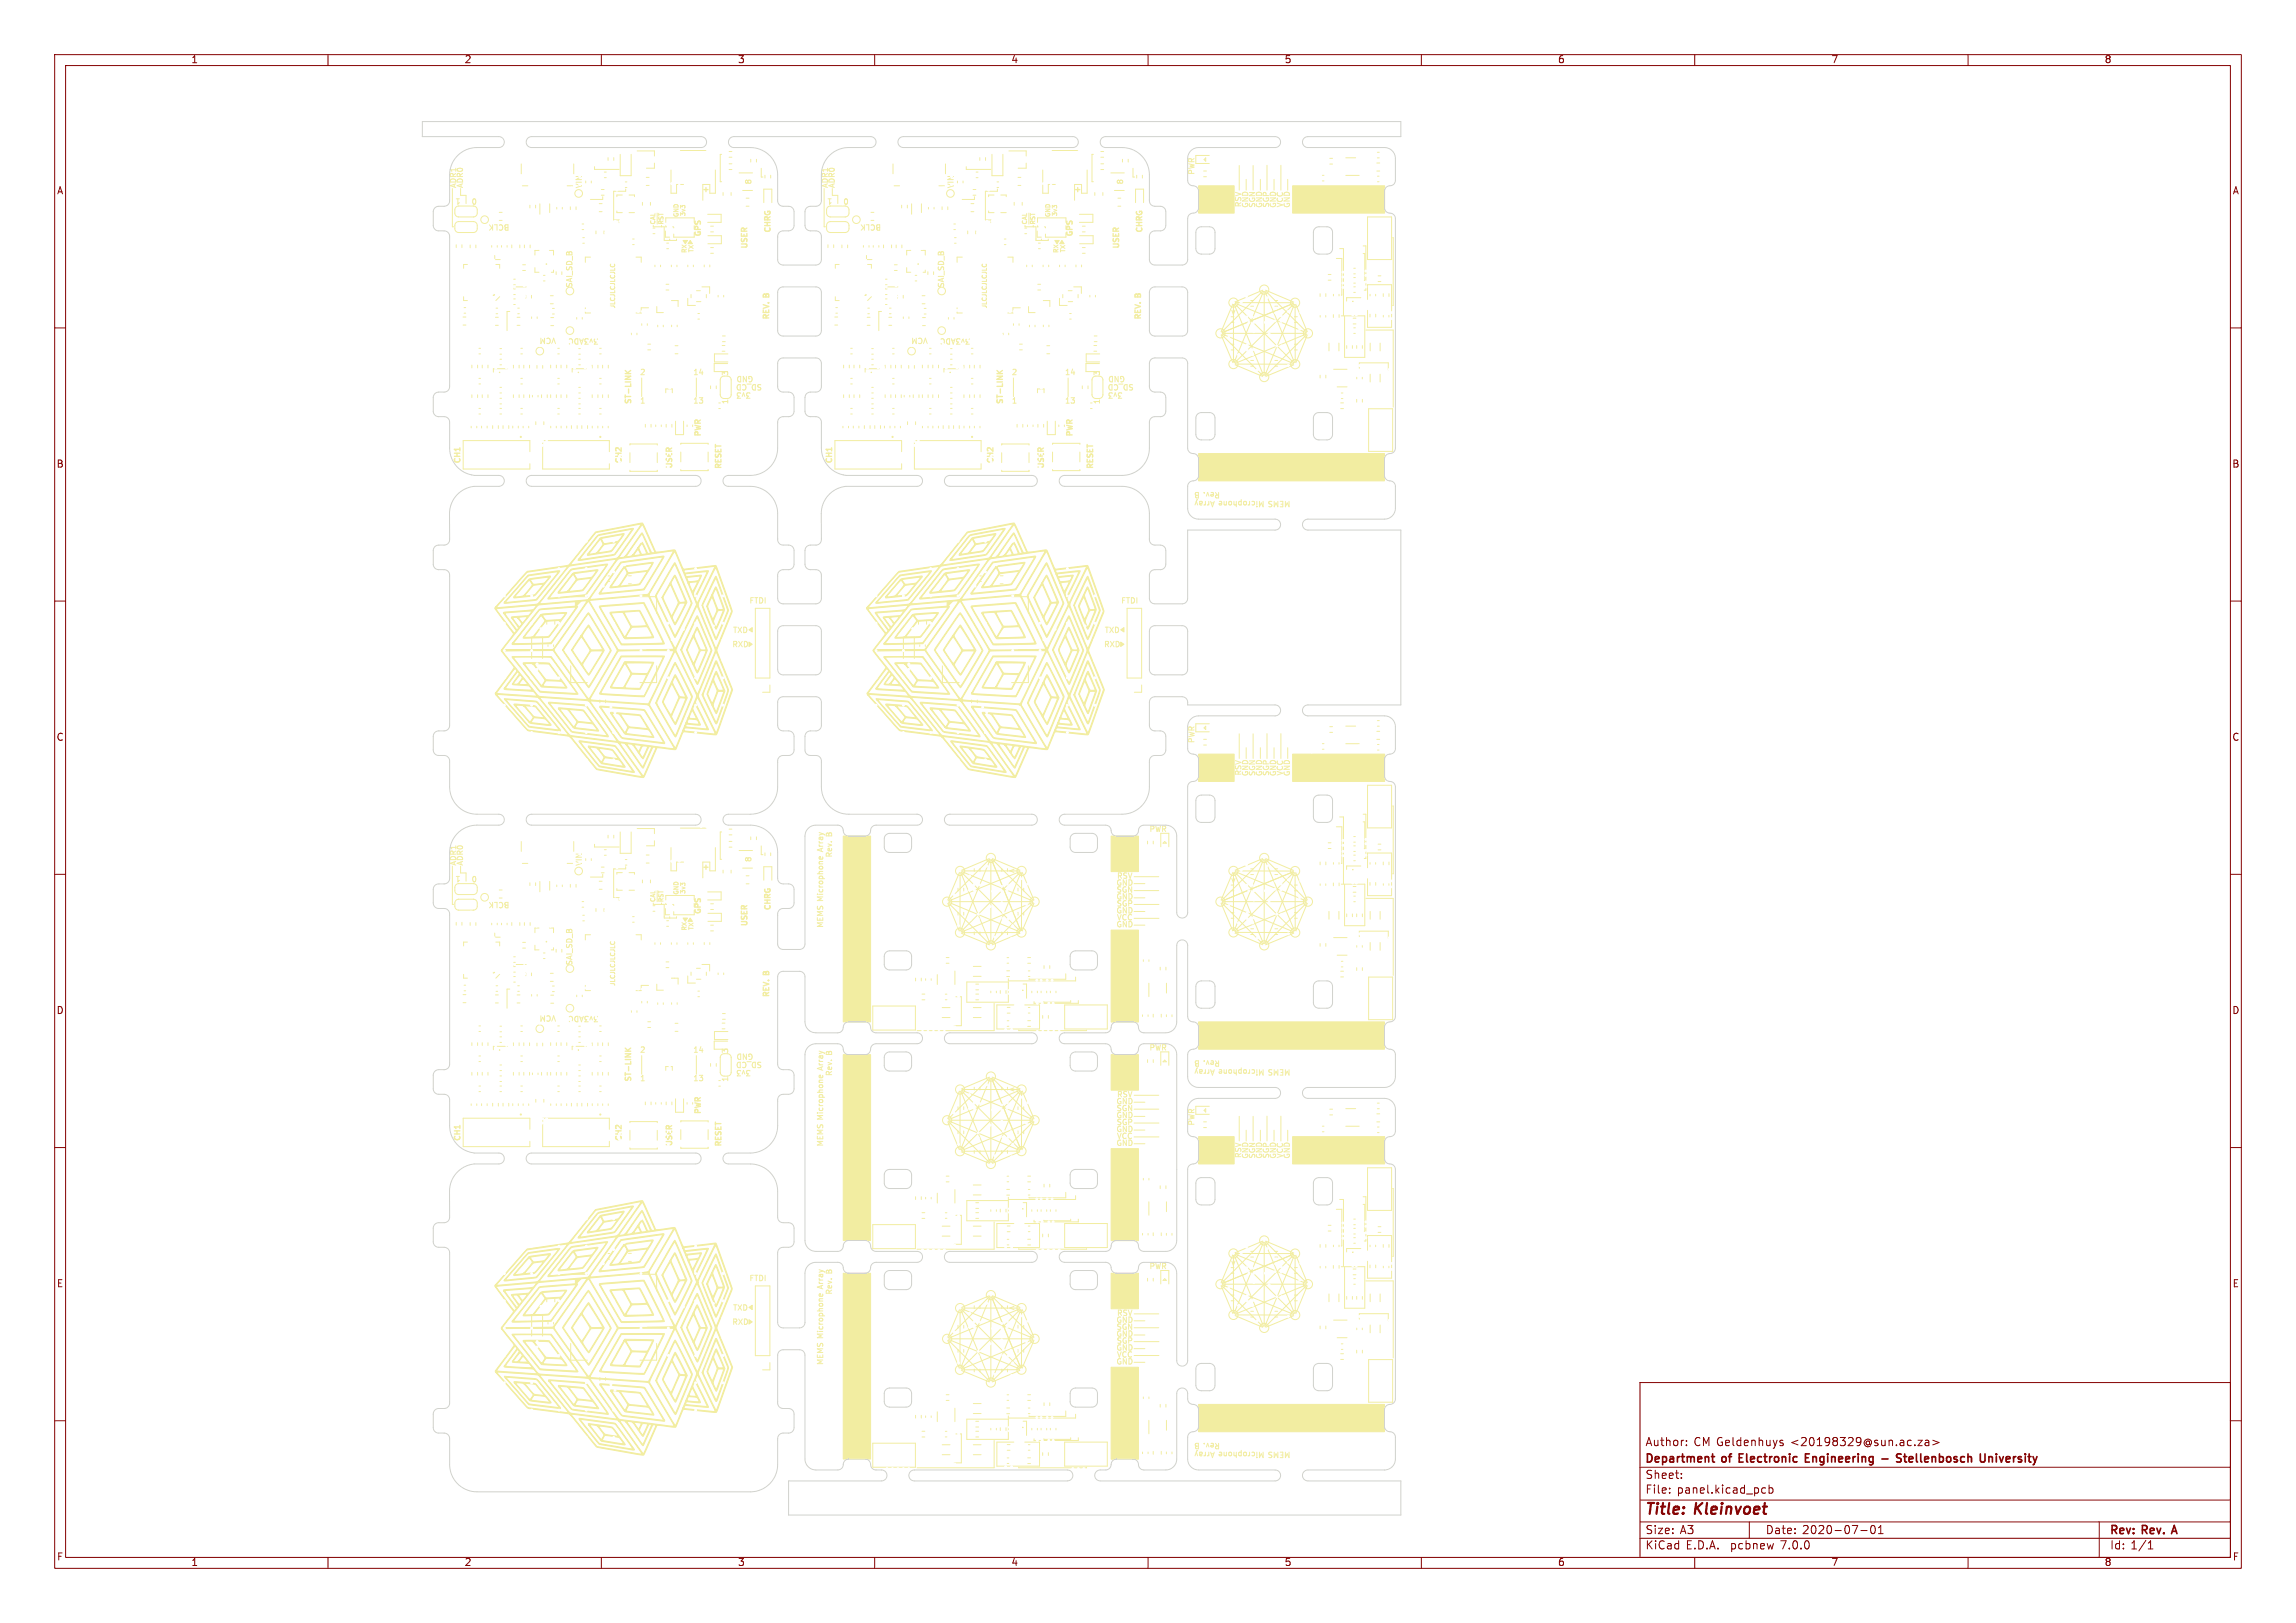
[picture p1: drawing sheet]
<svg xmlns="http://www.w3.org/2000/svg" width="420mm" height="297mm" viewBox="0 0 420 297" stroke-linecap="round" stroke-linejoin="round" font-family="sans-serif">
<defs><g id="words">
<g font-size="2.8" fill="#840000">
<text x="301" y="277.8">Title:</text>
<text x="310.1" y="277.8">Kleinvoet</text>
</g>
<g font-size="2.1" fill="#840000">
<text x="301" y="268.1">Department</text>
<text x="301" y="264.9">Author:</text>
<text x="309.8" y="264.9">CM Geldenhuys</text>
<text x="315.1" y="268.1">of</text>
<text x="318.7" y="268.1">Electronic</text>
<text x="327.6" y="264.9">&lt;20198329@sun.ac.za&gt;</text>
<text x="331.3" y="268.1">Engineering</text>
<text x="348.9" y="268.1">Stellenbosch</text>
<text x="364.6" y="268.1">University</text>
<text x="301" y="273.6">File:</text>
<text x="301" y="270.9">Sheet:</text>
<text x="306.8" y="273.6">panel.kicad_pcb</text>
<text x="301" y="281">Size:</text>
<text x="307.3" y="281">A3</text>
<text x="323" y="281">Date:</text>
<text x="329.7" y="281">2020-07-01</text>
<text x="386" y="281.2">Rev:</text>
<text x="392" y="281.2">Rev.</text>
<text x="398" y="281.2">A</text>
<text x="301" y="283.8">KiCad</text>
<text x="308.4" y="283.8">E.D.A.</text>
<text x="316.6" y="283.8">pcbnew</text>
<text x="325.8" y="283.8">7.0.0</text>
<text x="386" y="283.8">Id: 1/1</text>
</g>
<g font-size="1.8" fill="#840000">
<text x="35" y="11.8">1</text>
<text x="85" y="11.8">2</text>
<text x="135" y="11.8">3</text>
<text x="185" y="11.8">4</text>
<text x="235" y="11.8">5</text>
<text x="285" y="11.8">6</text>
<text x="335" y="11.8">7</text>
<text x="385" y="11.8">8</text>
<text x="10.4" y="35.8">A</text>
<text x="408.4" y="35.8">A</text>
<text x="10.3" y="85.8">B</text>
<text x="408.3" y="85.8">B</text>
<text x="10.3" y="135.8">C</text>
<text x="408.3" y="135.8">C</text>
<text x="10.3" y="185.8">D</text>
<text x="408.3" y="185.8">D</text>
<text x="10.4" y="235.8">E</text>
<text x="408.3" y="235.8">E</text>
<text x="10.4" y="285.8">F</text>
<text x="35" y="286.8">1</text>
<text x="85" y="286.8">2</text>
<text x="135" y="286.8">3</text>
<text x="185" y="286.8">4</text>
<text x="235" y="286.8">5</text>
<text x="285" y="286.8">6</text>
<text x="335" y="286.8">7</text>
<text x="385" y="286.8">8</text>
<text x="408.4" y="285.8">F</text>
</g>
<g font-size="1.4" fill="#f2eda1">
<text x="83.7" y="34.5" transform="rotate(-90 83.7 34.5)">ADR1</text>
<text x="84.9" y="34.5" transform="rotate(-90 84.9 34.5)">ADR0</text>
<text x="130" y="35.5" transform="rotate(-90 130 35.5)">+</text>
<text x="137.7" y="33.8" transform="rotate(-90 137.7 33.8)">8</text>
<text x="151.7" y="34.5" transform="rotate(-90 151.7 34.5)">ADR1</text>
<text x="152.9" y="34.5" transform="rotate(-90 152.9 34.5)">ADR0</text>
<text x="198" y="35.5" transform="rotate(-90 198 35.5)">+</text>
<text x="205.7" y="33.8" transform="rotate(-90 205.7 33.8)">8</text>
<text x="218.7" y="32.1" transform="rotate(-90 218.7 32.1)">PWR</text>
<text x="84.3" y="36.1" transform="rotate(-180 84.3 36.1)">1</text>
<text x="87.3" y="36.1" transform="rotate(-180 87.3 36.1)">0</text>
<text x="93.2" y="40.8" transform="rotate(-180 93.2 40.8)">BCLK</text>
<text x="152.3" y="36.1" transform="rotate(-180 152.3 36.1)">1</text>
<text x="155.3" y="36.1" transform="rotate(-180 155.3 36.1)">0</text>
<text x="161.2" y="40.8" transform="rotate(-180 161.2 40.8)">BCLK</text>
<text x="227.3" y="38" transform="rotate(-90 227.3 38)">RSV</text>
<text x="228.6" y="38.1" transform="rotate(-90 228.6 38.1)">GND</text>
<text x="229.8" y="38.1" transform="rotate(-90 229.8 38.1)">SGN</text>
<text x="231.1" y="38.1" transform="rotate(-90 231.1 38.1)">GND</text>
<text x="232.4" y="38.1" transform="rotate(-90 232.4 38.1)">SGP</text>
<text x="233.7" y="38.1" transform="rotate(-90 233.7 38.1)">GND</text>
<text x="234.9" y="38" transform="rotate(-90 234.9 38)">VCC</text>
<text x="236.2" y="38.1" transform="rotate(-90 236.2 38.1)">GND</text>
<text x="128.6" y="43.4" transform="rotate(-90 128.6 43.4)">GPS</text>
<text x="137.1" y="45.7" transform="rotate(-90 137.1 45.7)">USER</text>
<text x="141.3" y="42.7" transform="rotate(-90 141.3 42.7)">CHRG</text>
<text x="196.6" y="43.4" transform="rotate(-90 196.6 43.4)">GPS</text>
<text x="205.1" y="45.7" transform="rotate(-90 205.1 45.7)">USER</text>
<text x="209.3" y="42.7" transform="rotate(-90 209.3 42.7)">CHRG</text>
<text x="141.1" y="58.6" transform="rotate(-90 141.1 58.6)">REV.</text>
<text x="141.1" y="54.4" transform="rotate(-90 141.1 54.4)">B</text>
<text x="209.1" y="58.6" transform="rotate(-90 209.1 58.6)">REV.</text>
<text x="209.1" y="54.4" transform="rotate(-90 209.1 54.4)">B</text>
<text x="226.3" y="57.9" transform="rotate(-90 226.3 57.9)">&lt;</text>
<text x="101.8" y="61.6" transform="rotate(-180 101.8 61.6)">VCM</text>
<text x="169.8" y="61.6" transform="rotate(-180 169.8 61.6)">VCM</text>
<text x="117" y="68.9">2</text>
<text x="126.7" y="68.9">14</text>
<text x="133.4" y="68.8" transform="rotate(-90 133.4 68.8)">3</text>
<text x="137.4" y="71.6" transform="rotate(-180 137.4 71.6)">3v3</text>
<text x="137.9" y="68.6" transform="rotate(-180 137.9 68.6)">GND</text>
<text x="139.4" y="70.1" transform="rotate(-180 139.4 70.1)">SD_CD</text>
<text x="185" y="68.9">2</text>
<text x="194.7" y="68.9">14</text>
<text x="201.4" y="68.8" transform="rotate(-90 201.4 68.8)">3</text>
<text x="205.4" y="71.6" transform="rotate(-180 205.4 71.6)">3v3</text>
<text x="205.9" y="68.6" transform="rotate(-180 205.9 68.6)">GND</text>
<text x="207.4" y="70.1" transform="rotate(-180 207.4 70.1)">SD_CD</text>
<text x="115.8" y="74.1" transform="rotate(-90 115.8 74.1)">ST-LINK</text>
<text x="117" y="74.1">1</text>
<text x="126.7" y="74.1">13</text>
<text x="133.4" y="74" transform="rotate(-90 133.4 74)">1</text>
<text x="183.8" y="74.1" transform="rotate(-90 183.8 74.1)">ST-LINK</text>
<text x="185" y="74.1">1</text>
<text x="194.7" y="74.1">13</text>
<text x="201.4" y="74" transform="rotate(-90 201.4 74)">1</text>
<text x="128.6" y="80" transform="rotate(-90 128.6 80)">PWR</text>
<text x="196.6" y="80" transform="rotate(-90 196.6 80)">PWR</text>
<text x="84.6" y="85" transform="rotate(-90 84.6 85)">CH1</text>
<text x="132.3" y="86" transform="rotate(-90 132.3 86)">RESET</text>
<text x="152.6" y="85" transform="rotate(-90 152.6 85)">CH1</text>
<text x="200.3" y="86" transform="rotate(-90 200.3 86)">RESET</text>
<text x="219.4" y="89.8" transform="rotate(-180 219.4 89.8)">B</text>
<text x="223.3" y="89.8" transform="rotate(-180 223.3 89.8)">Rev.</text>
<text x="222" y="91.4" transform="rotate(-180 222 91.4)">Array</text>
<text x="236.2" y="91.4" transform="rotate(-180 236.2 91.4)">MEMS Microphone</text>
<text x="137" y="110.7">FTDI</text>
<text x="205" y="110.7">FTDI</text>
<text x="133.9" y="118.7">RXD</text>
<text x="134" y="116.1">TXD</text>
<text x="201.9" y="118.7">RXD</text>
<text x="202" y="116.1">TXD</text>
<text x="218.7" y="136.1" transform="rotate(-90 218.7 136.1)">PWR</text>
<text x="227.3" y="142" transform="rotate(-90 227.3 142)">RSV</text>
<text x="228.6" y="142.1" transform="rotate(-90 228.6 142.1)">GND</text>
<text x="229.8" y="142.1" transform="rotate(-90 229.8 142.1)">SGN</text>
<text x="231.1" y="142.1" transform="rotate(-90 231.1 142.1)">GND</text>
<text x="232.4" y="142.1" transform="rotate(-90 232.4 142.1)">SGP</text>
<text x="233.7" y="142.1" transform="rotate(-90 233.7 142.1)">GND</text>
<text x="234.9" y="142" transform="rotate(-90 234.9 142)">VCC</text>
<text x="236.2" y="142.1" transform="rotate(-90 236.2 142.1)">GND</text>
<text x="150.8" y="155.8" transform="rotate(-90 150.8 155.8)">Array</text>
<text x="152.4" y="153.2" transform="rotate(-90 152.4 153.2)">B</text>
<text x="210.2" y="152.5">PWR</text>
<text x="83.7" y="158.5" transform="rotate(-90 83.7 158.5)">ADR1</text>
<text x="84.3" y="160.1" transform="rotate(-180 84.3 160.1)">1</text>
<text x="84.9" y="158.5" transform="rotate(-90 84.9 158.5)">ADR0</text>
<text x="87.3" y="160.1" transform="rotate(-180 87.3 160.1)">0</text>
<text x="130" y="159.5" transform="rotate(-90 130 159.5)">+</text>
<text x="137.7" y="157.8" transform="rotate(-90 137.7 157.8)">8</text>
<text x="152.4" y="157.1" transform="rotate(-90 152.4 157.1)">Rev.</text>
<text x="184.4" y="160.1">&lt;</text>
<text x="204.3" y="161.1">RSV</text>
<text x="226.3" y="161.9" transform="rotate(-90 226.3 161.9)">&lt;</text>
<text x="93.2" y="164.8" transform="rotate(-180 93.2 164.8)">BCLK</text>
<text x="128.6" y="167.4" transform="rotate(-90 128.6 167.4)">GPS</text>
<text x="141.3" y="166.7" transform="rotate(-90 141.3 166.7)">CHRG</text>
<text x="204.1" y="164.9">GND</text>
<text x="204.1" y="167.4">GND</text>
<text x="204.1" y="162.3">GND</text>
<text x="204.2" y="163.6">SGN</text>
<text x="204.2" y="166.1">SGP</text>
<text x="137.1" y="169.7" transform="rotate(-90 137.1 169.7)">USER</text>
<text x="150.8" y="170" transform="rotate(-90 150.8 170)">MEMS Microphone</text>
<text x="204.1" y="169.9">GND</text>
<text x="204.2" y="168.7">VCC</text>
<text x="141.1" y="178.4" transform="rotate(-90 141.1 178.4)">B</text>
<text x="101.8" y="185.6" transform="rotate(-180 101.8 185.6)">VCM</text>
<text x="141.1" y="182.6" transform="rotate(-90 141.1 182.6)">REV.</text>
<text x="117" y="192.9">2</text>
<text x="126.7" y="192.9">14</text>
<text x="133.4" y="192.8" transform="rotate(-90 133.4 192.8)">3</text>
<text x="137.4" y="195.6" transform="rotate(-180 137.4 195.6)">3v3</text>
<text x="137.9" y="192.6" transform="rotate(-180 137.9 192.6)">GND</text>
<text x="139.4" y="194.1" transform="rotate(-180 139.4 194.1)">SD_CD</text>
<text x="150.8" y="195.8" transform="rotate(-90 150.8 195.8)">Array</text>
<text x="152.4" y="197.1" transform="rotate(-90 152.4 197.1)">Rev.</text>
<text x="152.4" y="193.2" transform="rotate(-90 152.4 193.2)">B</text>
<text x="210.2" y="192.5">PWR</text>
<text x="219.4" y="193.8" transform="rotate(-180 219.4 193.8)">B</text>
<text x="222" y="195.4" transform="rotate(-180 222 195.4)">Array</text>
<text x="223.3" y="193.8" transform="rotate(-180 223.3 193.8)">Rev.</text>
<text x="236.2" y="195.4" transform="rotate(-180 236.2 195.4)">MEMS Microphone</text>
<text x="115.8" y="198.1" transform="rotate(-90 115.8 198.1)">ST-LINK</text>
<text x="117" y="198.1">1</text>
<text x="126.7" y="198.1">13</text>
<text x="133.4" y="198" transform="rotate(-90 133.4 198)">1</text>
<text x="184.4" y="200.1">&lt;</text>
<text x="204.1" y="202.3">GND</text>
<text x="204.2" y="203.6">SGN</text>
<text x="204.3" y="201.1">RSV</text>
<text x="84.6" y="209" transform="rotate(-90 84.6 209)">CH1</text>
<text x="128.6" y="204" transform="rotate(-90 128.6 204)">PWR</text>
<text x="132.3" y="210" transform="rotate(-90 132.3 210)">RESET</text>
<text x="150.8" y="210" transform="rotate(-90 150.8 210)">MEMS Microphone</text>
<text x="204.1" y="204.9">GND</text>
<text x="204.1" y="207.4">GND</text>
<text x="204.1" y="209.9">GND</text>
<text x="204.2" y="206.1">SGP</text>
<text x="204.2" y="208.7">VCC</text>
<text x="218.7" y="206.1" transform="rotate(-90 218.7 206.1)">PWR</text>
<text x="227.3" y="212" transform="rotate(-90 227.3 212)">RSV</text>
<text x="228.6" y="212.1" transform="rotate(-90 228.6 212.1)">GND</text>
<text x="229.8" y="212.1" transform="rotate(-90 229.8 212.1)">SGN</text>
<text x="231.1" y="212.1" transform="rotate(-90 231.1 212.1)">GND</text>
<text x="232.4" y="212.1" transform="rotate(-90 232.4 212.1)">SGP</text>
<text x="233.7" y="212.1" transform="rotate(-90 233.7 212.1)">GND</text>
<text x="234.9" y="212" transform="rotate(-90 234.9 212)">VCC</text>
<text x="236.2" y="212.1" transform="rotate(-90 236.2 212.1)">GND</text>
<text x="152.4" y="233.2" transform="rotate(-90 152.4 233.2)">B</text>
<text x="210.2" y="232.5">PWR</text>
<text x="226.3" y="231.9" transform="rotate(-90 226.3 231.9)">&lt;</text>
<text x="137" y="234.7">FTDI</text>
<text x="150.8" y="235.8" transform="rotate(-90 150.8 235.8)">Array</text>
<text x="152.4" y="237.1" transform="rotate(-90 152.4 237.1)">Rev.</text>
<text x="133.9" y="242.7">RXD</text>
<text x="134" y="240.1">TXD</text>
<text x="184.4" y="240.1">&lt;</text>
<text x="204.1" y="244.9">GND</text>
<text x="204.1" y="242.3">GND</text>
<text x="204.2" y="243.6">SGN</text>
<text x="204.3" y="241.1">RSV</text>
<text x="150.8" y="250" transform="rotate(-90 150.8 250)">MEMS Microphone</text>
<text x="204.1" y="247.4">GND</text>
<text x="204.1" y="249.9">GND</text>
<text x="204.2" y="246.1">SGP</text>
<text x="204.2" y="248.7">VCC</text>
<text x="219.4" y="263.8" transform="rotate(-180 219.4 263.8)">B</text>
<text x="223.3" y="263.8" transform="rotate(-180 223.3 263.8)">Rev.</text>
<text x="222" y="265.4" transform="rotate(-180 222 265.4)">Array</text>
<text x="236.2" y="265.4" transform="rotate(-180 236.2 265.4)">MEMS Microphone</text>
</g>
<g font-size="1.4" fill="#fff">
<text x="106.7" y="34.5" transform="rotate(-90 106.7 34.5)">VIN</text>
<text x="174.7" y="34.5" transform="rotate(-90 174.7 34.5)">VIN</text>
<text x="104.9" y="52.7" transform="rotate(-90 104.9 52.7)">SAI_SD_B</text>
<text x="172.9" y="52.7" transform="rotate(-90 172.9 52.7)">SAI_SD_B</text>
<text x="109.5" y="61.7" transform="rotate(-180 109.5 61.7)">3v3ADC</text>
<text x="177.5" y="61.7" transform="rotate(-180 177.5 61.7)">3v3ADC</text>
<text x="114.1" y="85" transform="rotate(-90 114.1 85)">CH2</text>
<text x="123.3" y="85.9" transform="rotate(-90 123.3 85.9)">USER</text>
<text x="182.1" y="85" transform="rotate(-90 182.1 85)">CH2</text>
<text x="191.3" y="85.9" transform="rotate(-90 191.3 85.9)">USER</text>
<text x="106.7" y="158.5" transform="rotate(-90 106.7 158.5)">VIN</text>
<text x="104.9" y="176.7" transform="rotate(-90 104.9 176.7)">SAI_SD_B</text>
<text x="109.5" y="185.7" transform="rotate(-180 109.5 185.7)">3v3ADC</text>
<text x="114.1" y="209" transform="rotate(-90 114.1 209)">CH2</text>
<text x="123.3" y="209.9" transform="rotate(-90 123.3 209.9)">USER</text>
</g>
<g font-size="1.1" fill="#f2eda1">
<text x="120.1" y="41.2" transform="rotate(-90 120.1 41.2)">CAL</text>
<text x="124.3" y="39.8" transform="rotate(-90 124.3 39.8)">GND</text>
<text x="125.6" y="39.7" transform="rotate(-90 125.6 39.7)">3v3</text>
<text x="188.1" y="41.2" transform="rotate(-90 188.1 41.2)">CAL</text>
<text x="192.3" y="39.8" transform="rotate(-90 192.3 39.8)">GND</text>
<text x="193.6" y="39.7" transform="rotate(-90 193.6 39.7)">3v3</text>
<text x="125.8" y="46.4" transform="rotate(-90 125.8 46.4)">RX</text>
<text x="127.1" y="46.3" transform="rotate(-90 127.1 46.3)">TX</text>
<text x="193.8" y="46.4" transform="rotate(-90 193.8 46.4)">RX</text>
<text x="195.1" y="46.3" transform="rotate(-90 195.1 46.3)">TX</text>
<text x="120.1" y="165.2" transform="rotate(-90 120.1 165.2)">CAL</text>
<text x="124.3" y="163.8" transform="rotate(-90 124.3 163.8)">GND</text>
<text x="125.6" y="163.7" transform="rotate(-90 125.6 163.7)">3v3</text>
<text x="125.8" y="170.4" transform="rotate(-90 125.8 170.4)">RX</text>
<text x="127.1" y="170.3" transform="rotate(-90 127.1 170.3)">TX</text>
</g>
<g font-size="1.1" fill="#fff">
<text x="122" y="41.2" transform="rotate(-90 122 41.2)">~{RST}</text>
<text x="190" y="41.2" transform="rotate(-90 190 41.2)">~{RST}</text>
<text x="112.7" y="56.5" transform="rotate(-90 112.7 56.5)">JLCJLCJLCJLC</text>
<text x="180.7" y="56.5" transform="rotate(-90 180.7 56.5)">JLCJLCJLCJLC</text>
<text x="122" y="165.2" transform="rotate(-90 122 165.2)">~{RST}</text>
<text x="112.7" y="180.5" transform="rotate(-90 112.7 180.5)">JLCJLCJLCJLC</text>
</g>
</g></defs>
<g fill="none" stroke="#840000" stroke-width=".18">
<path d="M10 10h400v277h-400zM12 12h396v273h-396zM60 10v2M110 10v2M160 10v2M210 10v2M260 10v2M310 10v2M360 10v2M10 60h2M408 60h2M10 110h2"/>
<path d="M408 110h2M10 160h2M408 160h2M10 210h2M408 210h2M10 260h2M300 253h108v32h-108zM408 260h2M300 278.5h108M300 274.5h108M300 268.5h108M305.4 273.1v.2"/>
<path d="M305.4 272.3v.2M307.6 270.4v.2M307.6 269.6v.2M308.5 264.4v.2M308.5 263.6v.2M320 278.5v3M322.4 273.2h.6M322.4 272.3h.6M323.6 272.3h.4l.3 .2v.5l-.1 .2h-.6M323.6 271.8v1.5M325.8 264.1h.3l.1 .2-.2 .3h-.3M325.8 263.6h.3"/>
<path d="M342.4 279.2h.1a.8 .8 0 0 1 .6 .7 .8 .8 0 0 1-.6 .8 .99 .99 0 0 1-.1-1.5zM343.6 279.6l.4-.4v1.5M350.8 263.6h.8l-.8 1h.8M352.2 263.6h.6v1M352.8 263.9l-.5 .1a.29 .29 0 0 0-.2 .3 .29 .29 0 0 0 .2 .3l.5-.1M353.5 263.6l1.2 .4-1.2 .4M384 278.5v6.5M60 285v2M110 285v2M160 285v2M210 285v2M260 285v2"/>
<path d="M300 281.5h108M310 285v2M340.4 280.1h1.1M343.6 280.7h.9M360 285v2M393 283.5h.8M393 282.4l.4-.4v1.5"/>
</g>
<path d="M313.1 266.6h.5M313.3 267.3l.3 .3M330.3 266.8h.5M331 266.1h-.7v1.5h.7M344.2 267h1.2M347.8 266.1h-.6l-.2 .1v.4l.6 .3 .2 .4-.3 .3-.6-.1M348.2 266.6h.6M363.1 266.1l-.1 1.3-.2 .2-.4-.1M363.8 266.6v1M364 266.6l-.2 .1M397.7 279.2l-.5 1.5" fill="none" stroke="#840000" stroke-width=".3"/>
<g fill="none" stroke="#f2eda1" stroke-width=".18">
<path d="M82.7 34.5v7h.3M83.8 39.7h2.9M83.8 37.7h2.9M83.9 37.7l-.5 .2-.2 .5 .1 1 .6 .3M84.3 34.5v1.3h1v1.4M86.6 37.7l.5 .2 .2 .5-.1 .9-.2 .3-.4 .1M91.3 38.9h.5M95.4 30v1.8M95.5 34h1M96.9 37.5v.6M98 37.5v.6M98.8 37.3v1.9"/>
<path d="M100.5 37.3v1.6M101.8 38v.2M102.9 38v.2M103.8 34h1M104.3 37.8v.6M105 30v1.8M105.4 37.8v.6M108.2 33.1v.4M108.8 30.5v.5h4.4M109.6 38.7h.5M109.6 37.3h.5M110 35.7h.5"/>
<path d="M110 34.7h.5M110.2 36v.5h-2.2M110.6 32.5h.3M110.6 31.5h.3M111.2 28.8v.6M112.3 28.8v.6M112.8 38.6v.3h1M113.5 28.2v3.9h2v-3.9M113.8 35.7h-1v.3M114.4 33.3h.3M114.4 34.3h.3M114.5 34.6v.4h-2.3v5.2h1v.5"/>
<path d="M115.1 38.9h1M115.1 35.7h1v.3M116.5 27.6h3.2v.9M117.5 37v.6M118.2 32.5h.5M118.2 33.9h.5M119 37v.6M119.7 29.9v.9h-1.5M120.2 39v2M120.5 40l.3 .1M120.5 39.2h.8M120.5 39.7v.1"/>
<path d="M121.8 39.9h5.2v.8M122.7 31.1v4.3h1.1v-1.6h1.2M124.5 27.5h4.6M129.4 39.2h2.5v1.5h-2.5M130.9 31.1v4.3h-1.1v-1.6h-1.2v2.8M132 28.2h-.2v5.1h.2M132.3 35.2v.6M133.4 31h.5M133.4 27.7h.5M133.4 28.8h.5M133.4 30h.5M133.7 35.2v.6"/>
<path d="M135.2 31.6h2.4M135.9 34.9h1.7M136.5 37.7h.5M136.5 36.3h.5M137.3 29.1v.6M138.4 29.1v.6M139.2 30.8v1.6h.3M139.7 37.1v-2.5h1.5v2.5M139.9 32.1v.5M141 32.1v.5M150.8 34.5v7h.2M151.9 39.7h2.7"/>
<path d="M151.9 37.7h2.7M151.9 37.7l-.5 .2-.2 .5 .1 1 .6 .3M152.2 34.5v1.3h1v1.4M154.6 37.7l.5 .2 .2 .5-.1 .9-.2 .3-.4 .1M159.3 38.9h.5M163.3 30v1.8M163.6 34h1M164.9 37.5v.6M166 37.5v.6M166.7 37.3v1.9M168.6 37.3v1.6M169.8 38v.2"/>
<path d="M170.9 38v.2M171.7 34h1M172.3 37.8v.6M173 30v1.8M173.4 37.8v.6M176.2 33.1v.4M176.7 30.5v.5h4.6M177.6 38.7h.5M177.6 37.3h.5M178 35.7h.5M178 34.7h.5M178.3 36v.5h-2.3"/>
<path d="M178.6 32.5h.3M178.6 31.5h.3M179.2 28.8v.6M180.3 28.8v.6M180.8 38.6v.3h1M181.4 28.2v3.9h2v-3.9M181.8 35.7h-1v.3M182.4 33.3h.3M182.4 34.3h.3M182.4 34.6v.4h-2.1v5.2h1v.5M183.1 38.9h1M183.1 35.7h1v.3"/>
<path d="M184.6 27.6h3.1v.9M185.5 37v.6M186.2 32.5h.5M186.2 33.9h.5M187 37v.6M187.7 29.9v.9h-1.4M188.2 39v2M188.5 40l.3 .1M188.5 39.2h.8M188.5 39.7v.1M189.8 39.9h5.2v.8M190.7 31.1v4.3h1.1v-1.6h1.2"/>
<path d="M192.5 27.5h4.6M197.4 39.2h2.5v1.5h-2.5M198.9 31.1v4.3h-1.1v-1.6h-1.2v2.8M200 28.2h-.3v5.1h.3M200.3 35.2v.6M201.4 31h.5M201.4 27.7h.5M201.4 28.8h.5M201.4 30h.5M201.7 35.2v.6M203.2 31.6h2.5M203.8 34.9h1.9"/>
<path d="M204.5 37.7h.5M204.5 36.3h.5M205.3 29.1v.6M206.4 29.1v.6M207.3 30.8v1.6h.3M207.7 37.1v-2.5h1.5v2.5M207.9 32.1v.5M209 32.1v.5M218.7 29.9h2.5M218.7 28.4h2.5M220.2 31.3h.5M220.2 32.3h.5"/>
<path d="M220.3 29.2l.2-.3v.6zM226.7 30.3v4.5M228 32.8v2M229.2 30.3v4.5M230.5 32.8v2M231.8 30.3v4.5M233.1 32.8v2M234.3 30.3v4.5M235.5 32.8v2M241.9 33.1h.3M241.9 32.1h.3M243.2 29h.6"/>
<path d="M243.2 30h.6M246.2 32.1h2.4M246.2 28.9h1.8M250.2 39.7h4.4v7.8h-4.4zM251.9 31.3h.5M251.9 29.8h.5M252 27.9h.3M252 28.9h.3M252 33.3h.3M252 32.2h.3M83.5 44.8v.5M83.8 40.6h2.9"/>
<path d="M83.8 42.6h2.9M83.9 40.6l-.5 .2-.2 .4 .1 1 .6 .4M84.5 44.8v.5M84.7 59.5h.5M84.7 58h.5M84.8 54.3v.7h.7M84.9 57.3h.3M84.9 56.3h.3M85.5 48.4h-.7v.7M86 44.8v.5M86.6 40.6l.5 .1 .2 .5-.1 1-.2 .2-.4 .2M87 44.8v.5"/>
<path d="M89.9 44.9v.3M90.5 46.7v.8h1M90.6 59.5h.5M90.6 58.1h.5M90.7 48.4h.7v.7M90.7 57.4h.3M90.7 56.4h.3M91 44.9v.3M91.4 54.3l-.7 .7M91.7 44.9v.3M92.8 44.9v.3M93.3 57h-.6v3.5"/>
<path d="M93.6 44.8v.5M94 52.1h.3M94 51.1h.3M94 52.9h.3M94 53.9h.3M94 54.7h.3M94 55.7h.3M94.6 59.5h.5M94.6 58.1h.5M94.7 57.4h.3M94.7 56.4h.3M95.1 44.8v.5"/>
<path d="M95.6 49.5h.5M95.6 48.5h.5M95.9 44.8v.5M96.2 54v.6M96.2 52.5h-2.2v.2M97 44.8v.5M97.2 54v.6M97.2 58v.3M97.8 49v.8h.8M98.3 58v.3M98.6 45.8h-.8v.9M99.4 51.4h.3"/>
<path d="M99.4 50.4h.3M100.5 45.8h.7v.9M100.7 55.6h.5M100.7 54.1h.5M100.8 59.6h.5M100.8 58.1h.5M101.1 57.5h.3M101.1 56.4h.3M101.2 49.4v.4h-.4M101.7 49.7v.5M102.8 49.7v.5M105.5 58.1v.3"/>
<path d="M106.5 41h.3M106.5 42h.3M106.5 58.1v.3M106.6 43.5h.3M106.6 44.5h.3M107.1 56.3v1h.9M108 47.1h-.9v.9M109 42.3v.5M110.5 42.3v.5M115.7 44.8h.3M115.7 43.7h.3M116.3 47.1h1v.9"/>
<path d="M117.4 59.2v.3M118.4 59.2v.3M118.6 56.3h-1.3v1h-1M119.5 42.8h.3M119.5 41.7h.3M119.5 41.5h1.5M119.8 48.5v.3M120.1 56.1v1.1h1.2M120.3 59.5v.3M120.5 40.9h.8M120.8 40.4l-.3 .2M120.8 48.5v.3"/>
<path d="M121.3 59.5v.3M121.5 41.5v2.5h2.3v-.3M121.7 42.3v1.1h.8M121.8 52h.5M121.8 53.1h.5M122 45.5h.3M122 44.5h.3M122.5 43.7v.3M122.8 48.5v.3M122.8 55h1.2v1.1M122.8 59.5v.3M123 41.5h.2"/>
<path d="M123.2 41.6v.1M123.8 48.5v.3M123.9 59.5v.3M125.8 54.6v1.3h1.4M125.8 48.5v.3M126.4 53.9v.6M126.8 48.5v.3M127 42.6v.8h-3.8v-.6M127 41.3v.7M127.4 53.2h.7M127.4 55.2h.8M127.7 58.4h.3"/>
<path d="M127.7 57.4h.3M128.4 52.5h1.4v1.2M128.8 48.5v.3M129.2 53.9v.6M129.5 43.1h2.5v1.5h-2.5M129.8 48.5v.3M130 46.3h.5M130 45.3h.5M130 42.4h.5M130 41.4h.5M131.4 54.1v.2M132.4 54.1v.2"/>
<path d="M151.5 44.8v.5M151.9 40.6h2.7M151.9 42.6h2.7M151.9 40.6l-.5 .2-.2 .4 .1 1 .6 .4M152.5 44.8v.5M152.7 59.5h.5M152.7 58h.5M152.8 54.3v.7h.7M152.9 57.3h.3M152.9 56.3h.3M153.5 48.4h-.7v.7M154 44.8v.5"/>
<path d="M154.6 40.6l.5 .1 .2 .5-.1 1-.2 .2-.4 .2M155 44.8v.5M157.9 44.9v.3M158.5 46.7v.8h1M158.6 59.5h.5M158.6 58.1h.5M158.7 48.4h.7v.7M158.7 57.4h.3M158.7 56.4h.3M159 44.9v.3M159.4 54.3l-.7 .7M159.7 44.9v.3"/>
<path d="M160.8 44.9v.3M161.3 57h-.6v3.5M161.6 44.8v.5M162 52.1h.3M162 51.1h.3M162 52.9h.3M162 53.9h.3M162 54.7h.3M162 55.7h.3M162.6 59.5h.5M162.6 58.1h.5M162.7 57.4h.3"/>
<path d="M162.7 56.4h.3M163.1 44.8v.5M163.6 49.5h.5M163.6 48.5h.5M163.9 44.8v.5M164.2 54v.6M164.3 52.5h-2.3v.2M165 44.8v.5M165.2 54v.6M165.2 58v.3M165.9 49v.8h.7M166.3 58v.3"/>
<path d="M166.6 45.8h-.7v.9M167.4 51.4h.3M167.4 50.4h.3M168.5 45.8h.8v.9M168.7 55.6h.5M168.7 54.1h.5M168.8 59.6h.5M168.8 58.1h.5M169.1 57.5h.3M169.1 56.4h.3M169.3 49.4v.4h-.4M169.7 49.7v.5"/>
<path d="M170.8 49.7v.5M173.5 58.1v.3M174.5 41h.3M174.5 42h.3M174.5 58.1v.3M174.6 43.5h.3M174.6 44.5h.3M175.1 56.3v1h.9M176 47.1h-.9v.9M177 42.3v.5M178.5 42.3v.5M183.7 44.8h.3"/>
<path d="M183.7 43.7h.3M184.3 47.1h1v.9M185.4 59.2v.3M186.4 59.2v.3M186.6 56.3h-1.3v1h-1M187.5 42.8h.3M187.5 41.7h.3M187.5 41.5h1.5M187.8 48.5v.3M188.1 56.1v1.1h1.2M188.3 59.5v.3M188.5 40.9h.8"/>
<path d="M188.8 40.4l-.3 .2M188.8 48.5v.3M189.3 59.5v.3M189.5 41.5v2.5h2.2v-.3M189.7 42.3v1.1h.8M189.8 52h.5M189.8 53.1h.5M190 45.5h.3M190 44.5h.3M190.5 43.7v.3M190.8 48.5v.3M190.8 55h1.2v1.1"/>
<path d="M190.9 59.5v.3M191 41.5h.2M191.2 41.6v.1M191.8 48.5v.3M191.9 59.5v.3M193.8 54.6v1.3h1.4M193.8 48.5v.3M194.4 53.9v.6M194.8 48.5v.3M195 41.3v.7M195 42.6v.8h-3.8v-.6M195.4 53.2h.7"/>
<path d="M195.4 55.2h.8M195.7 58.4h.3M195.7 57.4h.3M196.4 52.5h1.4v1.2M196.8 48.5v.3M197.2 53.9v.6M197.5 43.1h2.5v1.5h-2.5M197.8 48.5v.3M198 46.3h.5M198 45.3h.5M198 42.4h.5M198 41.4h.5"/>
<path d="M199.4 54.1v.2M200.4 54.1v.2M225.2 59h.5M225.6 55.4h11.3M225.6 55.4l11.3 11.3M225.6 55.4v11.2M225.6 55.4l-2.3 5.6M225.6 55.4l13.6 5.6M225.6 55.4l5.6 13.6M228.8 55h.5M228.8 56h.5M231.2 53l-5.6 13.6"/>
<path d="M231.2 53v16M231.2 53l5.7 2.4M231.2 53l-7.9 8M231.2 53l5.7 13.7M231.2 53l8 8M231.2 53l-5.6 2.4M233.2 55h.5M233.2 56h.5M236.8 59h.5M236.8 58h.5M236.9 55.4l-5.7 13.6M236.9 55.4l-13.6 5.6"/>
<path d="M236.9 55.4l2.3 5.6M236.9 55.4l-11.3 11.2M236.9 55.4v11.3M241.5 53.7v.6M241.5 57.7v.3M242.5 57.7v.3M242.5 53.7v.6M243 50.2h.5M243 51.3h.5M243.9 57.6v.5M243.9 53.9v.2M244.5 47.3h1v6.7h-.1"/>
<path d="M244.9 53.9v.2M245 57.6v.5M245.1 45.5h.7v12.3h-.4M245.9 57.8h3.7v7.6h-3.7zM247.5 59.3h.5M247.5 58.2h.5M247.6 52.5h.3M247.6 53.5h.3M247.6 51.8h.3M247.6 50.8h.3M247.6 50.1h.3M247.6 49.1h.3"/>
<path d="M247.6 60h.3M248.9 54.5h-2.6v.6M249.4 45h.4v8.1h-.3M249.4 46.4h.2v4.9h-.1M250.2 54.8v-2.7h4.4v7.8h-4.4v-3.1M250.6 57.5v.5M250.6 53.9v.2M251.6 53.9v.2M251.6 57.5v.5M252.1 51.5h.5M252.1 50.5h.5M253 53.7v.6"/>
<path d="M253 57.7v.3M254.1 57.7v.3M254.1 53.7v.6M254.7 43.5h.2v12.4h-.2M86.2 78v.3M86.3 66.8v.5M86.3 72.2v.6M87.2 78v.3M87.4 66.8v.5M87.4 72.2v.6M87.6 74.7h.3M87.6 75.8h.3"/>
<path d="M87.6 64.8h.3M87.6 69.2h.3M87.6 70.3h.3M87.6 63.7h.3M88.1 78v.3M88.2 66.8v.5M88.2 72.2v.6M89.1 78v.3M89.3 66.8v.5M89.3 72.2v.6M90.1 77.9v.5M91.2 77.9v.5"/>
<path d="M91.5 70.9h.2M91.5 71.9h.2M91.5 74.7h.2M91.5 75.8h.2M91.5 64.8h.2M91.5 63.8h.2M91.5 72.9h.2M91.5 73.9h.2M91.5 65.7h.2M91.5 66.8h.2M92 77.9v.5M92.8 67.5h-2.5v.6"/>
<path d="M93.1 77.9v.5M93.8 78v.3M93.9 66.8v.5M93.9 72.2v.6M94.8 78v.3M95 66.8v.5M95 72.2v.6M95.3 74.7h.3M95.3 75.8h.3M95.3 64.8h.3M95.3 69.2h.3M95.3 70.3h.3"/>
<path d="M95.3 63.7h.3M95.7 78v.3M95.8 66.8v.5M95.8 72.2v.6M96.7 78v.3M96.9 66.8v.5M96.9 72.2v.6M97.4 72.4v.2M98 77.2v.5M98.2 66.9v.5M98.4 72.4v.2M99.1 72.2v.6"/>
<path d="M99.3 66.9v.5M99.5 77.2v.5M100.1 72.2v.6M100.7 66.8v.5M100.7 72.2v.6M100.7 78v.3M101.8 78v.3M101.8 66.8v.5M101.8 72.2v.6M102 74.7h.3M102 75.8h.3M102 64.8h.3"/>
<path d="M102 69.2h.3M102 70.3h.3M102 63.7h.3M102.6 66.8v.5M102.6 72.2v.6M102.6 78v.3M103.7 78v.3M103.7 66.8v.5M103.7 72.2v.6M104.5 77.9v.5M105.6 77.9v.5M105.9 70.9h.3"/>
<path d="M105.9 71.9h.3M105.9 74.7h.3M105.9 75.8h.3M105.9 64.8h.3M105.9 63.8h.3M105.9 72.9h.3M105.9 73.9h.3M105.9 65.7h.3M105.9 66.8h.3M106.4 77.9v.5M107.3 67.5h-2.6v.6M107.5 77.9v.5"/>
<path d="M108.3 66.8v.5M108.3 72.2v.6M108.3 78v.3M109.4 78v.3M109.4 66.8v.5M109.4 72.2v.6M109.7 74.7h.3M109.7 75.8h.3M109.7 64.8h.3M109.7 69.2h.3M109.7 70.3h.3M109.7 63.7h.3"/>
<path d="M110.2 66.8v.5M110.2 72.2v.6M110.2 78v.3M111.3 78v.3M111.3 66.8v.5M111.3 72.2v.6M115.5 61v.3M116.5 61v.3M117.4 69.2v3.4M118 77.7v.5M118.5 63h.5M118.5 64h.5"/>
<path d="M119.1 77.7v.5M119.9 77.8v.3M121 77.8v.3M121.8 71.9v-.7h1.2v.7M121.9 77.7v.5M122.9 77.7v.5M123.5 64.7h.5M123.5 63.3h.5M123.6 77.1v2.4h1.4v-2.4M125.7 77.8v.3M126.7 77.8v.3M127.4 69.2v3.4"/>
<path d="M130 70.6v.5M131 70.6v.5M131.5 74.8h.3M131.5 73.7h.3M131.8 72.2l.2 .5 .5 .2 .9-.1 .4-.6M131.8 69.5v2.8M132.1 63.2h.5M132.1 64.3h.5M132.2 61.5h.5M132.2 62.5h.5M132.5 68.8l-.6 .3-.1 .4M133.1 68.8l.4 .2 .3 .5"/>
<path d="M133.1 66.5h-2.5v1.5h2.5M133.2 64.8h-2.5v1.4h2.5M133.8 69.5v2.8M154.2 78v.3M154.3 66.8v.5M154.3 72.2v.6M155.2 78v.3M155.4 66.8v.5M155.4 72.2v.6M155.6 74.7h.3M155.6 75.8h.3M155.6 64.8h.3"/>
<path d="M155.6 69.2h.3M155.6 70.3h.3M155.6 63.7h.3M156.1 78v.3M156.2 66.8v.5M156.2 72.2v.6M157.1 78v.3M157.3 66.8v.5M157.3 72.2v.6M158.1 77.9v.5M159.2 77.9v.5M159.5 70.9h.2"/>
<path d="M159.5 71.9h.2M159.5 74.7h.2M159.5 75.8h.2M159.5 64.8h.2M159.5 63.8h.2M159.5 72.9h.2M159.5 73.9h.2M159.5 65.7h.2M159.5 66.8h.2M160 77.9v.5M160.9 67.5h-2.7v.6M161.1 77.9v.5"/>
<path d="M161.8 78v.3M161.9 66.8v.5M161.9 72.2v.6M162.8 78v.3M163 66.8v.5M163 72.2v.6M163.3 74.7h.3M163.3 75.8h.3M163.3 64.8h.3M163.3 69.2h.3M163.3 70.3h.3M163.3 63.7h.3"/>
<path d="M163.7 78v.3M163.8 66.8v.5M163.8 72.2v.6M164.7 78v.3M164.9 66.8v.5M164.9 72.2v.6M165.4 72.4v.2M166 77.2v.5M166.2 66.9v.5M166.4 72.4v.2M167.1 72.2v.6M167.3 66.9v.5"/>
<path d="M167.5 77.2v.5M168.1 72.2v.6M168.7 66.8v.5M168.7 72.2v.6M168.7 78v.3M169.8 78v.3M169.8 66.8v.5M169.8 72.2v.6M170 74.7h.3M170 75.8h.3M170 64.8h.3M170 69.2h.3"/>
<path d="M170 70.3h.3M170 63.7h.3M170.6 66.8v.5M170.6 72.2v.6M170.6 78v.3M171.7 78v.3M171.7 66.8v.5M171.7 72.2v.6M172.5 77.9v.5M173.6 77.9v.5M173.9 70.9h.3M173.9 71.9h.3"/>
<path d="M173.9 74.7h.3M173.9 75.8h.3M173.9 64.8h.3M173.9 63.8h.3M173.9 72.9h.3M173.9 73.9h.3M173.9 65.7h.3M173.9 66.8h.3M174.4 77.9v.5M175.3 67.5h-2.6v.6M175.5 77.9v.5M176.3 66.8v.5"/>
<path d="M176.3 72.2v.6M176.3 78v.3M177.4 78v.3M177.4 66.8v.5M177.4 72.2v.6M177.7 74.7h.3M177.7 75.8h.3M177.7 64.8h.3M177.7 69.2h.3M177.7 70.3h.3M177.7 63.7h.3M178.2 66.8v.5"/>
<path d="M178.2 72.2v.6M178.2 78v.3M179.3 78v.3M179.3 66.8v.5M179.3 72.2v.6M183.5 61v.3M184.5 61v.3M185.4 69.2v3.4M186 77.7v.5M186.5 63h.5M186.5 64h.5M187.1 77.7v.5"/>
<path d="M187.9 77.8v.3M189 77.8v.3M189.8 71.9v-.7h1.2v.7M189.9 77.7v.5M190.9 77.7v.5M191.5 64.7h.5M191.5 63.3h.5M191.6 77.1v2.4h1.4v-2.4M193.7 77.8v.3M194.7 77.8v.3M195.4 69.2v3.4M198 70.6v.5"/>
<path d="M199 70.6v.5M199.5 74.8h.3M199.5 73.7h.3M199.7 72.2l.3 .5 .4 .2 1-.1 .3-.6M199.7 69.5v2.8M200.1 63.2h.5M200.1 64.3h.5M200.2 61.5h.5M200.2 62.5h.5M200.4 68.8l-.5 .3-.2 .4M201 68.8l.5 .2 .2 .5M201.1 66.5h-2.5v1.5h2.5"/>
<path d="M201.1 64.8h-2.4v1.4h2.4M201.7 69.5v2.8M223.3 61l7.9 8M223.3 61h15.9M223.3 61l2.3 5.6M223.3 61l13.6 5.7M225.2 63h.5M225.2 64h.5M225.6 66.6l5.6 2.4M225.6 66.6l11.3 .1M228.8 67h.5M228.8 66h.5"/>
<path d="M233.2 67h.5M233.2 66h.5M236.8 63h.5M236.8 64h.5M236.9 66.7l-5.7 2.3M239.2 61l-2.3 5.7M239.2 61l-13.6 5.6M239.2 61l-8 8M241.5 68.7v.5M242.5 68.7v.5M243.1 62.8v1.4M243.9 67.6h2.5"/>
<path d="M244.6 70.8h1.8M244.9 62.8v1.4M245.2 74.8h.6M245.2 73.7h.6M245.4 71.9h.2M245.4 72.9h.2M246.3 63.2v.6M247.4 63.2v.6M247.6 61h.3M248.2 63.2v.6M248.2 73.1v.5M248.2 69v.3"/>
<path d="M248.7 67.4v-1h5.2v1.3M249.2 69v.3M249.2 63.2v.6M249.2 73.1v.5M249.8 60.4h5.1v14.1M250.4 74.8h4.3v7.8h-4.3zM250.6 62.8v1.4M250.6 68.5v1.4M252.5 62.8v1.4M252.5 68.5v1.4M96.9 82.7v-2.1h-12.2v5.2h12.2v-.9M111.5 82.7v-2.1h-12.2v5.2h12.2v-.9"/>
<path d="M115.2 81.4v-.1h5v.1M115.2 86.1v.2h5v-.2M115.2 82.8v1.9M120.2 82.8v1.9M124.5 85.9v.2h5v-.2M124.5 81.3v-.2h5v.2M124.5 82.7v1.8M129.5 82.7v1.8M164.9 82.7v-2.1h-12.2v5.2h12.2v-.9M179.5 82.7v-2.1h-12.2v5.2h12.2v-.9M183.2 81.4v-.1h5v.1M183.2 86.1v.2h5v-.2"/>
<path d="M183.2 82.8v1.9M188.2 82.8v1.9M192.5 81.3v-.2h5v.2M192.5 85.9v.2h5v-.2M192.5 82.7v1.8M197.5 82.7v1.8M223.1 91.8l.2-.1 .2 .2-.1 .5h-.3l-.1-.2 .5-.1M100 113.7v.5M100.2 118v.3M101.3 118v.3M101.5 113.7v.5M104.5 109.2h2.9"/>
<path d="M111.2 105.4h.3M111.2 106.4h.3M115 105.4h.5M115 106.8h.5M117.1 109.2h3v3M138.2 111.3h2.6v12.8h-2.6zM168 113.7v.5M168.2 118v.3M169.3 118v.3M169.5 113.7v.5M172.5 109.2h2.9M179.2 105.4h.3"/>
<path d="M179.2 106.4h.3M183 105.4h.5M183 106.8h.5M185 109.2h3.1v3M206.2 111.3h2.6v12.8h-2.6zM97.2 120.5v-3.9h2v3.9M104.4 121.8v3.1h3M109.7 128.1v.5M110.8 128.1v.5M120.1 121.8v3.1h-3M140.8 125.4v1.3h-1.3M165.3 120.5v-3.9h2v3.9"/>
<path d="M172.4 121.8v3.1h3M177.7 128.1v.5M178.8 128.1v.5M188.1 121.8v3.1h-3.1M208.8 125.4v1.3h-1.3M218.7 133.9h2.5M218.7 132.4h2.5M220.2 135.3h.5M220.2 136.3h.5M220.3 133.2l.2-.3v.6zM226.7 134.3v4.5M228 136.8v2"/>
<path d="M229.2 134.3v4.5M230.5 136.8v2M231.8 134.3v4.5M233.1 136.8v2M234.3 134.3v4.5M235.5 136.8v2M241.9 137.1h.3M241.9 136.1h.3M243.2 133h.6M243.2 134h.6M246.2 136.1h2.4M246.2 132.9h1.8"/>
<path d="M251.9 135.3h.5M251.9 133.8h.5M252 132.9h.3M252 131.9h.3M252 136.2h.3M252 137.3h.3M82.7 158.5v7h.3M84.3 158.5v1.2h1v1.6M95.4 154v1.8M95.5 158h1M103.8 158h1M105 154v1.8"/>
<path d="M108.2 157.1v.4M108.8 154.5v.5h4.4M110 159.7h.5M110 158.7h.5M110.2 160v.5h-2.2M110.6 156.5h.3M110.6 155.5h.3M111.2 152.8v.6M112.3 152.8v.6M113.5 152.2v4h2v-4M113.8 159.7h-1v.3M114.4 157.3h.3"/>
<path d="M114.4 158.3h.3M114.5 158.6v.4h-2.3v5.3h1v.4M115.1 159.7h1v.3M116.5 151.6h3.2v1M118.2 156.5h.5M118.2 157.9h.5M119.7 153.9v.9h-1.5M122.7 155.1v4.3h1.1v-1.6h1.2M124.5 151.5h4.6M130.9 155.1v4.3h-1.1v-1.6h-1.2v2.8M132 152.2h-.2v5h.2M132.3 159.2v.6"/>
<path d="M133.4 151.7h.5M133.4 152.8h.5M133.4 154h.5M133.4 155h.5M133.7 159.2v.6M135.2 155.6h2.4M135.9 158.9h1.7M137.3 153.1v.6M138.4 153.1v.6M139.2 154.8v1.6h.3M139.9 156.1v.5M141 156.1v.5"/>
<path d="M150.5 156.8v.3l-.1 .1h-.5v-.4h.2l.1 .4M175.6 159.4v11.3M175.6 159.4l13.7 5.6M175.6 159.4l-2.3 5.6M175.6 159.4h11.3M175.6 159.4l5.7 13.6M175.6 159.4l11.3 11.2M178.2 159v.5M179.3 159v.5M181.3 157v16M181.3 157l5.6 13.6M181.3 157l-8 8"/>
<path d="M181.3 157l8 8M181.3 157l-5.7 2.4M181.3 157l5.6 2.4M181.3 157l-5.7 13.7M183.2 159v.5M186.9 159.4v11.2M186.9 159.4l-11.3 11.3M186.9 159.4l-5.6 13.6M186.9 159.4l-13.6 5.6M186.9 159.4l2.4 5.6M209.9 153.9v.5M211 153.9v.5"/>
<path d="M212.3 152.5v2.5M212.7 154.3l.4-.3 .3 .3zM213.8 152.5v2.5M225.6 159.4v11.2M225.6 159.4h11.3M225.6 159.4l11.3 11.2M225.6 159.4l-2.3 5.6M225.6 159.4l13.6 5.6M225.6 159.4l5.6 13.6M228.8 159h.5M231.2 157v16M231.2 157l-5.6 13.6"/>
<path d="M231.2 157l5.7 2.4M231.2 157l-7.9 8M231.2 157l5.7 13.6M231.2 157l8 8M231.2 157l-5.6 2.4M233.2 159h.5M236.9 159.4v11.2M236.9 159.4l-5.7 13.6M236.9 159.4l-13.6 5.6M236.9 159.4l2.3 5.6M236.9 159.4l-11.3 11.2M241.5 157.7v.6"/>
<path d="M242.5 157.7v.6M243 154.2h.5M243 155.3h.5M243.9 157.9v.2M244.5 151.3h1v6.7h-.1M244.9 157.9v.2M245.1 149.5h.7v12.3h-.4M247.6 157.5h.3M247.6 156.5h.3M247.6 155.8h.3M247.6 154.8h.3M247.6 154.1h.3"/>
<path d="M247.6 153.1h.3M248.9 158.5h-2.6v.6M249.4 150.4h.2v4.9h-.1M249.4 149h.4v8.1h-.3M250.2 143.7h4.4v7.8h-4.4zM250.2 158.8v-2.7h4.4v7.8h-4.4v-3.1M250.6 157.9v.2M251.6 157.9v.2M252.1 155.5h.5M252.1 154.5h.5M253 157.7v.6M254.1 157.7v.6"/>
<path d="M254.7 147.5h.2v12.4h-.2M83.5 168.8v.5M83.8 161.7h2.9M83.8 163.7h2.9M83.8 164.6h2.9M83.8 166.6h2.9M83.9 161.7l-.5 .2-.2 .5 .1 1 .6 .3M83.9 164.6l-.5 .2-.2 .5 .1 .9 .6 .4M84.5 168.8v.5M84.8 178.3v.7h.7M85.5 172.4h-.7v.7M86 168.8v.5"/>
<path d="M86.6 161.7l.5 .2 .2 .5-.1 .9-.2 .3-.4 .1M86.6 164.6l.5 .1 .2 .6-.1 .9-.2 .2-.4 .2M87 168.8v.5M89.9 168.9v.3M90.5 170.7v.8h1M90.7 172.4h.7v.7M91 168.9v.3M91.3 162.9h.5M91.4 178.3l-.7 .7M91.7 168.9v.3M92.8 168.9v.3M93.6 168.8v.5"/>
<path d="M94 179.7h.3M94 178.7h.3M94 175.1h.3M94 176.1h.3M94 176.9h.3M94 177.9h.3M95.1 168.8v.5M95.6 173.5h.5M95.6 172.5h.5M95.9 168.8v.5M96.2 178v.6M96.2 176.5h-2.2v.2"/>
<path d="M96.9 161.5v.6M97 168.8v.5M97.2 178v.6M97.8 173v.8h.8M98 161.5v.6M98.6 169.8h-.8v.9M98.8 161.3v1.9M99.4 175.4h.3M99.4 174.4h.3M100.5 169.8h.7v.9M100.5 161.3v1.6M100.7 179.6h.5"/>
<path d="M100.7 178.1h.5M101.2 173.4v.4h-.4M101.7 173.7v.5M101.8 162v.2M102.8 173.7v.5M102.9 162v.2M104.3 161.8v.6M105.4 161.8v.6M106.5 165h.3M106.5 166h.3M106.6 167.5h.3M106.6 168.5h.3"/>
<path d="M108 171.1h-.9v.9M109 166.3v.5M109.6 162.7h.5M109.6 161.3h.5M110.5 166.3v.5M112.8 162.6v.3h1M115.1 162.9h1M115.7 168.8h.3M115.7 167.7h.3M116.3 171.1h1v.9M117.5 161v.6M119 161v.6"/>
<path d="M119.5 166.8h.3M119.5 165.7h.3M119.5 165.5h1.5M119.8 172.5v.3M120.2 163v2M120.5 164.9h.8M120.5 164l.3 .1M120.5 163.2h.8M120.5 163.7v.1M120.8 164.4l-.3 .2M120.8 172.5v.3M121.5 165.5v2.5h2.3v-.3"/>
<path d="M121.7 166.3v1.1h.8M121.8 163.9h5.2v.8M121.8 176h.5M121.8 177.1h.5M122 168.5h.3M122 169.5h.3M122.5 167.7v.3M122.8 172.5v.3M122.8 179h1.2v1.1M123 165.5h.2M123.2 165.6v.1M123.8 172.5v.3"/>
<path d="M125.8 178.6v1.3h1.4M125.8 172.5v.3M126.4 177.9v.6M126.8 172.5v.3M127 165.3v.7M127 166.6v.8h-3.8v-.6M127.4 179.2h.8M127.4 177.2h.7M128.4 176.5h1.4v1.2M128.8 172.5v.3M129.2 177.9v.6M129.4 163.2h2.5v1.5h-2.5"/>
<path d="M129.5 167.1h2.5v1.5h-2.5M129.8 172.5v.3M130 169.3h.5M130 170.3h.5M130 166.4h.5M130 165.4h.5M131.4 178.1v.2M132.4 178.1v.2M136.5 161.7h.5M136.5 160.3h.5M139.7 161.1v-2.5h1.5v2.5M167.5 179v.5"/>
<path d="M168.5 179v.5M169.3 179.1v.3M170.3 179.1v.3M171.5 178.3v1.9M173.1 176.3h.5M173.1 175.2h.5M173.3 165h16M173.3 165l13.6 5.6M173.3 165l2.3 5.7M173.3 165l8 8M174.7 177.7v2.5M175.2 162.5v.5"/>
<path d="M175.2 167v.5M175.6 170.7l5.7 2.3M176.3 162.5v.5M176.3 167v.5M176.9 179.7h7.5v3.7h-7.5zM178 178.7h1.5M178 176.8h1.5M178.2 170.5v.5M179.3 170.5v.5M183.2 170.5v.5M184.2 178.7h.5M184.2 177.7h.5"/>
<path d="M184.2 175.2h.3M184.2 176.3h.3M184.3 170.5v.5M186.2 162.5v.5M186.2 167v.5M186.9 170.6l-5.6 2.4M186.9 170.6l-11.3 .1M187.3 162.5v.5M187.3 167v.5M188 176.3h.5M188 175.2h.5M188.1 177.7h.3"/>
<path d="M188.1 178.7h.3M189.3 165l-2.4 5.6M189.3 165l-13.7 5.7M189.3 165l-8 8M191 176.7v.5M192 176.7v.5M195 178.2v1h-6.7v-.1M196.7 178.8v.7h-12.3v-.4M207.4 166.8h2M207.4 165.5h4.6M207.4 169.3h2M207.4 168.1h4.6"/>
<path d="M207.4 164.3h2M207.4 161.7h2M207.5 163h4.5M207.5 160.4h4.5M209.1 175.6v.3M210.2 179.9v2.5M210.2 175.6v.3M212.2 177v.5M213.3 177v.5M213.4 179.9v1.8M223.3 165l7.9 8M223.3 165h15.9"/>
<path d="M223.3 165l2.3 5.6M223.3 165l13.6 5.6M225.2 168h.5M225.2 167h.5M225.2 163h.5M225.6 170.6l5.6 2.4M225.6 170.6h11.3M228.8 171h.5M228.8 170h.5M228.8 160h.5M233.2 171h.5M233.2 170h.5"/>
<path d="M233.2 160h.5M236.8 168h.5M236.8 167h.5M236.8 163h.5M236.8 162h.5M236.9 170.6l-5.7 2.4M239.2 165l-2.3 5.6M239.2 165l-13.6 5.6M239.2 165l-8 8M241.5 172.7v.5M241.5 161.7v.3M242.5 161.7v.3"/>
<path d="M242.5 172.7v.5M243.1 166.8v1.4M243.9 161.6v.5M243.9 171.6h2.5M244.6 174.8h1.8M244.9 166.8v1.4M245 161.6v.5M245.2 178.8h.6M245.2 177.7h.6M245.4 175.9h.2M245.4 176.9h.2M245.9 161.8h3.7v7.6h-3.7z"/>
<path d="M246.3 167.2v.6M247.4 167.2v.6M247.5 163.3h.5M247.5 162.2h.5M247.6 165h.3M247.6 164h.3M248.2 167.2v.6M248.2 177.1v.5M248.2 173v.3M248.7 171.4v-1h5.2v1.3M249.2 173v.3M249.2 167.2v.6"/>
<path d="M249.2 177.1v.5M249.8 164.4h5.1v14.1M250.4 178.8h4.3v7.8h-4.3zM250.6 161.5v.5M250.6 166.8v1.4M250.6 172.5v1.4M251.6 161.5v.5M252.5 166.8v1.4M252.5 172.5v1.4M253 161.7v.3M254.1 161.7v.3M84.7 183.5h.5"/>
<path d="M84.7 182h.5M84.9 181.3h.3M84.9 180.3h.3M86.3 190.8v.5M86.3 196.2v.6M87.4 190.8v.5M87.4 196.2v.6M87.6 198.7h.3M87.6 199.8h.3M87.6 193.2h.3M87.6 194.3h.3M87.6 188.8h.3"/>
<path d="M87.6 187.7h.3M88.2 190.8v.5M88.2 196.2v.6M89.3 190.8v.5M89.3 196.2v.6M90.6 183.5h.5M90.6 182.1h.5M90.7 181.4h.3M90.7 180.4h.3M91.5 194.9h.2M91.5 195.9h.2M91.5 198.7h.2"/>
<path d="M91.5 199.8h.2M91.5 188.8h.2M91.5 187.8h.2M91.5 196.9h.2M91.5 197.9h.2M91.5 189.7h.2M91.5 190.8h.2M92.8 191.5h-2.5v.6M93.3 181h-.6v3.5M93.9 190.8v.5M93.9 196.2v.6M94.6 183.5h.5"/>
<path d="M94.6 182.1h.5M94.7 181.4h.3M94.7 180.4h.3M95 190.8v.5M95 196.2v.6M95.3 198.7h.3M95.3 199.8h.3M95.3 193.2h.3M95.3 194.3h.3M95.3 188.8h.3M95.3 187.7h.3M95.8 190.8v.5"/>
<path d="M95.8 196.2v.6M96.9 190.8v.5M96.9 196.2v.6M97.2 182v.3M97.4 196.4v.2M98.2 190.9v.5M98.3 182v.3M98.4 196.4v.2M99.1 196.2v.6M99.3 190.9v.5M100.1 196.2v.6M100.7 190.8v.5"/>
<path d="M100.7 196.2v.6M100.8 183.6h.5M100.8 182.1h.5M101.1 181.5h.3M101.1 180.4h.3M101.8 190.8v.5M101.8 196.2v.6M102 198.7h.3M102 199.8h.3M102 193.2h.3M102 194.3h.3M102 188.8h.3"/>
<path d="M102 187.7h.3M102.6 190.8v.5M102.6 196.2v.6M103.7 190.8v.5M103.7 196.2v.6M105.5 182.1v.3M105.9 194.9h.3M105.9 195.9h.3M105.9 198.7h.3M105.9 199.8h.3M105.9 188.8h.3M105.9 187.8h.3"/>
<path d="M105.9 196.9h.3M105.9 197.9h.3M105.9 189.7h.3M105.9 190.8h.3M106.5 182.1v.3M107.1 180.3v1h.9M107.3 191.5h-2.6v.6M108.3 190.8v.5M108.3 196.2v.6M109.4 190.8v.5M109.4 196.2v.6M109.7 198.7h.3"/>
<path d="M109.7 199.8h.3M109.7 193.2h.3M109.7 194.3h.3M109.7 188.8h.3M109.7 187.7h.3M110.2 190.8v.5M110.2 196.2v.6M111.3 190.8v.5M111.3 196.2v.6M115.5 185v.3M116.5 185v.3M117.4 193.2v3.4"/>
<path d="M117.4 183.2v.3M118.4 183.2v.3M118.5 187h.5M118.5 188h.5M118.6 180.3h-1.3v1h-1M120.1 180.1v1.1h1.2M120.3 183.5v.3M121.3 183.5v.3M121.8 195.9v-.7h1.2v.7M122.8 183.5v.3M123.5 188.7h.5M123.5 187.3h.5"/>
<path d="M123.9 183.5v.3M127.4 193.2v3.4M127.7 182.4h.3M127.7 181.4h.3M130 194.6v.5M131 194.6v.5M131.5 198.8h.3M131.5 197.7h.3M131.8 196.2l.2 .5 .5 .2 .9-.1 .4-.6M131.8 193.5v2.8M132.1 187.2h.5M132.1 188.3h.5"/>
<path d="M132.2 185.5h.5M132.2 186.5h.5M132.5 192.8l-.6 .3-.1 .4M133.1 192.8l.4 .2 .3 .5M133.1 190.5h-2.5v1.5h2.5M133.2 188.8h-2.5v1.4h2.5M133.8 193.5v2.8M150.5 196.8v.3l-.1 .1h-.5v-.4h.2l.1 .4M159.6 184.1h7.9v4.4h-7.9zM168.7 183h.5M168.7 181.9h.5M172.4 184.4h1.4"/>
<path d="M172.4 186.2h1.4M172.9 182.9h.3M172.9 181.9h.3M174.9 182.4h1v5.3h-1.3M175.6 199.4v11.3M175.6 199.4l13.7 5.6M175.6 199.4l-2.3 5.6M175.6 199.4h11.3M175.6 199.4l5.7 13.6M175.6 199.4l11.3 11.3M178 184.4h1.5M178 186.2h1.5"/>
<path d="M178.2 199v.5M178.5 183h.5M178.5 181.9h.5M178.5 180.1h.5M178.5 181.1h.5M179.3 199v.5M181.2 181.4v.3M181.3 197v16M181.3 197l5.6 13.7M181.3 197l-8 8M181.3 197l8 8M181.3 197l-5.7 2.4"/>
<path d="M181.3 197l5.6 2.4M181.3 197l-5.7 13.7M181.9 183.6v5h-14.2M182.3 181.4v.3M183 181.3v.5M183.2 199v.5M184 181.3v.5M184.2 187.8h.3M184.2 186.8h.3M184.2 185.4h.6M184.2 184.4h.6M185.4 183.9h-3.1v4.4h7.8v-4.4h-2.7"/>
<path d="M186.3 188.5v.1h12.4v-.1M186.9 199.4v11.3M186.9 199.4l-11.3 11.3M186.9 199.4l-5.6 13.6M186.9 199.4l-13.6 5.6M186.9 199.4l2.4 5.6M187.1 180.1h.7v2.6M188 187.8h.5M188 186.8h.5M188.1 185.4h.3M188.1 184.4h.3M188.7 181.4v.3"/>
<path d="M189.8 181.4v.3M190.4 181.4v.3M190.7 185.8v.5M191.5 181.4v.3M191.8 185.8v.5M192.1 181.4v.3M193.2 181.4v.3M194.7 183.9h7.9v4.4h-7.9zM195.8 183.1v.3h-4.8v-.1M197.3 183.1v.5h-8.2v-.3M209 185.7v.3M209.9 193.9v.5"/>
<path d="M210 185.7v.3M211 185.6v.5M211 193.9v.5M212.3 192.5v2.5M212.4 185.6v.5M212.7 194.3l.4-.3 .3 .3zM213.4 185.7v.3M213.8 192.5v2.5M214.4 185.7v.3M223.1 195.8l.2-.1 .2 .2-.1 .5h-.3l-.1-.2 .5-.1M86.2 202v.3M87.2 202v.3"/>
<path d="M88.1 202v.3M89.1 202v.3M90.1 201.9v.5M91.2 201.9v.5M92 201.9v.5M93.1 201.9v.5M93.8 202v.3M94.8 202v.3M95.7 202v.3M96.7 202v.3M96.9 206.7v-2.1h-12.2v5.2h12.2v-.9M98 201.2v.5"/>
<path d="M99.5 201.2v.5M100.7 202v.3M101.8 202v.3M102.6 202v.3M103.7 202v.3M104.5 201.9v.5M105.6 201.9v.5M106.4 201.9v.5M107.5 201.9v.5M108.3 202v.3M109.4 202v.3M110.2 202v.3"/>
<path d="M111.3 202v.3M111.5 206.7v-2.1h-12.2v5.2h12.2v-.9M115.2 205.4v-.1h5v.1M115.2 210.1v.2h5v-.2M115.2 206.8v1.9M118 201.7v.5M119.1 201.7v.5M119.9 201.8v.3M120.2 206.8v1.9M121 201.8v.3M121.9 201.7v.5M122.9 201.7v.5"/>
<path d="M123.6 201.1v2.4h1.4v-2.4M124.5 205.3v-.2h5v.2M124.5 209.9v.2h5v-.2M124.5 206.7v1.8M125.7 201.8v.3M126.7 201.8v.3M129.5 206.7v1.8M167.5 219v.5M168.5 219v.5M169.3 219.1v.3M170.3 219.1v.3M171.5 218.4v1.7"/>
<path d="M173.1 216.3h.5M173.1 215.2h.5M173.3 205l13.6 5.7M173.3 205h16M173.3 205l2.3 5.7M173.3 205l8 8M174.7 217.7v2.4M175.2 202.5v.5M175.2 207v.5M175.6 210.7l5.7 2.3M176.3 202.5v.5M176.3 207v.5"/>
<path d="M176.9 219.7h7.5v3.7h-7.5zM178 218.7h1.5M178 216.8h1.5M178.2 210.5v.5M179.3 210.5v.5M183.2 210.5v.5M184.2 218.7h.5M184.2 217.7h.5M184.2 216.3h.3M184.2 215.2h.3M184.3 210.5v.5M186.2 202.5v.5"/>
<path d="M186.2 207v.5M186.9 210.7l-5.6 2.3M186.9 210.7h-11.3M187.3 202.5v.5M187.3 207v.5M188 216.3h.5M188 215.2h.5M188.1 218.7h.3M188.1 217.7h.3M189.3 205l-2.4 5.7M189.3 205l-13.7 5.7M189.3 205l-8 8"/>
<path d="M191 216.7v.5M192 216.7v.5M195 218.2v1h-6.7v-.1M196.7 218.8v.7h-12.3v-.4M207.4 206.8h2M207.4 205.5h4.6M207.4 209.3h2M207.4 208.1h4.6M207.4 204.3h2M207.4 201.7h2M207.5 203h4.5M207.5 200.4h4.5"/>
<path d="M209.1 215.6v.3M210.2 219.9v2.5M210.2 215.6v.3M212.2 217v.5M213.3 217v.5M213.4 219.9v1.8M218.7 203.9h2.5M218.7 202.4h2.5M220.2 205.3h.5M220.2 206.3h.5M220.5 202.9v.6l-.2-.3zM226.7 204.3v4.5"/>
<path d="M228 206.8v2M229.2 204.3v4.5M230.5 206.8v2M231.8 204.3v4.5M233.1 206.8v2M234.3 204.3v4.5M235.5 206.8v2M241.9 207.1h.3M241.9 206.1h.3M243.2 203h.6M243.2 204h.6M245.1 219.5h.7v12.3h-.4"/>
<path d="M246.2 206.1h2.4M246.2 202.9h1.8M249.4 219h.4v8.1h-.3M250.2 213.7h4.4v7.8h-4.4zM251.9 205.3h.5M251.9 203.8h.5M252 201.9h.3M252 202.9h.3M252 206.2h.3M252 207.3h.3M254.7 217.5h.2v12.4h-.2M100 237.7v.5"/>
<path d="M101.5 237.7v.5M104.5 233.2h2.9M111.2 229.4h.3M111.2 230.4h.3M115 229.4h.5M115 230.8h.5M117.1 233.2h3v3M138.2 235.3h2.6v12.8h-2.6zM150.5 236.8v.3l-.1 .1h-.5v-.4h.2l.1 .4M159.6 224.1h7.9v4.4h-7.9zM168.7 221.9h.5M168.7 223h.5"/>
<path d="M172.4 224.4h1.4M172.4 226.2h1.4M172.9 222.9h.3M172.9 221.9h.3M174.9 222.4h1v5.3h-1.3M175.6 239.4l13.7 5.6M175.6 239.4l-2.3 5.6M175.6 239.4h11.3M175.6 239.4l5.7 13.6M175.6 239.4v11.3M175.6 239.4l11.3 11.2M178 224.4h1.5"/>
<path d="M178 226.2h1.5M178.2 239v.5M178.5 221.9h.5M178.5 223h.5M178.5 221.1h.5M178.5 220.1h.5M179.3 239v.5M181.2 221.4v.3M181.3 237l5.6 13.6M181.3 237l-8 8M181.3 237v16M181.3 237l8 8"/>
<path d="M181.3 237l-5.7 2.4M181.3 237l5.6 2.4M181.3 237l-5.7 13.7M181.9 223.6v5h-14.2M182.3 221.4v.3M183 221.3v.5M183.2 239v.5M184 221.3v.5M184.2 227.8h.3M184.2 226.8h.3M184.2 225.4h.6M184.2 224.4h.6"/>
<path d="M185.4 223.9h-3.1v4.4h7.8v-4.4h-2.7M186.3 228.5v.1h12.4v-.1M186.9 239.4v11.2M186.9 239.4l-11.3 11.3M186.9 239.4l-5.6 13.6M186.9 239.4l-13.6 5.6M186.9 239.4l2.4 5.6M187.1 220.1h.7v2.6M188 227.8h.5M188 226.8h.5M188.1 225.4h.3M188.1 224.4h.3"/>
<path d="M188.7 221.4v.3M189.8 221.4v.3M190.4 221.4v.3M190.7 225.8v.5M191.5 221.4v.3M191.8 225.8v.5M192.1 221.4v.3M193.2 221.4v.3M194.7 223.9h7.9v4.4h-7.9zM195.8 223.1v.3h-4.8v-.1M197.3 223.1v.5h-8.2v-.3M209 225.7v.3"/>
<path d="M209.9 233.9v.5M210 225.7v.3M211 225.6v.5M211 233.9v.5M212.3 232.5v2.5M212.4 225.6v.5M212.7 234.3l.4-.3 .3 .3zM213.4 225.7v.3M213.8 232.5v2.5M214.4 225.7v.3M223.3 235l7.9 8M223.3 235h15.9"/>
<path d="M223.3 235l2.3 5.6M223.3 235l13.6 5.7M225.2 237h.5M225.2 238h.5M225.2 233h.5M225.6 229.4v11.2M225.6 229.4h11.3M225.6 229.4l11.3 11.3M225.6 229.4l-2.3 5.6M225.6 229.4l13.6 5.6M225.6 229.4l5.6 13.6M228.8 240h.5"/>
<path d="M228.8 229h.5M228.8 230h.5M231.2 227v16M231.2 227l-5.6 13.6M231.2 227l5.7 2.4M231.2 227l-7.9 8M231.2 227l5.7 13.7M231.2 227l8 8M231.2 227l-5.6 2.4M233.2 240h.5M233.2 229h.5M233.2 230h.5"/>
<path d="M236.8 237h.5M236.8 238h.5M236.8 233h.5M236.8 232h.5M236.9 229.4v11.3M236.9 229.4l-5.7 13.6M236.9 229.4l-13.6 5.6M236.9 229.4l2.3 5.6M236.9 229.4l-11.3 11.2M239.2 235l-2.3 5.7M239.2 235l-13.6 5.6M239.2 235l-8 8"/>
<path d="M241.5 227.7v.6M241.5 231.7v.3M242.5 231.7v.3M242.5 227.7v.6M243 224.2h.5M243 225.3h.5M243.1 236.8v1.4M243.9 231.6v.5M243.9 227.9v.2M244.5 221.3h1v6.7h-.1M244.9 236.8v1.4M244.9 227.9v.2"/>
<path d="M245 231.6v.5M245.9 231.8h3.7v7.6h-3.7zM246.3 237.2v.6M247.4 237.2v.6M247.5 233.3h.5M247.5 232.2h.5M247.6 235h.3M247.6 227.5h.3M247.6 226.5h.3M247.6 225.8h.3M247.6 224.8h.3M247.6 224.1h.3"/>
<path d="M247.6 223.1h.3M247.6 234h.3M248.2 237.2v.6M248.9 228.5h-2.6v.6M249.2 237.2v.6M249.4 220.4h.2v4.9h-.1M249.8 234.4h5.1v14.1M250.2 228.8v-2.7h4.4v7.8h-4.4v-3.1M250.6 231.5v.5M250.6 227.9v.2M250.6 236.8v1.4M251.6 227.9v.2"/>
<path d="M251.6 231.5v.5M252.1 225.5h.5M252.1 224.5h.5M252.5 236.8v1.4M253 227.7v.6M253 231.7v.3M254.1 231.7v.3M254.1 227.7v.6M97.2 244.5v-3.9h2v3.9M100.2 242v.3M101.3 242v.3M104.4 245.8v3.1h3"/>
<path d="M109.7 252.1v.5M110.8 252.1v.5M120.1 245.8v3.1h-3M140.8 249.4v1.3h-1.3M167.5 259v.5M168.5 259v.5M169.3 259.1v.3M170.3 259.1v.3M171.5 258.4v1.8M173.1 256.3h.5M173.1 255.2h.5M173.3 245l13.6 5.6"/>
<path d="M173.3 245h16M173.3 245l2.3 5.7M173.3 245l8 8M174.7 257.7v2.5M175.2 242.5v.5M175.2 247v.5M175.6 250.7l5.7 2.3M176.3 242.5v.5M176.3 247v.5M176.9 259.7h7.5v3.7h-7.5zM178 258.7h1.5M178 256.8h1.5"/>
<path d="M178.2 250.5v.5M179.3 250.5v.5M183.2 250.5v.5M184.2 258.7h.5M184.2 257.7h.5M184.2 256.3h.3M184.2 255.2h.3M184.3 250.5v.5M186.2 242.5v.5M186.2 247v.5M186.9 250.6l-5.6 2.4M186.9 250.6l-11.3 .1"/>
<path d="M187.3 242.5v.5M187.3 247v.5M188 256.3h.5M188 255.2h.5M188.1 258.7h.3M188.1 257.7h.3M189.3 245l-2.4 5.6M189.3 245l-13.7 5.7M189.3 245l-8 8M191 256.7v.5M192 256.7v.5M195 258.2v1h-6.7v-.1"/>
<path d="M196.7 258.8v.7h-12.3v-.4M207.4 246.8h2M207.4 245.5h4.6M207.4 249.3h2M207.4 248.1h4.6M207.4 244.3h2M207.4 241.7h2M207.5 243h4.5M207.5 240.4h4.5M209.1 255.6v.3M210.2 259.9v2.5M210.2 255.6v.3"/>
<path d="M212.2 257v.5M213.3 257v.5M213.4 259.9v1.8M225.6 240.6l5.6 2.4M225.6 240.6l11.3 .1M228.8 241h.5M233.2 241h.5M236.9 240.7l-5.7 2.3M241.5 242.7v.5M242.5 242.7v.5M243.9 241.6h2.5M244.6 244.8h1.8"/>
<path d="M245.2 248.8h.6M245.2 247.7h.6M245.4 245.9h.2M245.4 246.9h.2M248.2 247.1v.5M248.2 243v.3M248.7 241.4v-1h5.2v1.3M249.2 243v.3M249.2 247.1v.5M250.4 248.8h4.3v7.8h-4.3zM250.6 242.5v1.4M252.5 242.5v1.4"/>
<path d="M159.6 264.1h7.9v4.4h-7.9zM168.7 263h.5M168.7 261.9h.5M172.4 264.4h1.4M172.4 266.2h1.4M172.9 262.9h.3M172.9 261.9h.3M174.9 262.4h1v5.3h-1.3M178 264.4h1.5M178 266.2h1.5M178.5 263h.5M178.5 261.9h.5"/>
<path d="M178.5 260.1h.5M178.5 261.1h.5M181.2 261.4v.3M181.9 263.6v5h-14.2M182.3 261.4v.3M183 261.3v.5M184 261.3v.5M184.2 266.8h.3M184.2 267.8h.3M184.2 265.4h.6M184.2 264.4h.6M185.4 263.9h-3.1v4.4h7.8v-4.4h-2.7"/>
<path d="M186.3 268.5v.1h12.4v-.1M187.1 260.1h.7v2.6M188 267.8h.5M188 266.8h.5M188.1 265.4h.3M188.1 264.4h.3M188.7 261.4v.3M189.8 261.4v.3M190.4 261.4v.3M190.7 265.8v.5M191.5 261.4v.3M191.8 265.8v.5"/>
<path d="M192.1 261.4v.3M193.2 261.4v.3M194.7 263.9h7.9v4.4h-7.9zM195.8 263.1v.3h-4.8v-.1M197.3 263.1v.5h-8.2v-.3M209 265.7v.3M210 265.7v.3M211 265.6v.5M212.4 265.6v.5M213.4 265.7v.3M214.4 265.7v.3M223.1 265.8l.2-.1 .2 .2-.1 .5h-.3l-.1-.2 .5-.1"/>
<circle cx="105.9" cy="35.4" r=".7"/>
<circle cx="173.9" cy="35.4" r=".7"/>
<circle cx="249.2" cy="35.1" r=".7"/>
<circle cx="88.6" cy="40.2" r=".7"/>
<circle cx="104.2" cy="53.2" r=".7"/>
<circle cx="156.6" cy="40.2" r=".7"/>
<circle cx="172.3" cy="53.2" r=".7"/>
<circle cx="225.6" cy="55.4" r=".84"/>
<circle cx="231.2" cy="53" r=".84"/>
<circle cx="236.9" cy="55.4" r=".84"/>
<circle cx="98.7" cy="64.2" r=".7"/>
<circle cx="104.2" cy="60.5" r=".7"/>
<circle cx="166.7" cy="64.2" r=".7"/>
<circle cx="172.3" cy="60.5" r=".7"/>
<circle cx="223.2" cy="61" r=".84"/>
<circle cx="225.6" cy="66.6" r=".84"/>
<circle cx="231.2" cy="69" r=".84"/>
<circle cx="236.9" cy="66.6" r=".84"/>
<circle cx="239.2" cy="61" r=".84"/>
<circle cx="249.1" cy="139.1" r=".7"/>
<circle cx="105.8" cy="159.4" r=".7"/>
<circle cx="175.6" cy="159.4" r=".84"/>
<circle cx="181.3" cy="157" r=".84"/>
<circle cx="186.9" cy="159.4" r=".84"/>
<circle cx="225.6" cy="159.4" r=".84"/>
<circle cx="231.2" cy="157" r=".84"/>
<circle cx="236.9" cy="159.4" r=".84"/>
<circle cx="88.6" cy="164.2" r=".7"/>
<circle cx="104.2" cy="177.2" r=".7"/>
<circle cx="173.3" cy="165" r=".84"/>
<circle cx="175.6" cy="170.7" r=".84"/>
<circle cx="181.2" cy="173" r=".84"/>
<circle cx="186.8" cy="170.6" r=".84"/>
<circle cx="189.3" cy="165" r=".84"/>
<circle cx="223.2" cy="165" r=".84"/>
<circle cx="225.6" cy="170.6" r=".84"/>
<circle cx="231.2" cy="173" r=".84"/>
<circle cx="236.9" cy="170.6" r=".84"/>
<circle cx="239.2" cy="165" r=".84"/>
<circle cx="98.7" cy="188.2" r=".7"/>
<circle cx="104.2" cy="184.5" r=".7"/>
<circle cx="175.6" cy="199.4" r=".84"/>
<circle cx="181.3" cy="197" r=".84"/>
<circle cx="186.9" cy="199.4" r=".84"/>
<circle cx="207.1" cy="182.9" r=".7"/>
<circle cx="173.2" cy="205" r=".84"/>
<circle cx="175.6" cy="210.7" r=".84"/>
<circle cx="181.2" cy="213" r=".84"/>
<circle cx="186.8" cy="210.6" r=".84"/>
<circle cx="189.3" cy="205" r=".84"/>
<circle cx="249.2" cy="209.1" r=".7"/>
<circle cx="175.6" cy="239.4" r=".84"/>
<circle cx="181.3" cy="237" r=".84"/>
<circle cx="186.9" cy="239.4" r=".84"/>
<circle cx="207.1" cy="222.9" r=".7"/>
<circle cx="223.2" cy="235" r=".84"/>
<circle cx="225.6" cy="229.4" r=".84"/>
<circle cx="231.2" cy="227" r=".84"/>
<circle cx="236.9" cy="229.4" r=".84"/>
<circle cx="239.2" cy="235" r=".84"/>
<circle cx="173.3" cy="245" r=".84"/>
<circle cx="175.6" cy="250.7" r=".84"/>
<circle cx="181.3" cy="253" r=".84"/>
<circle cx="186.8" cy="250.6" r=".84"/>
<circle cx="189.3" cy="245" r=".84"/>
<circle cx="225.6" cy="240.6" r=".84"/>
<circle cx="231.2" cy="243" r=".84"/>
<circle cx="236.9" cy="240.6" r=".84"/>
<circle cx="207.1" cy="262.9" r=".7"/>
</g>
<g fill="#f2eda1" stroke="#f2eda1" stroke-width=".18">
<path d="M236.5 34h16.8v5h-16.8z"/>
<path d="M219.2 34h6.6v5h-6.6z"/>
<path d="M219.2 83h34v5h-34z"/>
<path d="M236.5 138h16.8v5h-16.8z"/>
<path d="M219.2 138h6.6v5h-6.6z"/>
<path d="M219.2 187h34v5h-34z"/>
<path d="M236.5 208h16.8v5h-16.8z"/>
<path d="M219.2 208h6.6v5h-6.6z"/>
<path d="M219.2 257h34v5h-34z"/>
<path d="M203.3 250.2h5v16.8h-5z"/>
<path d="M203.3 233h5v6.5h-5z"/>
<path d="M154.2 233h5.1v34h-5.1z"/>
<path d="M203.3 210.2h5v16.8h-5z"/>
<path d="M203.3 193h5v6.5h-5z"/>
<path d="M154.2 193h5.1v34h-5.1z"/>
<path d="M203.3 170.2h5v16.8h-5z"/>
<path d="M203.3 153h5v6.5h-5z"/>
<path d="M154.2 153h5.1v34h-5.1z"/>
<path d="M194.3 44l.4 .6h-.9z"/>
<path d="M193 44h.7l-.4 .6z"/>
<path d="M205 117.5l.6 .4-.6 .4z"/>
<path d="M205 115.2l.6-.4v.9z"/>
<path d="M126.2 168l.4 .6h-.8z"/>
<path d="M124.9 168h.9l-.4 .6z"/>
<path d="M137 241.5l.6 .4-.6 .4z"/>
<path d="M137 239.2l.6-.4v.9z"/>
<path d="M126.2 44l.4 .6h-.8z"/>
<path d="M124.9 44h.9l-.4 .6z"/>
<path d="M137 117.5l.6 .4-.6 .4z"/>
<path d="M137 115.2l.6-.4v.9z"/>
<path d="M247.4 55.2l.1-.1z"/>
<path d="M247.4 159.2h.1z"/>
<path d="M247.4 229.1l.1 .1z"/>
<path d="M187.1 221.1v.2z"/>
<path d="M187.1 181.2v.1z"/>
<path d="M173.7 68.1h.1z"/>
<path d="M158.2 53.8l.3 .2-.3 .1z"/>
<path d="M159.3 68.1h.1z"/>
<path d="M164.4 104.6l7.2-1.1 .5-.2h.7l7.6-1.1 .6-.2h.9l.4-.2 .6 .1 .8-.3 1.4-.1a.93 .93 0 0 0-.5-.9l-.7 1h-.2l.9-1.3h.2l.6 1.2 .8-.2-.7-1.7a.83 .83 0 0 0-.7 .7h-.2l.9-1.1 1 2h.5l-1.6-3.5-2.8 4.1h-.3l3.1-4.3 1.6 3.2a.46 .46 0 0 0 .3 .4 .46 .46 0 0 0 .5-.1l-2.3-5-4.2 6h-.3l4.2-6-7.2 1.3a1.55 1.55 0 0 0-1.6 .9l-4 5.1h-.3l4.8-5.9 8.2-1.6a.35 .35 0 0 1 .6 .1l2.2 5.1 3.5-.4 1.3 2.9a.66 .66 0 0 0 1 .6l5.3-.6 2.6 7.4a1.65 1.65 0 0 1 0 2l-2.2 5.2a1.42 1.42 0 0 0 0 1.8l2.4 5.7a1.02 1.02 0 0 1 0 1.3l-2.6 7.4a.33 .33 0 0 1-.6 .2l-4.9-.5a.71 .71 0 0 0-.7 0 .71 .71 0 0 0-.3 .6l-1.1 2.6-3.4-.4-2.4 5.4a3.3 3.3 0 0 1-2-.2l-6.7-1.2-4.8-5.9h.2l4.2 5.2a1.22 1.22 0 0 0 1.3 .8l6.6 1.1h.8l-4.3-6h.3l4.3 6 2.3-5.1a.36 .36 0 0 0-.4-.2 .36 .36 0 0 0-.3 .3l-1.6 3.5-.1 .1-3.2-4.4h.3l1.9 2.8a2.17 2.17 0 0 0 1 1.3l1.4-3 .1-.6a.39 .39 0 0 0-.4 0 .39 .39 0 0 0-.2 .3l-.5 1.2a.66 .66 0 0 1-.4 .7l-.8-1.2h.2l.6 .9 .8-1.9a.75 .75 0 0 0-.8-.1 .75 .75 0 0 0-.4 .6l-.2 .5h-.2l-1-1.3h.2l.1 .2a1.31 1.31 0 0 0 .8 .9l.4-1a.93 .93 0 0 0-1-.2l-.5 .1-.4-.2h-1l-.4-.2h-.9l-.5-.2-7.4-.9h-.9a1.85 1.85 0 0 0-1.4-.3l-5.1-.7a1.82 1.82 0 0 1-2-.9l-5.1-5.8h.2l4.8 5.4a1.96 1.96 0 0 0 2.1 1.1l6.1 .8-5.4-6.8h.2l5.6 6.8 8.5 1.1-5-7.3h.2l4.3 6.3a1.81 1.81 0 0 0 1.3 1.2l9.7 1.2-4.5-7.8-.3-.2h.3l4.7 7.8 1.4-3.2 .5 .2 5.2 .5a.37 .37 0 0 0 0-.6l-3-6.1-.4 .9 2.4 5-3.4-.2a.79 .79 0 0 0-1 .1l-.1 .2h-.2l.3-.7 .7 .2 3.5 .3-2.3-4.6-.1 .2a.9 .9 0 0 0-.1 1.2l1.2 2.4a2.36 2.36 0 0 1-1.6 0l-.9-.1-.2 .4h-.2l.3-.7 2.4 .3a.97 .97 0 0 0-1.4-.9h-.6l-.2 .6h-.2l.4-.9 .4 .2h1l-.7-1.5-.5 1.3h-.2l1.5-3.9h.3l2.6 5.5 .7 1.2 2.9-7.9-2.9-6.8a.58 .58 0 0 0-.4 .7l-2.9 7.3h-.3l-3.9-8.2-4.3 8.9-.4 .9-9.7-.7h-1.3l-1.4-.2-7.9-.4-7-.6-.8 .1-.1-.3 .2-.1 6.4 .5h1a1.18 1.18 0 0 0-1.5-.8l-4-.3-.5-.2 .3-.1 4.2 .4h.6v-.2a1.18 1.18 0 0 0-1.5-.7l-2.1-.2 .1-.1 .4 .1 .8-.1 .3 .1h1.2l-.8-1-.7 .9h-.2l.5-.7a.45 .45 0 0 0 .2-.5 .45 .45 0 0 0-.4-.3l-1.2 1.5h-.1l.9-1.3a.42 .42 0 0 0 .3-.4 .42 .42 0 0 0-.3-.4l-2.2 2.9h-.2l2.2-3a.3 .3 0 0 0-.1-.4 .3 .3 0 0 0-.4 .1l-3.2 4.2h-.2l2.4-3.2a3 3 0 0 0 1-1.5l-2.2-2.9h.2l5.8 7.4a1.74 1.74 0 0 0 2 .9l8.1 .5 1.2 .2 9.5 .6 4.7-9.7h-10.2l-5.2 8.9h-.5l-6.2-9-9.4 .2-.1-.3h9.6l6.4 9 4.8-8.1a.96 .96 0 0 0 0-1.5l-4.9-8.2-6.3 8.8h-9.6h8.8a.94 .94 0 0 0 1.2-.7l5.3-7.6 .3-.6h-.1h.6l3.1 5.2a17.2 17.2 0 0 0 2.3 3.7h10.4l4 8.1 2.7-6.4a2.29 2.29 0 0 0 .3-2.3l-3.1-7.3-3.9 7.9h-5.2l4.9-.1-4.8-9.8-19.4 1.7a1.16 1.16 0 0 0-1.3 .7l-5.8 7.5h-.2l2.1-2.7a1.17 1.17 0 0 0-.6-1.1l-2.7-3.6h.2l3.2 4.2a.32 .32 0 0 0 .3-.1 .32 .32 0 0 0 0-.4l-2.1-2.9h.2l2.2 3 .2-.5-1.2-1.7h.2l1.2 1.6 .4-.6-.8-1.1h.3l.7 1 .2-.2a1.23 1.23 0 0 0 .6-.9l-1.5 .1-1.3 .1-.1-.1 2.4-.3a1.09 1.09 0 0 0 1.3-.9l-4.8 .4v.1l-.3-.1 .1-.2h.8a19.4 19.4 0 0 0 4.7-.5l.4-.7-6.8 .5-.5 .2-.3-.2 .1-.2 .6 .1 6.5-.6 .8-.2 1 .1 6.4-.6 1.8-.3 .7 .1 10.3-.9 4.8 9.8 3.9-7.9h.3l3.3 7.9 2.8-6.7-2.9-8-2.8 5.7-.4 1.1h-.3l-1.5-4h.1l.7 1.5 .9-1.7-1.3 .1-.4 .1-.5-1h.2l.3 .7h.7a1.19 1.19 0 0 0 1.4-.7v-.3l-2.6 .3-.2-.6h.2l.2 .4 2.7-.2-1.1 2.5a1 1 0 0 0-.1 1.4l2.2-4.6-3.9 .5h-.2l-.3-.7h.2l.1 .2a1.19 1.19 0 0 0 1.2 .1l3.2-.2-2.4 5 .3 .8 3.2-6.6-5.3 .6-.5 .1-1.5-3.4-4.7 7.8h-.9a.96 .96 0 0 0 1.2-.7l4.2-7.3-9.5 1.4a1.39 1.39 0 0 0-1.3 1l-4.5 6.4h-.2l5-7.2-7.4 1a1.73 1.73 0 0 0-1.9 1.1l-4.7 5.9h-.2l5.3-6.7-6.9 .9a1.2 1.2 0 0 0-1.1 .8l-5 5.7h-.2z"/>
<path d="M164.6 105.3l5.8-.8-3.5 4.3a1.77 1.77 0 0 1-1.9 1.2l-4.8 .3 .1-.1 4.9-.4a1.23 1.23 0 0 0 1.4-.8l3.5-4.3-5.4 .7-4.2 4.8h-.2z"/>
<path d="M160.3 127.9l4.6 .3a1.65 1.65 0 0 1 1.7 .6l3.9 4.9-5.8-.7-4.3-4.9h.2l3.3 3.9a1.88 1.88 0 0 0 2 1.1l4.3 .4-3.4-4.2a1.54 1.54 0 0 0-1.8-.9l-4-.3h-.6z"/>
<path d="M166.6 111.5l.9-.1 6.1-.5-4.8 6.9-7.1 .1v-.2h6.4a.96 .96 0 0 0 1.2-.8l4.1-5.8-5.4 .4a1.67 1.67 0 0 0-1.4 .3l-4.1 5.1a1.26 1.26 0 0 1-.8 .8z"/>
<path d="M161.7 120.2h7.1l4.9 6.8a1.91 1.91 0 0 1-1.4 0l-4.6-.3a1.21 1.21 0 0 1-1.4-.7l-4.6-5.7h.3l3.8 4.9a2.46 2.46 0 0 0 1.2 1.3l6.4 .4a7.1 7.1 0 0 0-1.5-2.4l-2.7-3.6a1.02 1.02 0 0 0-1.4-.6h-6.1z"/>
<path d="M172.3 104.3a11.7 11.7 0 0 1 3.8-.7l3.1-.4-3.6 5.1a1.19 1.19 0 0 1-1.4 .8l-4.4 .4a2.42 2.42 0 0 1-1.6 0l.1-.1h.7l6.1-.6 3.8-5.3-.1-.1-5.2 .7a1.76 1.76 0 0 0-1.9 1.1l-3.2 4.2h-.2z"/>
<path d="M168.3 128.5l5.7 .4a1.44 1.44 0 0 1 1.4 .3l3.9 5.6-5.2-.6a2.2 2.2 0 0 1-1.8-.6l-3.9-4.8h.2l3.5 4.4a1.18 1.18 0 0 0 1.4 .8l5.5 .6-3.3-4.8a1.06 1.06 0 0 0-1.3-.7l-5.3-.4-.7 .1z"/>
<path d="M175.6 112.2h.1l.4 .5 3.5 5.9a.58 .58 0 0 1 0 .9l-3.9 6.3-4.8-6.8h.2l4.2 6.1 .4 .5 4-6.6-4-6.6-.6 .6-4 6-.2-.1z"/>
<path d="M177.3 98l.6-.2 6-1.1-2.9 4.1a1.43 1.43 0 0 1-1.6 1l-5.7 .7 .1-.2h.7l5.9-.9 3.2-4.4-.3-.1-4.9 .9a1.56 1.56 0 0 0-1.6 1l-2.7 3.5h-.3z"/>
<path d="M173.9 135.6l5.4 .7a1.64 1.64 0 0 1 1.6 .6l3.2 4.4h-.4l-5-.8a1.67 1.67 0 0 1-1.8-1.1l-2.9-3.6h.2l2.5 3.3a1.96 1.96 0 0 0 1.3 1.1l5.7 .9-2.4-3.5a1.49 1.49 0 0 0-1.1-1.1l-6.2-.7z"/>
<path d="M177.7 110.9l7.6-.6a.47 .47 0 0 1 .8 .4l3.4 7.1-7.8 .2-4-6.9h.1l3.9 6.7 7.6-.2-3.3-6.6a.52 .52 0 0 0-.7-.6l-6.9 .6-.6 .1h-.1z"/>
<path d="M181.5 102.9l7.9-1.1-.1 .4-3.2 5.2a.65 .65 0 0 1-.8 .6l-7.6 .8-.1-.2 .1-.1h.9l6.4-.6a.99 .99 0 0 0 1.2-.8l3-5.1-6.1 .8a2.41 2.41 0 0 0-1.6 .4l-3.6 5.3h-.2z"/>
<path d="M181.6 120l7.9 .1-3.4 7a.54 .54 0 0 1-.9 .4l-6.6-.4-.9-.1v-.2h.2l.6 .2 7.3 .3 3.5-7-7.6-.1-3.8 6.6h-.2z"/>
<path d="M177.7 129.2l6.8 .5a1.65 1.65 0 0 1 1.6 .4l3.3 5.4a.3 .3 0 0 1 .2 .3 .3 .3 0 0 1-.2 .3l-6.4-.8a1.76 1.76 0 0 1-2-1.1l-3.2-4.7h.2l3.2 4.6a1.36 1.36 0 0 0 1.5 1l6.6 .8-3.5-5.8-7.5-.7-.5 .1z"/>
<path d="M191.4 103l.5 .8 2.4 5.9a1.07 1.07 0 0 1 0 1.5l-2.8 5.5-3.6-7.6h.1l3.5 7.2 2.6-5.2a1.24 1.24 0 0 0 0-1.6l-2.7-6.2-3.5 5.8z"/>
<path d="M191.5 121.2l2.8 5.5a1.37 1.37 0 0 1 0 1.8l-2.8 6.4-3.5-6.2h.1l3.4 5.8 2.8-6.3a1.06 1.06 0 0 0-.2-1.5l-2.6-5.2-3.4 7.2h-.1z"/>
<path d="M195.5 112.7l2.5 5.7a1.05 1.05 0 0 1-.1 1.4l-1.8 4.3a1.58 1.58 0 0 1-.6 1.1l-3-6.3h.2l2.9 6 2-4.7a1.63 1.63 0 0 0 .4-1.5l-2.4-5.7a1.67 1.67 0 0 0-.7 1.2l-1.9 3.9a.75 .75 0 0 1-.5 .8z"/>
<path d="M198.9 105.5l2.1 5.3a1.27 1.27 0 0 1 0 1.7l-2 4.6-2.6-6.3h.1l2.5 5.9 1.6-3.7a2.08 2.08 0 0 0 .4-1.5l-2.1-5.6-2.4 4.9h-.1z"/>
<path d="M198.9 121h.2l.7 1.6a15.2 15.2 0 0 1 1.4 3.9l-1.9 5.6-.3 .4-2.6-5.3 .2-.1 2.4 5 2.1-5.9-2.1-4.9-2.4 5.8h-.2z"/>
<path d="M164.7 106l.7-.2 3.3-.4v.2l-2.1 2.5a1.66 1.66 0 0 1-1.2 1l-3.3 .3-.1-.1v-.1h.6l1.4-.2a2.53 2.53 0 0 0 2.8-1.3l.5-.7a2.4 2.4 0 0 0-2.7 1.2l-.6 .8h-.2l1.2-1.4a.66 .66 0 0 0 .4-.6 .66 .66 0 0 0-.4-.6l-.2-.2-.2 .2-2.4 2.8h-.2l2.2-2.6a.71 .71 0 0 1 .8-.5l.1 .2a.74 .74 0 0 0 1.1 .6l.3-.1a1.55 1.55 0 0 0 1.8-1.2l-3.3 .5h-.3z"/>
<path d="M162 128.9l2.4 .1a2.4 2.4 0 0 1 1.7 .4l2.7 3.3a12.2 12.2 0 0 1-3.8-.4l-.3-.2 3.8 .5a1.16 1.16 0 0 0-.7-1l-2.1-.3-.5 .8h-.5l-2.6-3h.2l2.6 2.9a.95 .95 0 0 0 .6-.8l-1.7-2h.3l.9 1.1a1.62 1.62 0 0 0 1.7 1h.8l-.9-1.2a1.47 1.47 0 0 0-1.6-.9l-2.9-.1z"/>
<path d="M166.8 112.6l.5 .1a1.12 1.12 0 0 0 1.6 .8l.6-.1a1.5 1.5 0 0 0 1.8-1.2l-4.5 .4a1.61 1.61 0 0 1 1.4-.3l3.5-.2-2.8 3.9a1.12 1.12 0 0 1-1.5 .7h-3.7l.1-.2h3.5a1.51 1.51 0 0 0 1.8-1l1.3-1.9h-1.3a1.47 1.47 0 0 0-1.6 .5l-1.8 2.4h-.2l1.6-2.1a.96 .96 0 0 0 .5-.9 .96 .96 0 0 0-.7-.8l-2.9 3.8h-.2z"/>
<path d="M163.7 121.3h4.8l3.2 4.6-3.6-.1a1.17 1.17 0 0 1-1.2-.3l4.5 .3a1.25 1.25 0 0 0-.7-1.1l-2.8-.1-.6 .9a.88 .88 0 0 1-.9-.7l-2.7-3.3h.3l2.7 3.6 .3 .3h.2a.98 .98 0 0 0 .4-1.1l-2.1-2.8h.2l1.9 2.5a.79 .79 0 0 0 1 .4l1.8 .1a7.7 7.7 0 0 0-1.7-2.6l-.4-.4h-4.6z"/>
<path d="M172.8 104.9l.3-.1 4.1-.6 .2 .1-2.8 3.8-4.5 .4 .1-.2 .5 .1 1.2-.3 .3 .1 1.3-.1a1.47 1.47 0 0 0 1.8-1l.7-1.2-1.3 .1a1.67 1.67 0 0 0-1.9 1.1l-.7 1h-.2l1.1-1.5a.71 .71 0 0 0 .1-1.2l-.3-.2-2.4 3.1h-.2l2.5-3.2h.4l.5 .9 1.6-.2a1.59 1.59 0 0 0 1.9-1.3l-4.4 .6z"/>
<path d="M170.1 129.6l3.9 .2a1.1 1.1 0 0 1 1.3 .8l2.2 3.2-3.6-.4a1.08 1.08 0 0 1-1.1-.3l4.1 .5h.3l-.1-.3a1.43 1.43 0 0 0-1.7-1h-.7a.99 .99 0 0 0-1.5 .8 .99 .99 0 0 1-.9-.7l-2.1-2.6h.3l2.2 2.9 .3 .3a.88 .88 0 0 0 .3-1.3l-1.4-1.8h.2l1.2 1.6a1.06 1.06 0 0 0 1.2 .6l1.7 .1-.9-1.4a1.14 1.14 0 0 0-1.3-.8l-3.2-.3-.6 .1z"/>
<path d="M175.6 114.4l2.9 4.5a2.12 2.12 0 0 1-.7 1.4l-2.1 3.3-1.4-1.9a.62 .62 0 0 1 .6 .5l.8 1.1 2.5-4.1-1.4-.1a.92 .92 0 0 0-1.2 .8l-1 1.8h-.3l-1.7-2.7h.1l1.7 2.4a1.25 1.25 0 0 0 .7-.9l.5-.9a.81 .81 0 0 0-.1-1.3l-1.2-1.7-1.6 2.4h-.1l1.2-2a.75 .75 0 0 1 .7-.6l.6 1a2.87 2.87 0 0 0 1.2 1.5l1.9-.1-2.6-4.1-1.1 1.7h-.3z"/>
<path d="M177.8 98.5l4.3-.9-.1 .4-1 1.5a3.5 3.5 0 0 1-1.4 1.5l-4.2 .6 .2-.3 .4 .1 1.2-.3h1a2.51 2.51 0 0 0 1.9-.7l.7-1-1.5 .1a1.31 1.31 0 0 0-1.4 1l-.5 .6h-.2l.7-.9a.74 .74 0 0 0 .1-1.2l-.2-.3-2.1 2.6h-.1l2.1-2.7h.3l.1 .2a.75 .75 0 0 0 .4 .7 .75 .75 0 0 0 .8-.1l.6-.1a1.8 1.8 0 0 0 2-1.4l-3.9 .7h-.3z"/>
<path d="M175.6 136.5l3.2 .4a1.65 1.65 0 0 1 1.5 .6l2.1 2.8a2.38 2.38 0 0 1-1.6-.1l-2.8-.5-.2-.2h.4a13.5 13.5 0 0 0 3.8 .7l-.1-.2a1.52 1.52 0 0 0-1.5-1.1l-1.8-.2-.4 .8h-.4l-2.1-2.7h.2l2 2.6a.8 .8 0 0 0 .6-.8l-1.2-1.6h.2l.6 .8a1.44 1.44 0 0 0 1.4 .8l1.6 .2-.3-.4a1.96 1.96 0 0 0-1.4-1.2h-.2a2.64 2.64 0 0 0-1.7-.2l-1.1-.3-.7 .1z"/>
<path d="M179.6 112.1l4.9-.4a.53 .53 0 0 1 .8 .4l2.3 4.6-4.3 .2a.97 .97 0 0 1-1.2-.3h2.9l2.3-.1-.6-1.3a.74 .74 0 0 0-1.1-.5l-.7 .1a1.53 1.53 0 0 0-1.5 .2l-.9 1.6h-.4l-2.5-4.3h.2l2.5 4.2 .6-.9a1.13 1.13 0 0 0 .2-1.4l-1.1-2.1h.2l.9 1.8a.77 .77 0 0 0 1.1 .7l2-.1-1.1-2.4a.66 .66 0 0 0-.9-.2l-1.8 .1-.2 .1-2.1 .1-.3 .1h-.2z"/>
<path d="M182.2 103.7l.6-.2 4.7-.6-2 3.4a1.1 1.1 0 0 1-1.3 .8l-2.8 .3a2.96 2.96 0 0 1-1.9 .1l.2-.2a3 3 0 0 0 1.8-.1h.2l2.6-.2a1.03 1.03 0 0 0 1.1-.9l.9-1.3v-.2l-2.6 .3a1.06 1.06 0 0 0-1.3 .8l-.9 1.5h-.2l1.2-1.9a.92 .92 0 0 0-.4-1.3l-2.2 3.3h-.2l2-2.9a.68 .68 0 0 1 .7-.6l.5 1 3.2-.4a1.27 1.27 0 0 0 1.1-1.3l-4.8 .7h-.3z"/>
<path d="M182.3 121.1l5.3 .1-1.8 3.5a2.53 2.53 0 0 1-.8 1.5l-.7-.1a19 19 0 0 1-4.6-.3v-.2l1 .2h1.6a1.9 1.9 0 0 0 1.5 .1l1.2 .1 1.2-2.5-2.6-.1-1.3 2.4h-.2l.9-1.7a.96 .96 0 0 0 0-1.5l-.7-1.2-2.4 4.2h-.2l2.4-4.2h.4l.7 1.1a.91 .91 0 0 0 1.2 .7l1.4 .1a.67 .67 0 0 0 .9-.6l.7-1.3h-5.3z"/>
<path d="M179.7 130.4l4.7 .3a.95 .95 0 0 1 1.2 .9l2 3.4-4.5-.5a.86 .86 0 0 1-.9-.4l5.1 .7a1.62 1.62 0 0 0-1-1.3l-1.7-.2a2.53 2.53 0 0 0-1.7 0l-.4 .8a.99 .99 0 0 1-.9-.7l-1.9-2.8h.2l2.3 3.3 .1 .1 .1-.1a.94 .94 0 0 0 0-1.5l-1.1-1.7h.2l.7 1.1a2.04 2.04 0 0 0 1.2 1.2l3 .3-.8-1.5a1.09 1.09 0 0 0-1.2-.9l-4.7-.3z"/>
<path d="M191.4 105.3l.3 .4 2 4.5-2.2 4.1-.7-1.2h.2l.5 1 1.8-3.7a1.07 1.07 0 0 0-1.5 .9l-.8 1.8a1.03 1.03 0 0 1-.6-1l-1.3-2.8h.2l1.5 3.4a.98 .98 0 0 0 .6-.9l.4-.9a1.02 1.02 0 0 0 0-1.4l-1.2-2.5-1.3 2.3h-.2l1.5-2.6h.1l1.3 2.9a.82 .82 0 0 0 1.4 .4l-1.9-4.4h-.2l-.6 1.1h-.1z"/>
<path d="M191.5 123.5l2.2 4.2-2.2 4.9-.9-1.5h.2l.7 1.2 1.9-4.4-.4-.2a.59 .59 0 0 0-.9 .5l-1.3 2.9h-.2l-1.4-2.7h.1l1.4 2.4 1.5-3.2-1.3-2.4-1.6 3.2h-.1l1.6-3.5h.2l1 2a1.05 1.05 0 0 0 1.4 .6l-1.9-3.7-.5 1.1h-.2z"/>
<path d="M195.5 114.8l1.7 3.6a1.01 1.01 0 0 1-.1 1.4l-1.5 3.3-.8-1.5a.51 .51 0 0 1 .4 .6l.3 .6a1.17 1.17 0 0 0 .6-1l.9-2.3 .1-.4a.81 .81 0 0 0-1.2 .5l-.9 2h-.2l-1.2-2.7 1.3 2.4 .8-1.7a1.12 1.12 0 0 0-.1-1.4l-.7-1.6-1.3 2.3 1.2-2.6h.2l.9 2.1a.87 .87 0 0 0 1.2 .4l-1.6-3.7-.5 1.2h-.2z"/>
<path d="M198.9 107.4l.3 .4 1 2.8a1.36 1.36 0 0 1 .2 1.5l-1.4 3a2.34 2.34 0 0 1-.7-1.4h.2l.5 1.1 1.2-2.9 .1-.2h-.1a.88 .88 0 0 0-1.2 .8l-.5 1.2h-.2l-1-2.7h.1l1 2.2a2.33 2.33 0 0 0 .2-3l-.4-.9-.8 1.7h-.1l.9-2.1h.2l.7 2a.75 .75 0 0 0 1.2 .5l-1.3-3.6-.2 .1-.4 1h-.2z"/>
<path d="M199 122.9h.1l1.5 3.5-1.6 4.2-.7-1.5h.1l.6 1.1 .9-2.1a2.28 2.28 0 0 0 .4-1.6h-1l-.9 2.6h-.1l-1-2.1 1 1.7 .4-1a1.88 1.88 0 0 0 .3-1.8l-.6-1.2-1.1 2.3 1-2.6h.2l.6 1.3a.81 .81 0 0 0 1.2 .5l-1.3-3-.5 1.2h-.2z"/>
<path d="M173.3 110.1h1l-1 1z"/>
<path d="M105.7 192.1h.1z"/>
<path d="M90.2 177.8l.3 .2-.3 .1z"/>
<path d="M91.3 192.1h.1z"/>
<path d="M96.4 228.6l7.2-1.1 .5-.2h.7l7.6-1.1 .6-.2h.9l.4-.2 .6 .1 .8-.3 1.4-.1a.93 .93 0 0 0-.5-.9l-.7 1h-.2l.9-1.3h.2l.6 1.2 .8-.2-.7-1.7a.83 .83 0 0 0-.7 .7h-.2l.9-1.1 1 2h.5l-1.6-3.5-2.8 4.1h-.3l3.1-4.3 1.6 3.2a.46 .46 0 0 0 .3 .4 .46 .46 0 0 0 .5-.1l-2.3-5-4.2 6h-.3l4.2-6-7.2 1.3a1.55 1.55 0 0 0-1.6 .9l-4 5.1h-.3l4.8-5.9 8.2-1.6a.35 .35 0 0 1 .6 .1l2.2 5.1 3.5-.4 1.3 2.9a.66 .66 0 0 0 1 .6l5.3-.6 2.6 7.4a1.65 1.65 0 0 1 0 2l-2.2 5.2a1.42 1.42 0 0 0 0 1.8l2.4 5.7a1.02 1.02 0 0 1 0 1.3l-2.6 7.4a.33 .33 0 0 1-.6 .2l-4.9-.5a.71 .71 0 0 0-.7 0 .71 .71 0 0 0-.3 .6l-1.1 2.6-3.4-.4-2.4 5.4a3.3 3.3 0 0 1-2-.2l-6.7-1.2-4.8-5.9h.2l4.2 5.2a1.22 1.22 0 0 0 1.3 .8l6.6 1.1h.8l-4.3-6h.3l4.3 6 2.3-5.1a.36 .36 0 0 0-.4-.2 .36 .36 0 0 0-.3 .3l-1.6 3.5-.1 .1-3.2-4.4h.3l1.9 2.8a2.18 2.18 0 0 0 1 1.3l1.4-3 .1-.6a.39 .39 0 0 0-.4 0 .39 .39 0 0 0-.2 .3l-.5 1.2a.66 .66 0 0 1-.4 .7l-.8-1.2h.2l.6 .9 .8-1.9a.75 .75 0 0 0-.8-.1 .75 .75 0 0 0-.4 .6l-.2 .5h-.2l-1-1.3h.2l.1 .2a1.31 1.31 0 0 0 .8 .9l.4-1a.93 .93 0 0 0-1-.2l-.5 .1-.4-.2h-1l-.4-.2h-.9l-.5-.2-7.4-.9h-.9a1.85 1.85 0 0 0-1.4-.3l-5.1-.7a1.82 1.82 0 0 1-2-.9l-5.1-5.8h.2l4.8 5.4a1.96 1.96 0 0 0 2.1 1.1l6.1 .8-5.4-6.8h.2l5.6 6.8 8.5 1.1-5-7.3h.2l4.3 6.3a1.81 1.81 0 0 0 1.3 1.2l9.7 1.2-4.5-7.8-.3-.2h.3l4.7 7.8 1.4-3.2 .5 .2 5.2 .5a.37 .37 0 0 0 0-.6l-3-6.1-.4 .9 2.4 5-3.4-.2a.79 .79 0 0 0-1 .1l-.1 .2h-.2l.3-.7 .7 .2 3.5 .3-2.3-4.6-.1 .2a.9 .9 0 0 0-.1 1.2l1.2 2.4a2.36 2.36 0 0 1-1.6 0l-.9-.1-.2 .4h-.2l.3-.7 2.4 .3a.97 .97 0 0 0-1.4-.9h-.6l-.2 .6h-.2l.4-.9 .4 .2h1l-.7-1.5-.5 1.3h-.2l1.5-3.9h.3l2.6 5.5 .7 1.2 2.9-7.9-2.9-6.8a.58 .58 0 0 0-.4 .7l-2.9 7.3h-.3l-3.9-8.2-4.3 8.9-.4 .9-9.7-.7h-1.3l-1.4-.2-7.9-.4-7-.6-.8 .1-.1-.3 .2-.1 6.4 .5h1a1.19 1.19 0 0 0-1.5-.8l-4-.3-.5-.2 .3-.1 4.2 .4h.6v-.2a1.18 1.18 0 0 0-1.5-.7l-2.1-.2 .1-.1 .4 .1 .8-.1 .3 .1h1.2l-.8-1-.7 .9h-.2l.5-.7a.45 .45 0 0 0 .2-.5 .45 .45 0 0 0-.4-.3l-1.2 1.5h-.1l.9-1.3a.42 .42 0 0 0 .3-.4 .42 .42 0 0 0-.3-.4l-2.2 2.9h-.2l2.2-3a.3 .3 0 0 0-.1-.4 .3 .3 0 0 0-.4 .1l-3.2 4.2h-.2l2.4-3.2a3 3 0 0 0 1-1.5l-2.2-2.9h.2l5.8 7.4a1.74 1.74 0 0 0 2 .9l8.1 .5 1.2 .2 9.5 .6 4.7-9.7h-10.2l-5.2 8.9h-.5l-6.2-9-9.4 .2-.1-.3h9.6l6.4 9 4.8-8.1a.96 .96 0 0 0 0-1.5l-4.9-8.2-6.3 8.8h-9.6h8.8a.93 .93 0 0 0 1.2-.7l5.3-7.6 .3-.6h-.1h.6l3.1 5.2a17.2 17.2 0 0 0 2.3 3.7h10.4l4 8.1 2.7-6.4a2.29 2.29 0 0 0 .3-2.3l-3.1-7.3-3.9 7.9h-5.2l4.9-.1-4.3-8.9a1 1 0 0 0-.6-.9l-18 1.5a3.7 3.7 0 0 0-2.1 .4l-6.3 8h-.2l2.1-2.9-3.3-4.5h.2l3.3 4.3a.38 .38 0 0 0 .2-.6l-2.1-2.9h.2l2.2 3 .2-.5-1.2-1.7h.2l1.2 1.6 .4-.6-.8-1.1h.3l.7 1 .2-.2a1.23 1.23 0 0 0 .6-.9l-1.5 .1-1.3 .1-.1-.1 2.4-.3a1.09 1.09 0 0 0 1.3-.9l-4.8 .4v.1l-.3-.1 .1-.2h.8a19.4 19.4 0 0 0 4.7-.5l.4-.7-6.8 .5-.5 .2-.3-.2 .1-.2 .6 .1 6.5-.6 .8-.2 1 .1 6.4-.6 1.8-.3 .7 .1 10.3-.9 4.8 9.8 3.9-7.9h.3l3.3 7.9 2.8-6.7-2.9-8-2.8 5.7-.4 1.1h-.3l-1.5-4h.1l.7 1.5 .9-1.7-1.3 .1-.4 .1-.5-1h.2l.3 .7h.7a1.19 1.19 0 0 0 1.4-.7v-.3l-2.6 .3-.2-.6h.2l.2 .4 2.7-.2-1.1 2.5a1 1 0 0 0-.1 1.4l2.2-4.6-3.9 .5h-.2l-.3-.7h.2l.1 .2a1.19 1.19 0 0 0 1.2 .1l3.2-.2-2.4 5 .3 .8 3.2-6.6-5.3 .6-.5 .1-1.5-3.4-4.7 7.8h-.9a.96 .96 0 0 0 1.2-.7l4.2-7.3-9.5 1.4a1.39 1.39 0 0 0-1.3 1l-4.5 6.4h-.2l5-7.2-7.4 1a1.73 1.73 0 0 0-1.9 1.1l-4.7 5.9h-.2l5.3-6.7-6.9 .9a1.2 1.2 0 0 0-1.1 .8l-5 5.7h-.2z"/>
<path d="M96.6 229.3l5.8-.8-3.5 4.3a1.77 1.77 0 0 1-1.9 1.2l-4.8 .3 .1-.1 4.9-.4a1.23 1.23 0 0 0 1.4-.8l3.5-4.3-5.4 .7-4.2 4.8h-.2z"/>
<path d="M92.3 251.9l4.6 .3a1.65 1.65 0 0 1 1.7 .6l3.9 4.9-5.8-.7-4.3-4.9h.2l3.3 3.9a1.88 1.88 0 0 0 2 1.1l4.3 .4-3.4-4.2a1.54 1.54 0 0 0-1.8-.9l-4-.3h-.6z"/>
<path d="M98.6 235.5l.9-.1 6.1-.5-4.8 6.9-7.1 .1v-.2h6.4a.96 .96 0 0 0 1.2-.8l4.1-5.8-5.4 .4a1.67 1.67 0 0 0-1.4 .3l-4.1 5.1a1.26 1.26 0 0 1-.8 .8z"/>
<path d="M93.7 244.2h7.1l4.9 6.8a1.91 1.91 0 0 1-1.4 0l-4.6-.3a1.21 1.21 0 0 1-1.4-.7l-4.6-5.7h.3l3.8 4.9a2.46 2.46 0 0 0 1.2 1.3l6.4 .4a7.1 7.1 0 0 0-1.5-2.4l-2.7-3.6a1.02 1.02 0 0 0-1.4-.6h-6.1z"/>
<path d="M104.3 228.3a11.7 11.7 0 0 1 3.8-.7l3.1-.4-3.6 5.1a1.19 1.19 0 0 1-1.4 .8l-4.4 .4a2.42 2.42 0 0 1-1.6 0l.1-.1h.7l6.1-.6 3.8-5.3-.1-.1-5.2 .7a1.76 1.76 0 0 0-1.9 1.1l-3.2 4.2h-.2z"/>
<path d="M100.3 252.5l5.7 .4a1.44 1.44 0 0 1 1.4 .3l3.9 5.6-5.2-.6a2.2 2.2 0 0 1-1.8-.6l-3.9-4.8h.2l3.5 4.4a1.18 1.18 0 0 0 1.4 .8l5.5 .6-3.3-4.8a1.06 1.06 0 0 0-1.3-.7l-5.3-.4-.7 .1z"/>
<path d="M107.6 236.2h.1l.4 .5 3.5 5.9a.58 .58 0 0 1 0 .9l-3.9 6.3-4.8-6.8h.2l4.2 6.1 .4 .5 4-6.6-4-6.6-.6 .6-4 6-.2-.1z"/>
<path d="M109.3 222l.6-.2 6-1.1-2.9 4.1a1.43 1.43 0 0 1-1.6 1l-5.7 .7 .1-.2h.7l5.9-.9 3.2-4.4-.3-.1-4.9 .9a1.56 1.56 0 0 0-1.6 1l-2.7 3.5h-.3z"/>
<path d="M105.9 259.6l5.4 .7a1.64 1.64 0 0 1 1.6 .6l3.2 4.4h-.4l-5-.8a1.67 1.67 0 0 1-1.8-1.1l-2.9-3.6h.2l2.5 3.3a1.97 1.97 0 0 0 1.3 1.1l5.7 .9-2.4-3.5a1.5 1.5 0 0 0-1.1-1.1l-6.2-.7z"/>
<path d="M109.7 234.9l7.6-.6a.47 .47 0 0 1 .8 .4l3.4 7.1-7.8 .2-4-6.9h.1l3.9 6.7 7.6-.2-3.3-6.6a.52 .52 0 0 0-.7-.6l-6.9 .6-.6 .1h-.1z"/>
<path d="M113.5 226.9l7.9-1.1-.1 .4-3.2 5.2a.65 .65 0 0 1-.8 .6l-7.6 .8-.1-.2 .1-.1h.9l6.4-.6a.99 .99 0 0 0 1.2-.8l3-5.1-6.1 .8a2.41 2.41 0 0 0-1.6 .4l-3.6 5.3h-.2z"/>
<path d="M113.6 244l7.9 .1-3.4 7a.54 .54 0 0 1-.9 .4l-6.6-.4-.9-.1v-.2h.2l.6 .2 7.3 .3 3.5-7-7.6-.1-3.8 6.6h-.2z"/>
<path d="M109.7 253.2l6.8 .5a1.65 1.65 0 0 1 1.6 .4l3.3 5.4a.3 .3 0 0 1 .2 .3 .3 .3 0 0 1-.2 .3l-6.4-.8a1.76 1.76 0 0 1-2-1.1l-3.2-4.7h.2l3.2 4.6a1.36 1.36 0 0 0 1.5 1l6.6 .8-3.5-5.8-7.5-.7-.5 .1z"/>
<path d="M123.4 227l.5 .8 2.4 5.9a1.07 1.07 0 0 1 0 1.5l-2.8 5.5-3.6-7.6h.1l3.5 7.2 2.6-5.2a1.24 1.24 0 0 0 0-1.6l-2.7-6.2-3.4 5.8h-.1z"/>
<path d="M123.5 245.2l2.8 5.5a1.37 1.37 0 0 1 0 1.8l-2.8 6.4-3.5-6.2h.1l3.4 5.8 2.8-6.3a1.06 1.06 0 0 0-.2-1.5l-2.6-5.2-3.4 7.2h-.1z"/>
<path d="M127.5 236.7l2.5 5.7a1.05 1.05 0 0 1-.1 1.4l-1.8 4.3a1.59 1.59 0 0 1-.6 1.1l-3-6.3h.2l2.9 6 2-4.7a1.63 1.63 0 0 0 .4-1.5l-2.4-5.7a1.66 1.66 0 0 0-.7 1.2l-1.9 3.9a.75 .75 0 0 1-.5 .8z"/>
<path d="M130.9 229.5l2.1 5.3a1.27 1.27 0 0 1 0 1.7l-2 4.6-2.6-6.3h.1l2.5 5.9 1.6-3.7a2.07 2.07 0 0 0 .4-1.5l-2.1-5.6-2.4 4.9h-.1z"/>
<path d="M130.9 245h.2l.7 1.6a15.2 15.2 0 0 1 1.4 3.9l-1.9 5.6-.3 .4-2.6-5.3 .2-.1 2.4 5 2.1-5.9-2.1-4.9-2.4 5.8h-.2z"/>
<path d="M96.7 230l.7-.2 3.3-.4v.2l-2.1 2.5a1.66 1.66 0 0 1-1.2 1l-3.3 .3-.1-.1v-.1h.6l1.4-.2a2.53 2.53 0 0 0 2.8-1.3l.5-.7a2.41 2.41 0 0 0-2.7 1.2l-.6 .8h-.2l1.2-1.4a.66 .66 0 0 0 .4-.6 .66 .66 0 0 0-.4-.6l-.2-.2-.2 .2-2.4 2.8h-.2l2.2-2.6a.71 .71 0 0 1 .8-.5l.1 .2a.73 .73 0 0 0 1.1 .6l.3-.1a1.55 1.55 0 0 0 1.8-1.2l-3.3 .5h-.3z"/>
<path d="M94 252.9l2.4 .1a2.4 2.4 0 0 1 1.7 .4l2.7 3.3a12.2 12.2 0 0 1-3.8-.4l-.3-.2 3.8 .5a1.17 1.17 0 0 0-.7-1l-2.1-.3-.5 .8h-.5l-2.6-3h.2l2.6 2.9a.95 .95 0 0 0 .6-.8l-1.7-2h.3l.9 1.1a1.62 1.62 0 0 0 1.7 1h.8l-.9-1.2a1.47 1.47 0 0 0-1.6-.9l-2.9-.1z"/>
<path d="M98.8 236.6l.5 .1a1.12 1.12 0 0 0 1.6 .8l.6-.1a1.5 1.5 0 0 0 1.8-1.2l-4.5 .4a1.61 1.61 0 0 1 1.4-.3l3.5-.2-2.8 3.9a1.12 1.12 0 0 1-1.5 .7h-3.7l.1-.2h3.5a1.51 1.51 0 0 0 1.8-1l1.3-1.9h-1.3a1.47 1.47 0 0 0-1.6 .5l-1.8 2.4h-.2l1.6-2.1a.96 .96 0 0 0 .5-.9 .96 .96 0 0 0-.7-.8l-2.9 3.8h-.2z"/>
<path d="M95.7 245.3h4.8l3.2 4.6-3.6-.1a1.17 1.17 0 0 1-1.2-.3l4.5 .3a1.24 1.24 0 0 0-.7-1.1l-2.8-.1-.6 .9a.88 .88 0 0 1-.9-.7l-2.7-3.3h.3l2.7 3.6 .3 .3h.2a.98 .98 0 0 0 .4-1.1l-2.1-2.8h.2l1.9 2.5a.79 .79 0 0 0 1 .4l1.8 .1a7.7 7.7 0 0 0-1.7-2.6l-.4-.4h-4.6z"/>
<path d="M104.8 228.9l.3-.1 4.1-.6 .2 .1-2.8 3.8-4.5 .4v-.2l.6 .1 1.2-.3 .3 .1 1.3-.1a1.47 1.47 0 0 0 1.8-1l.7-1.2-1.3 .1a1.67 1.67 0 0 0-1.9 1.1l-.7 1h-.2l1.1-1.5a.71 .71 0 0 0 .1-1.2l-.3-.2-2.4 3.1h-.3l2.6-3.2h.4l.5 .9 1.6-.2a1.59 1.59 0 0 0 1.9-1.3l-4.4 .6z"/>
<path d="M102.1 253.6l3.9 .2a1.1 1.1 0 0 1 1.3 .8l2.2 3.2-3.6-.4a1.08 1.08 0 0 1-1.1-.3l4.1 .5h.3l-.1-.3a1.43 1.43 0 0 0-1.7-1h-.7a.99 .99 0 0 0-1.5 .8 .99 .99 0 0 1-.9-.7l-2.1-2.6h.3l2.2 2.9 .3 .3a.88 .88 0 0 0 .3-1.3l-1.4-1.8h.2l1.2 1.6a1.06 1.06 0 0 0 1.2 .6l1.7 .1-.9-1.4a1.14 1.14 0 0 0-1.3-.8l-3.2-.3-.6 .1z"/>
<path d="M107.6 238.4l2.9 4.5a2.12 2.12 0 0 1-.7 1.4l-2.1 3.3-1.4-1.9a.62 .62 0 0 1 .6 .5l.8 1.1 2.5-4.1-1.4-.1a.92 .92 0 0 0-1.2 .8l-1 1.8h-.3l-1.7-2.7h.1l1.7 2.4a1.25 1.25 0 0 0 .7-.9l.5-.9a.81 .81 0 0 0-.1-1.3l-1.2-1.7-1.6 2.4h-.1l1.2-2a.75 .75 0 0 1 .7-.6l.6 1a2.87 2.87 0 0 0 1.2 1.5l1.9-.1-2.6-4.1-1.1 1.7h-.3z"/>
<path d="M109.8 222.5l4.3-.9-.1 .4-1 1.5a3.5 3.5 0 0 1-1.4 1.5l-4.2 .6 .2-.3 .4 .1 1.2-.3h1a2.51 2.51 0 0 0 1.9-.7l.7-1-1.5 .1a1.31 1.31 0 0 0-1.4 1l-.5 .6h-.2l.7-.9a.74 .74 0 0 0 .1-1.2l-.2-.3-2.1 2.6h-.1l2.1-2.7h.3l.1 .2a.75 .75 0 0 0 .4 .7 .75 .75 0 0 0 .8-.1l.6-.1a1.8 1.8 0 0 0 2-1.4l-3.9 .7h-.3z"/>
<path d="M107.6 260.5l3.2 .4a1.65 1.65 0 0 1 1.5 .6l2.1 2.8a2.38 2.38 0 0 1-1.6-.1l-2.8-.5-.2-.2h.4a13.5 13.5 0 0 0 3.8 .7l-.1-.2a1.52 1.52 0 0 0-1.5-1.1l-1.8-.2-.4 .8h-.4l-2.1-2.7h.2l2 2.6a.8 .8 0 0 0 .6-.8l-1.2-1.6h.2l.6 .8a1.44 1.44 0 0 0 1.4 .8l1.6 .2-.3-.4a1.96 1.96 0 0 0-1.4-1.2h-.2a2.64 2.64 0 0 0-1.7-.2l-1.1-.3-.7 .1z"/>
<path d="M111.6 236.1l4.9-.4a.53 .53 0 0 1 .8 .4l2.3 4.6-4.3 .2a.97 .97 0 0 1-1.2-.3h2.9l2.3-.1-.6-1.3a.74 .74 0 0 0-1.1-.5l-.7 .1a1.52 1.52 0 0 0-1.5 .2l-.9 1.6h-.4l-2.5-4.3h.2l2.5 4.2 .6-.9a1.13 1.13 0 0 0 .2-1.4l-1.1-2.1h.2l.9 1.8a.77 .77 0 0 0 1.1 .7l2-.1-1.1-2.4a.66 .66 0 0 0-.9-.2l-1.8 .1-.2 .1-2.1 .1-.3 .1h-.2z"/>
<path d="M114.2 227.7l.6-.2 4.7-.6-2 3.4a1.1 1.1 0 0 1-1.3 .8l-2.8 .3a2.96 2.96 0 0 1-1.9 .1l.2-.2a3 3 0 0 0 1.8-.1h.2l2.6-.2a1.03 1.03 0 0 0 1.1-.9l.9-1.3v-.2l-2.6 .3a1.06 1.06 0 0 0-1.3 .8l-.9 1.5h-.2l1.2-1.9a.92 .92 0 0 0-.4-1.3l-2.2 3.3h-.2l2-2.9a.68 .68 0 0 1 .7-.6l.5 1 3.2-.4a1.27 1.27 0 0 0 1.1-1.3l-4.8 .7h-.3z"/>
<path d="M114.3 245.1l5.3 .1-1.8 3.5a2.54 2.54 0 0 1-.8 1.5l-.7-.1a19 19 0 0 1-4.6-.3v-.2l1 .2h1.6a1.9 1.9 0 0 0 1.5 .1l1.2 .1 1.2-2.5-2.6-.1-1.3 2.4h-.2l.9-1.7a.96 .96 0 0 0 0-1.5l-.7-1.2-2.4 4.2h-.2l2.4-4.2h.4l.7 1.1a.91 .91 0 0 0 1.2 .7l1.4 .1a.67 .67 0 0 0 .9-.6l.7-1.3h-5.3z"/>
<path d="M111.7 254.4l4.7 .3a.95 .95 0 0 1 1.2 .9l2 3.4-4.5-.5a.86 .86 0 0 1-.9-.4l5.1 .7a1.62 1.62 0 0 0-1-1.3l-1.7-.2a2.53 2.53 0 0 0-1.7 0l-.4 .8a.99 .99 0 0 1-.9-.7l-1.9-2.8h.2l2.3 3.3 .1 .1 .1-.1a.94 .94 0 0 0 0-1.5l-1.1-1.7h.2l.7 1.1a2.04 2.04 0 0 0 1.2 1.2l3 .3-.8-1.5a1.09 1.09 0 0 0-1.2-.9l-4.7-.3z"/>
<path d="M123.4 229.3l.3 .4 2 4.5-2.2 4.1-.7-1.2h.2l.5 1 1.8-3.7a1.07 1.07 0 0 0-1.5 .9l-.8 1.8a1.03 1.03 0 0 1-.6-1l-1.3-2.8h.2l1.5 3.4a.98 .98 0 0 0 .6-.9l.4-.9a1.02 1.02 0 0 0 0-1.4l-1.2-2.5-1.3 2.3h-.2l1.5-2.6h.1l1.3 2.9a.82 .82 0 0 0 1.4 .4l-1.9-4.4h-.2l-.6 1.1h-.1z"/>
<path d="M123.5 247.5l2.2 4.2-2.2 4.9-.9-1.5h.2l.7 1.2 1.9-4.4-.4-.2a.59 .59 0 0 0-.9 .5l-1.3 2.9h-.2l-1.4-2.7h.1l1.4 2.4 1.5-3.2-1.3-2.4-1.6 3.2h-.1l1.6-3.5h.2l1 2a1.05 1.05 0 0 0 1.4 .6l-1.9-3.7-.5 1.1h-.2z"/>
<path d="M127.5 238.8l1.7 3.6a1.01 1.01 0 0 1-.1 1.4l-1.5 3.3-.8-1.5a.5 .5 0 0 1 .4 .6l.3 .6a1.18 1.18 0 0 0 .6-1l.9-2.3 .1-.4a.81 .81 0 0 0-1.2 .5l-.9 2h-.2l-1.2-2.7 1.3 2.4 .8-1.7a1.12 1.12 0 0 0-.1-1.4l-.7-1.6-1.3 2.3 1.2-2.6h.2l.9 2.1a.87 .87 0 0 0 1.2 .4l-1.6-3.7-.5 1.2h-.2z"/>
<path d="M130.9 231.4l.3 .4 1 2.8a1.36 1.36 0 0 1 .2 1.5l-1.4 3a2.33 2.33 0 0 1-.7-1.4h.2l.5 1.1 1.2-2.9 .1-.2h-.1a.88 .88 0 0 0-1.2 .8l-.5 1.2h-.2l-1-2.7h.1l1 2.2a2.33 2.33 0 0 0 .2-3l-.4-.9-.8 1.7h-.1l.9-2.1h.2l.7 2a.75 .75 0 0 0 1.2 .5l-1.3-3.6-.2 .1-.4 1h-.2z"/>
<path d="M131 246.9h.1l1.5 3.5-1.6 4.2-.7-1.5h.1l.6 1.1 .9-2.1a2.28 2.28 0 0 0 .4-1.6h-1l-.9 2.6h-.1l-1-2.1 1 1.7 .4-1a1.87 1.87 0 0 0 .3-1.8l-.6-1.2-1.1 2.3 1-2.6h.2l.6 1.3a.82 .82 0 0 0 1.2 .5l-1.3-3-.5 1.2h-.2z"/>
<path d="M105.2 234.1h1l-1 1z"/>
<path d="M105.7 68.1h.1z"/>
<path d="M90.2 53.8l.3 .2-.3 .1z"/>
<path d="M91.3 68.1h.1z"/>
<path d="M96.4 104.6l7.2-1.1 .5-.2h.7l7.6-1.1 .6-.2h.9l.4-.2 .6 .1 .8-.3 1.4-.1a.93 .93 0 0 0-.5-.9l-.7 1h-.2l.9-1.3h.2l.6 1.2 .8-.2-.7-1.7a.83 .83 0 0 0-.7 .7h-.2l.9-1.1 1 2h.5l-1.6-3.5-2.8 4.1h-.3l3.1-4.3 1.6 3.2a.46 .46 0 0 0 .3 .4 .46 .46 0 0 0 .5-.1l-2.3-5-4.2 6h-.3l4.2-6-7.2 1.3a1.55 1.55 0 0 0-1.6 .9l-4 5.1h-.3l4.8-5.9 8.2-1.6a.35 .35 0 0 1 .6 .1l2.2 5.1 3.5-.4 1.3 2.9a.66 .66 0 0 0 1 .6l5.3-.6 2.6 7.4a1.65 1.65 0 0 1 0 2l-2.2 5.2a1.42 1.42 0 0 0 0 1.8l2.4 5.7a1.02 1.02 0 0 1 0 1.3l-2.6 7.4a.33 .33 0 0 1-.6 .2l-4.9-.5a.71 .71 0 0 0-.7 0 .71 .71 0 0 0-.3 .6l-1.1 2.6-3.4-.4-2.4 5.4a3.3 3.3 0 0 1-2-.2l-6.7-1.2-4.8-5.9h.2l4.2 5.2a1.22 1.22 0 0 0 1.3 .8l6.6 1.1h.8l-4.3-6h.3l4.3 6 2.3-5.1a.36 .36 0 0 0-.4-.2 .36 .36 0 0 0-.3 .3l-1.6 3.5-.1 .1-3.2-4.4h.3l1.9 2.8a2.18 2.18 0 0 0 1 1.3l1.4-3 .1-.6a.39 .39 0 0 0-.4 0 .39 .39 0 0 0-.2 .3l-.5 1.2a.66 .66 0 0 1-.4 .7l-.8-1.2h.2l.6 .9 .8-1.9a.75 .75 0 0 0-.8-.1 .75 .75 0 0 0-.4 .6l-.2 .5h-.2l-1-1.3h.2l.1 .2a1.31 1.31 0 0 0 .8 .9l.4-1a.93 .93 0 0 0-1-.2l-.5 .1-.4-.2h-1l-.4-.2h-.9l-.5-.2-7.4-.9h-.9a1.85 1.85 0 0 0-1.4-.3l-5.1-.7a1.82 1.82 0 0 1-2-.9l-5.1-5.8h.2l4.8 5.4a1.96 1.96 0 0 0 2.1 1.1l6.1 .8-5.4-6.8h.2l5.6 6.8 8.5 1.1-5-7.3h.2l4.3 6.3a1.81 1.81 0 0 0 1.3 1.2l9.7 1.2-4.5-7.8-.3-.2h.3l4.7 7.8 1.4-3.2 .5 .2 5.2 .5a.37 .37 0 0 0 0-.6l-3-6.1-.4 .9 2.4 5-3.4-.2a.79 .79 0 0 0-1 .1l-.1 .2h-.2l.3-.7 .7 .2 3.5 .3-2.3-4.6-.1 .2a.9 .9 0 0 0-.1 1.2l1.2 2.4a2.36 2.36 0 0 1-1.6 0l-.9-.1-.2 .4h-.2l.3-.7 2.4 .3a.97 .97 0 0 0-1.4-.9h-.6l-.2 .6h-.2l.4-.9 .4 .2h1l-.7-1.5-.5 1.3h-.2l1.5-3.9h.3l2.6 5.5 .7 1.2 2.9-7.9-2.9-6.8a.58 .58 0 0 0-.4 .7l-2.9 7.3h-.3l-3.9-8.2-4.3 8.9-.4 .9-9.7-.7h-1.3l-1.4-.2-7.9-.4-7-.6-.8 .1-.1-.3 .2-.1 6.4 .5h1a1.18 1.18 0 0 0-1.5-.8l-4-.3-.5-.2 .3-.1 4.2 .4h.6v-.2a1.18 1.18 0 0 0-1.5-.7l-2.1-.2 .1-.1 .4 .1 .8-.1 .3 .1h1.2l-.8-1-.7 .9h-.2l.5-.7a.45 .45 0 0 0 .2-.5 .45 .45 0 0 0-.4-.3l-1.2 1.5h-.1l.9-1.3a.42 .42 0 0 0 .3-.4 .42 .42 0 0 0-.3-.4l-2.2 2.9h-.2l2.2-3a.3 .3 0 0 0-.1-.4 .3 .3 0 0 0-.4 .1l-3.2 4.2h-.2l2.4-3.2a3 3 0 0 0 1-1.5l-2.2-2.9h.2l5.8 7.4a1.74 1.74 0 0 0 2 .9l8.1 .5 1.2 .2 9.5 .6 4.7-9.7h-10.2l-5.2 8.9h-.5l-6.2-9-9.4 .2-.1-.3h9.6l6.4 9 4.8-8.1a.96 .96 0 0 0 0-1.5l-4.9-8.2-6.3 8.8h-9.6h8.8a.93 .93 0 0 0 1.2-.7l5.3-7.6 .3-.6h-.1h.6l3.1 5.2a17.2 17.2 0 0 0 2.3 3.7h10.4l4 8.1 2.7-6.4a2.29 2.29 0 0 0 .3-2.3l-3.1-7.3-3.9 7.9h-5.2l4.9-.1-4.8-9.8-19.4 1.7a1.16 1.16 0 0 0-1.3 .7l-5.8 7.5h-.2l2.1-2.7a1.17 1.17 0 0 0-.6-1.1l-2.7-3.6h.2l3.2 4.2a.32 .32 0 0 0 .3-.1 .32 .32 0 0 0 0-.4l-2.1-2.9h.2l2.2 3 .2-.5-1.2-1.7h.2l1.2 1.6 .4-.6-.8-1.1h.3l.7 1 .2-.2a1.23 1.23 0 0 0 .6-.9l-1.5 .1-1.3 .1-.1-.1 2.4-.3a1.09 1.09 0 0 0 1.3-.9l-4.8 .4v.1l-.3-.1 .1-.2h.8a19.4 19.4 0 0 0 4.7-.5l.4-.7-6.8 .5-.5 .2-.3-.2 .1-.2 .6 .1 6.5-.6 .8-.2 1 .1 6.4-.6 1.8-.3 .7 .1 10.3-.9 4.8 9.8 3.9-7.9h.3l3.3 7.9 2.8-6.7-2.9-8-2.8 5.7-.4 1.1h-.3l-1.5-4h.1l.7 1.5 .9-1.7-1.3 .1-.4 .1-.5-1h.2l.3 .7h.7a1.19 1.19 0 0 0 1.4-.7v-.3l-2.6 .3-.2-.6h.2l.2 .4 2.7-.2-1.1 2.5a1 1 0 0 0-.1 1.4l2.2-4.6-3.9 .5h-.2l-.3-.7h.2l.1 .2a1.19 1.19 0 0 0 1.2 .1l3.2-.2-2.4 5 .3 .8 3.2-6.6-5.3 .6-.5 .1-1.5-3.4-4.7 7.8h-.9a.96 .96 0 0 0 1.2-.7l4.2-7.3-9.5 1.4a1.39 1.39 0 0 0-1.3 1l-4.5 6.4h-.2l5-7.2-7.4 1a1.73 1.73 0 0 0-1.9 1.1l-4.7 5.9h-.2l5.3-6.7-6.9 .9a1.2 1.2 0 0 0-1.1 .8l-5 5.7h-.2z"/>
<path d="M96.6 105.3l5.8-.8-3.5 4.3a1.77 1.77 0 0 1-1.9 1.2l-4.8 .3 .1-.1 4.9-.4a1.23 1.23 0 0 0 1.4-.8l3.5-4.3-5.4 .7-4.2 4.8h-.2z"/>
<path d="M92.3 127.9l4.6 .3a1.65 1.65 0 0 1 1.7 .6l3.9 4.9-5.8-.7-4.3-4.9h.2l3.3 3.9a1.88 1.88 0 0 0 2 1.1l4.3 .4-3.4-4.2a1.54 1.54 0 0 0-1.8-.9l-4-.3h-.6z"/>
<path d="M98.6 111.5l.9-.1 6.1-.5-4.8 6.9-7.1 .1v-.2h6.4a.96 .96 0 0 0 1.2-.8l4.1-5.8-5.4 .4a1.67 1.67 0 0 0-1.4 .3l-4.1 5.1a1.26 1.26 0 0 1-.8 .8z"/>
<path d="M93.7 120.2h7.1l4.9 6.8a1.91 1.91 0 0 1-1.4 0l-4.6-.3a1.21 1.21 0 0 1-1.4-.7l-4.6-5.7h.3l3.8 4.9a2.46 2.46 0 0 0 1.2 1.3l6.4 .4a7.1 7.1 0 0 0-1.5-2.4l-2.7-3.6a1.02 1.02 0 0 0-1.4-.6h-6.1z"/>
<path d="M104.3 104.3a11.7 11.7 0 0 1 3.8-.7l3.1-.4-3.6 5.1a1.19 1.19 0 0 1-1.4 .8l-4.4 .4a2.42 2.42 0 0 1-1.6 0l.1-.1h.7l6.1-.6 3.8-5.3-.1-.1-5.2 .7a1.76 1.76 0 0 0-1.9 1.1l-3.2 4.2h-.2z"/>
<path d="M100.3 128.5l5.7 .4a1.44 1.44 0 0 1 1.4 .3l3.9 5.6-5.2-.6a2.2 2.2 0 0 1-1.8-.6l-3.9-4.8h.2l3.5 4.4a1.18 1.18 0 0 0 1.4 .8l5.5 .6-3.3-4.8a1.06 1.06 0 0 0-1.3-.7l-5.3-.4-.7 .1z"/>
<path d="M107.6 112.2h.1l.4 .5 3.5 5.9a.58 .58 0 0 1 0 .9l-3.9 6.3-4.8-6.8h.2l4.2 6.1 .4 .5 4-6.6-4-6.6-.6 .6-4 6-.2-.1z"/>
<path d="M109.3 98l.6-.2 6-1.1-2.9 4.1a1.43 1.43 0 0 1-1.6 1l-5.7 .7 .1-.2h.7l5.9-.9 3.2-4.4-.3-.1-4.9 .9a1.56 1.56 0 0 0-1.6 1l-2.7 3.5h-.3z"/>
<path d="M105.9 135.6l5.4 .7a1.64 1.64 0 0 1 1.6 .6l3.2 4.4h-.4l-5-.8a1.67 1.67 0 0 1-1.8-1.1l-2.9-3.6h.2l2.5 3.3a1.97 1.97 0 0 0 1.3 1.1l5.7 .9-2.4-3.5a1.5 1.5 0 0 0-1.1-1.1l-6.2-.7z"/>
<path d="M109.7 110.9l7.6-.6a.47 .47 0 0 1 .8 .4l3.4 7.1-7.8 .2-4-6.9h.1l3.9 6.7 7.6-.2-3.3-6.6a.52 .52 0 0 0-.7-.6l-6.9 .6-.6 .1h-.1z"/>
<path d="M113.5 102.9l7.9-1.1-.1 .4-3.2 5.2a.65 .65 0 0 1-.8 .6l-7.6 .8-.1-.2 .1-.1h.9l6.4-.6a.99 .99 0 0 0 1.2-.8l3-5.1-6.1 .8a2.41 2.41 0 0 0-1.6 .4l-3.6 5.3h-.2z"/>
<path d="M113.6 120l7.9 .1-3.4 7a.54 .54 0 0 1-.9 .4l-6.6-.4-.9-.1v-.2h.2l.6 .2 7.3 .3 3.5-7-7.6-.1-3.8 6.6h-.2z"/>
<path d="M109.7 129.2l6.8 .5a1.65 1.65 0 0 1 1.6 .4l3.3 5.4a.3 .3 0 0 1 .2 .3 .3 .3 0 0 1-.2 .3l-6.4-.8a1.76 1.76 0 0 1-2-1.1l-3.2-4.7h.2l3.2 4.6a1.36 1.36 0 0 0 1.5 1l6.6 .8-3.5-5.8-7.5-.7-.5 .1z"/>
<path d="M123.4 103l.5 .8 2.4 5.9a1.07 1.07 0 0 1 0 1.5l-2.8 5.5-3.6-7.6h.1l3.5 7.2 2.6-5.2a1.24 1.24 0 0 0 0-1.6l-2.7-6.2-3.4 5.8h-.1z"/>
<path d="M123.5 121.2l2.8 5.5a1.37 1.37 0 0 1 0 1.8l-2.8 6.4-3.5-6.2h.1l3.4 5.8 2.8-6.3a1.06 1.06 0 0 0-.2-1.5l-2.6-5.2-3.4 7.2h-.1z"/>
<path d="M127.5 112.7l2.5 5.7a1.05 1.05 0 0 1-.1 1.4l-1.8 4.3a1.59 1.59 0 0 1-.6 1.1l-3-6.3h.2l2.9 6 2-4.7a1.63 1.63 0 0 0 .4-1.5l-2.4-5.7a1.66 1.66 0 0 0-.7 1.2l-1.9 3.9a.75 .75 0 0 1-.5 .8z"/>
<path d="M130.9 105.5l2.1 5.3a1.27 1.27 0 0 1 0 1.7l-2 4.6-2.6-6.3h.1l2.5 5.9 1.6-3.7a2.07 2.07 0 0 0 .4-1.5l-2.1-5.6-2.4 4.9h-.1z"/>
<path d="M130.9 121h.2l.7 1.6a15.2 15.2 0 0 1 1.4 3.9l-1.9 5.6-.3 .4-2.6-5.3 .2-.1 2.4 5 2.1-5.9-2.1-4.9-2.4 5.8h-.2z"/>
<path d="M96.7 106l.7-.2 3.3-.4v.2l-2.1 2.5a1.66 1.66 0 0 1-1.2 1l-3.3 .3-.1-.1v-.1h.6l1.4-.2a2.53 2.53 0 0 0 2.8-1.3l.5-.7a2.4 2.4 0 0 0-2.7 1.2l-.6 .8h-.2l1.2-1.4a.66 .66 0 0 0 .4-.6 .66 .66 0 0 0-.4-.6l-.2-.2-.2 .2-2.4 2.8h-.2l2.2-2.6a.71 .71 0 0 1 .8-.5l.1 .2a.73 .73 0 0 0 1.1 .6l.3-.1a1.55 1.55 0 0 0 1.8-1.2l-3.3 .5h-.3z"/>
<path d="M94 128.9l2.4 .1a2.4 2.4 0 0 1 1.7 .4l2.7 3.3a12.2 12.2 0 0 1-3.8-.4l-.3-.2 3.8 .5a1.17 1.17 0 0 0-.7-1l-2.1-.3-.5 .8h-.5l-2.6-3h.2l2.6 2.9a.95 .95 0 0 0 .6-.8l-1.7-2h.3l.9 1.1a1.62 1.62 0 0 0 1.7 1h.8l-.9-1.2a1.47 1.47 0 0 0-1.6-.9l-2.9-.1z"/>
<path d="M98.8 112.6l.5 .1a1.12 1.12 0 0 0 1.6 .8l.6-.1a1.5 1.5 0 0 0 1.8-1.2l-4.5 .4a1.61 1.61 0 0 1 1.4-.3l3.5-.2-2.8 3.9a1.12 1.12 0 0 1-1.5 .7h-3.7l.1-.2h3.5a1.51 1.51 0 0 0 1.8-1l1.3-1.9h-1.3a1.47 1.47 0 0 0-1.6 .5l-1.8 2.4h-.2l1.6-2.1a.96 .96 0 0 0 .5-.9 .96 .96 0 0 0-.7-.8l-2.9 3.8h-.2z"/>
<path d="M95.7 121.3h4.8l3.2 4.6-3.6-.1a1.17 1.17 0 0 1-1.2-.3l4.5 .3a1.24 1.24 0 0 0-.7-1.1l-2.8-.1-.6 .9a.88 .88 0 0 1-.9-.7l-2.7-3.3h.3l2.7 3.6 .3 .3h.2a.98 .98 0 0 0 .4-1.1l-2.1-2.8h.2l1.9 2.5a.79 .79 0 0 0 1 .4l1.8 .1a7.7 7.7 0 0 0-1.7-2.6l-.4-.4h-4.6z"/>
<path d="M104.8 104.9l.3-.1 4.1-.6 .2 .1-2.8 3.8-4.5 .4v-.2l.6 .1 1.2-.3 .3 .1 1.3-.1a1.47 1.47 0 0 0 1.8-1l.7-1.2-1.3 .1a1.67 1.67 0 0 0-1.9 1.1l-.7 1h-.2l1.1-1.5a.71 .71 0 0 0 .1-1.2l-.3-.2-2.4 3.1h-.3l2.6-3.2h.4l.5 .9 1.6-.2a1.59 1.59 0 0 0 1.9-1.3l-4.4 .6z"/>
<path d="M102.1 129.6l3.9 .2a1.1 1.1 0 0 1 1.3 .8l2.2 3.2-3.6-.4a1.08 1.08 0 0 1-1.1-.3l4.1 .5h.3l-.1-.3a1.43 1.43 0 0 0-1.7-1h-.7a.99 .99 0 0 0-1.5 .8 .99 .99 0 0 1-.9-.7l-2.1-2.6h.3l2.2 2.9 .3 .3a.88 .88 0 0 0 .3-1.3l-1.4-1.8h.2l1.2 1.6a1.06 1.06 0 0 0 1.2 .6l1.7 .1-.9-1.4a1.14 1.14 0 0 0-1.3-.8l-3.2-.3-.6 .1z"/>
<path d="M107.6 114.4l2.9 4.5a2.12 2.12 0 0 1-.7 1.4l-2.1 3.3-1.4-1.9a.62 .62 0 0 1 .6 .5l.8 1.1 2.5-4.1-1.4-.1a.92 .92 0 0 0-1.2 .8l-1 1.8h-.3l-1.7-2.7h.1l1.7 2.4a1.25 1.25 0 0 0 .7-.9l.5-.9a.81 .81 0 0 0-.1-1.3l-1.2-1.7-1.6 2.4h-.1l1.2-2a.75 .75 0 0 1 .7-.6l.6 1a2.87 2.87 0 0 0 1.2 1.5l1.9-.1-2.6-4.1-1.1 1.7h-.3z"/>
<path d="M109.8 98.5l4.3-.9-.1 .4-1 1.5a3.5 3.5 0 0 1-1.4 1.5l-4.2 .6 .2-.3 .4 .1 1.2-.3h1a2.51 2.51 0 0 0 1.9-.7l.7-1-1.5 .1a1.31 1.31 0 0 0-1.4 1l-.5 .6h-.2l.7-.9a.74 .74 0 0 0 .1-1.2l-.2-.3-2.1 2.6h-.1l2.1-2.7h.3l.1 .2a.75 .75 0 0 0 .4 .7 .75 .75 0 0 0 .8-.1l.6-.1a1.8 1.8 0 0 0 2-1.4l-3.9 .7h-.3z"/>
<path d="M107.6 136.5l3.2 .4a1.65 1.65 0 0 1 1.5 .6l2.1 2.8a2.38 2.38 0 0 1-1.6-.1l-2.8-.5-.2-.2h.4a13.5 13.5 0 0 0 3.8 .7l-.1-.2a1.52 1.52 0 0 0-1.5-1.1l-1.8-.2-.4 .8h-.4l-2.1-2.7h.2l2 2.6a.8 .8 0 0 0 .6-.8l-1.2-1.6h.2l.6 .8a1.44 1.44 0 0 0 1.4 .8l1.6 .2-.3-.4a1.96 1.96 0 0 0-1.4-1.2h-.2a2.64 2.64 0 0 0-1.7-.2l-1.1-.3-.7 .1z"/>
<path d="M111.6 112.1l4.9-.4a.53 .53 0 0 1 .8 .4l2.3 4.6-4.3 .2a.97 .97 0 0 1-1.2-.3h2.9l2.3-.1-.6-1.3a.74 .74 0 0 0-1.1-.5l-.7 .1a1.52 1.52 0 0 0-1.5 .2l-.9 1.6h-.4l-2.5-4.3h.2l2.5 4.2 .6-.9a1.13 1.13 0 0 0 .2-1.4l-1.1-2.1h.2l.9 1.8a.77 .77 0 0 0 1.1 .7l2-.1-1.1-2.4a.66 .66 0 0 0-.9-.2l-1.8 .1-.2 .1-2.1 .1-.3 .1h-.2z"/>
<path d="M114.2 103.7l.6-.2 4.7-.6-2 3.4a1.1 1.1 0 0 1-1.3 .8l-2.8 .3a2.96 2.96 0 0 1-1.9 .1l.2-.2a3 3 0 0 0 1.8-.1h.2l2.6-.2a1.03 1.03 0 0 0 1.1-.9l.9-1.3v-.2l-2.6 .3a1.06 1.06 0 0 0-1.3 .8l-.9 1.5h-.2l1.2-1.9a.92 .92 0 0 0-.4-1.3l-2.2 3.3h-.2l2-2.9a.68 .68 0 0 1 .7-.6l.5 1 3.2-.4a1.27 1.27 0 0 0 1.1-1.3l-4.8 .7h-.3z"/>
<path d="M114.3 121.1l5.3 .1-1.8 3.5a2.54 2.54 0 0 1-.8 1.5l-.7-.1a19 19 0 0 1-4.6-.3v-.2l1 .2h1.6a1.9 1.9 0 0 0 1.5 .1l1.2 .1 1.2-2.5-2.6-.1-1.3 2.4h-.2l.9-1.7a.96 .96 0 0 0 0-1.5l-.7-1.2-2.4 4.2h-.2l2.4-4.2h.4l.7 1.1a.91 .91 0 0 0 1.2 .7l1.4 .1a.67 .67 0 0 0 .9-.6l.7-1.3h-5.3z"/>
<path d="M111.7 130.4l4.7 .3a.95 .95 0 0 1 1.2 .9l2 3.4-4.5-.5a.86 .86 0 0 1-.9-.4l5.1 .7a1.62 1.62 0 0 0-1-1.3l-1.7-.2a2.53 2.53 0 0 0-1.7 0l-.4 .8a.99 .99 0 0 1-.9-.7l-1.9-2.8h.2l2.3 3.3 .1 .1 .1-.1a.94 .94 0 0 0 0-1.5l-1.1-1.7h.2l.7 1.1a2.04 2.04 0 0 0 1.2 1.2l3 .3-.8-1.5a1.09 1.09 0 0 0-1.2-.9l-4.7-.3z"/>
<path d="M123.4 105.3l.3 .4 2 4.5-2.2 4.1-.7-1.2h.2l.5 1 1.8-3.7a1.07 1.07 0 0 0-1.5 .9l-.8 1.8a1.03 1.03 0 0 1-.6-1l-1.3-2.8h.2l1.5 3.4a.98 .98 0 0 0 .6-.9l.4-.9a1.02 1.02 0 0 0 0-1.4l-1.2-2.5-1.3 2.3h-.2l1.5-2.6h.1l1.3 2.9a.82 .82 0 0 0 1.4 .4l-1.9-4.4h-.2l-.6 1.1h-.1z"/>
<path d="M123.5 123.5l2.2 4.2-2.2 4.9-.9-1.5h.2l.7 1.2 1.9-4.4-.4-.2a.59 .59 0 0 0-.9 .5l-1.3 2.9h-.2l-1.4-2.7h.1l1.4 2.4 1.5-3.2-1.3-2.4-1.6 3.2h-.1l1.6-3.5h.2l1 2a1.05 1.05 0 0 0 1.4 .6l-1.9-3.7-.5 1.1h-.2z"/>
<path d="M127.5 114.8l1.7 3.6a1.01 1.01 0 0 1-.1 1.4l-1.5 3.3-.8-1.5a.5 .5 0 0 1 .4 .6l.3 .6a1.18 1.18 0 0 0 .6-1l.9-2.3 .1-.4a.81 .81 0 0 0-1.2 .5l-.9 2h-.2l-1.2-2.7 1.3 2.4 .8-1.7a1.12 1.12 0 0 0-.1-1.4l-.7-1.6-1.3 2.3 1.2-2.6h.2l.9 2.1a.87 .87 0 0 0 1.2 .4l-1.6-3.7-.5 1.2h-.2z"/>
<path d="M130.9 107.4l.3 .4 1 2.8a1.36 1.36 0 0 1 .2 1.5l-1.4 3a2.33 2.33 0 0 1-.7-1.4h.2l.5 1.1 1.2-2.9 .1-.2h-.1a.88 .88 0 0 0-1.2 .8l-.5 1.2h-.2l-1-2.7h.1l1 2.2a2.33 2.33 0 0 0 .2-3l-.4-.9-.8 1.7h-.1l.9-2.1h.2l.7 2a.75 .75 0 0 0 1.2 .5l-1.3-3.6-.2 .1-.4 1h-.2z"/>
<path d="M131 122.9h.1l1.5 3.5-1.6 4.2-.7-1.5h.1l.6 1.1 .9-2.1a2.28 2.28 0 0 0 .4-1.6h-1l-.9 2.6h-.1l-1-2.1 1 1.7 .4-1a1.87 1.87 0 0 0 .3-1.8l-.6-1.2-1.1 2.3 1-2.6h.2l.6 1.3a.82 .82 0 0 0 1.2 .5l-1.3-3-.5 1.2h-.2z"/>
<path d="M105.2 110.1h1l-1 1z"/>
<circle cx="167.9" cy="48.3" r=".06"/>
<circle cx="99.9" cy="172.3" r=".06"/>
<circle cx="99.9" cy="48.3" r=".06"/>
</g>
<path d="M114.4 67.8l.5 .6M115.4 67.8l-.6 .4M182.4 67.8l.5 .6M183.4 67.8l-.6 .4M84.1 81.9v.6M152.1 81.9v.6M114.4 191.8l.5 .6M115.4 191.8l-.6 .4M84.1 205.9v.6" fill="none" stroke="#f2eda1" stroke-width=".25"/>
<g fill="none" stroke="#f2eda1" stroke-width=".2">
<circle cx="95.3" cy="80" r=".1"/>
<circle cx="109.8" cy="80" r=".1"/>
<circle cx="163.3" cy="80" r=".1"/>
<circle cx="177.8" cy="80" r=".1"/>
<circle cx="95.3" cy="204" r=".1"/>
<circle cx="109.8" cy="204" r=".1"/>
</g>
<g fill="#fff" stroke="#fff" stroke-width=".18">
<circle cx="98.2" cy="122.5" r=".18"/>
<circle cx="98.2" cy="121.5" r=".18"/>
<circle cx="102.2" cy="124.1" r=".17"/>
<circle cx="130.2" cy="75.5" r=".17"/>
<circle cx="107.1" cy="45" r=".18"/>
<circle cx="130.2" cy="77.5" r=".17"/>
<circle cx="131.2" cy="75.5" r=".17"/>
<circle cx="90.3" cy="38" r=".18"/>
<circle cx="90.3" cy="36.5" r=".18"/>
<circle cx="91.3" cy="38" r=".18"/>
<circle cx="103.8" cy="55.3" r=".17"/>
<circle cx="91.3" cy="36.5" r=".18"/>
<circle cx="103.8" cy="54.3" r=".17"/>
<circle cx="94.1" cy="52.5" r=".18"/>
<circle cx="103.8" cy="56.3" r=".17"/>
<circle cx="131.5" cy="48.9" r=".17"/>
<circle cx="127.8" cy="48.2" r=".17"/>
<circle cx="131.5" cy="49.9" r=".17"/>
<circle cx="119.6" cy="38.8" r=".17"/>
<circle cx="127.8" cy="47.3" r=".17"/>
<circle cx="83.4" cy="42.9" r=".17"/>
<circle cx="83.4" cy="40" r=".18"/>
<circle cx="130.5" cy="48.9" r=".18"/>
<circle cx="120.7" cy="37.5" r=".18"/>
<circle cx="130.5" cy="49.9" r=".18"/>
<circle cx="114.2" cy="104.6" r=".17"/>
<circle cx="120.6" cy="38.8" r=".17"/>
<circle cx="107.8" cy="45.8" r=".17"/>
<circle cx="122.9" cy="37.5" r=".18"/>
<circle cx="119.7" cy="37.5" r=".18"/>
<circle cx="121.6" cy="79.9" r=".17"/>
<circle cx="121.8" cy="84.5" r=".17"/>
<circle cx="121.8" cy="83.5" r=".17"/>
<circle cx="135" cy="109.5" r=".17"/>
<circle cx="96" cy="54.3" r=".17"/>
<circle cx="99.4" cy="52" r=".18"/>
<circle cx="117.5" cy="57" r=".18"/>
<circle cx="126" cy="64.7" r=".17"/>
<circle cx="102" cy="52" r=".17"/>
<circle cx="98.9" cy="115.1" r=".17"/>
<circle cx="91" cy="47" r=".18"/>
<circle cx="90.4" cy="47.6" r=".17"/>
<circle cx="116.8" cy="57" r=".18"/>
<circle cx="115.5" cy="43" r=".18"/>
<circle cx="126" cy="64" r=".17"/>
<circle cx="116.3" cy="42.3" r=".18"/>
<circle cx="135" cy="124.6" r=".17"/>
<circle cx="97.8" cy="115.1" r=".17"/>
<circle cx="121.8" cy="81" r=".17"/>
<circle cx="126.7" cy="64" r=".17"/>
<circle cx="107.1" cy="56.8" r=".17"/>
<circle cx="122.8" cy="38.8" r=".17"/>
<circle cx="126.8" cy="64.7" r=".17"/>
<circle cx="127.5" cy="64.7" r=".17"/>
<circle cx="130.5" cy="47.7" r=".17"/>
<circle cx="127.5" cy="63.3" r=".17"/>
<circle cx="127.5" cy="64" r=".17"/>
<circle cx="130.2" cy="62" r=".17"/>
<circle cx="130.2" cy="63.7" r=".17"/>
<circle cx="107.1" cy="57.7" r=".17"/>
<circle cx="131.2" cy="76.5" r=".17"/>
<circle cx="134.2" cy="72.3" r=".17"/>
<circle cx="130.2" cy="76.5" r=".17"/>
<circle cx="126" cy="63.3" r=".17"/>
<circle cx="131.2" cy="77.5" r=".17"/>
<circle cx="126.8" cy="63.3" r=".17"/>
<circle cx="131.5" cy="47.7" r=".17"/>
<circle cx="114.2" cy="103.4" r=".17"/>
<circle cx="119.8" cy="71" r=".17"/>
<circle cx="116" cy="79.7" r=".18"/>
<circle cx="111.6" cy="40.5" r=".18"/>
<circle cx="132.3" cy="32" r=".17"/>
<circle cx="97.5" cy="80" r=".17"/>
<circle cx="107.1" cy="67.3" r=".17"/>
<circle cx="100" cy="80" r=".17"/>
<circle cx="97.5" cy="80.7" r=".18"/>
<circle cx="108" cy="67.2" r=".17"/>
<circle cx="93.6" cy="67.2" r=".17"/>
<circle cx="92.6" cy="67.3" r=".17"/>
<circle cx="99.5" cy="74.7" r=".17"/>
<circle cx="103.8" cy="59" r=".18"/>
<circle cx="103.8" cy="58" r=".18"/>
<circle cx="102.5" cy="60.3" r=".17"/>
<circle cx="92.2" cy="60.5" r=".17"/>
<circle cx="99.2" cy="80" r=".17"/>
<circle cx="93.5" cy="60.5" r=".17"/>
<circle cx="85.2" cy="61.5" r=".17"/>
<circle cx="85.2" cy="60.3" r=".17"/>
<circle cx="86.5" cy="60.3" r=".17"/>
<circle cx="86.5" cy="61.5" r=".17"/>
<circle cx="101.5" cy="60.3" r=".17"/>
<circle cx="100" cy="81.5" r=".17"/>
<circle cx="98.5" cy="81.5" r=".17"/>
<circle cx="98.5" cy="80.7" r=".18"/>
<circle cx="98.5" cy="80" r=".17"/>
<circle cx="99.2" cy="81.5" r=".17"/>
<circle cx="99.2" cy="80.7" r=".18"/>
<circle cx="100" cy="80.7" r=".18"/>
<circle cx="97.5" cy="81.5" r=".17"/>
<circle cx="137.8" cy="35.5" r=".18"/>
<circle cx="102.5" cy="30.5" r=".18"/>
<circle cx="101" cy="35.4" r=".18"/>
<circle cx="100" cy="30.3" r=".18"/>
<circle cx="125.5" cy="70.7" r=".17"/>
<circle cx="130.5" cy="114.5" r=".17"/>
<circle cx="112.2" cy="104.7" r=".17"/>
<circle cx="128" cy="75.5" r=".17"/>
<circle cx="116" cy="52.5" r=".17"/>
<circle cx="116.2" cy="51.5" r=".17"/>
<circle cx="89.6" cy="43.2" r=".17"/>
<circle cx="112.2" cy="44" r=".18"/>
<circle cx="112.5" cy="130.4" r=".18"/>
<circle cx="125" cy="115.1" r=".18"/>
<circle cx="113.5" cy="48" r=".18"/>
<circle cx="128.5" cy="74.7" r=".17"/>
<circle cx="128" cy="45.3" r=".17"/>
<circle cx="112.9" cy="44.7" r=".17"/>
<circle cx="128" cy="44" r=".18"/>
<circle cx="113.8" cy="44" r=".18"/>
<circle cx="116.8" cy="46.3" r=".17"/>
<circle cx="127.2" cy="66.7" r=".17"/>
<circle cx="126.2" cy="66.7" r=".17"/>
<circle cx="116.5" cy="49.7" r=".18"/>
<circle cx="110.8" cy="42.6" r=".18"/>
<circle cx="110.4" cy="107.2" r=".17"/>
<circle cx="109.5" cy="60" r=".18"/>
<circle cx="110.1" cy="59.4" r=".17"/>
<circle cx="119.6" cy="79.5" r=".17"/>
<circle cx="111.5" cy="56.3" r=".18"/>
<circle cx="110.5" cy="55.5" r=".18"/>
<circle cx="108.8" cy="53" r=".18"/>
<circle cx="108" cy="52.3" r=".17"/>
<circle cx="122.9" cy="117.1" r=".17"/>
<circle cx="117.2" cy="109.1" r=".17"/>
<circle cx="119.5" cy="51.1" r=".17"/>
<circle cx="119.5" cy="52.4" r=".17"/>
<circle cx="130.5" cy="55.6" r=".17"/>
<circle cx="129.3" cy="56.5" r=".17"/>
<circle cx="128.2" cy="56.5" r=".17"/>
<circle cx="125" cy="37.2" r=".18"/>
<circle cx="117.2" cy="119.1" r=".17"/>
<circle cx="83.3" cy="52" r=".18"/>
<circle cx="101.2" cy="63" r=".17"/>
<circle cx="103" cy="63" r=".17"/>
<circle cx="83.2" cy="49.5" r=".17"/>
<circle cx="83.2" cy="50.7" r=".17"/>
<circle cx="107.2" cy="104.1" r=".17"/>
<circle cx="97.2" cy="109.1" r=".17"/>
<circle cx="107.2" cy="124.1" r=".17"/>
<circle cx="107.2" cy="134" r=".17"/>
<circle cx="97.2" cy="99.1" r=".17"/>
<circle cx="112.2" cy="119.1" r=".17"/>
<circle cx="92.2" cy="114.1" r=".17"/>
<circle cx="107.2" cy="119.1" r=".17"/>
<circle cx="102.2" cy="99.1" r=".17"/>
<circle cx="107.2" cy="139" r=".17"/>
<circle cx="107.2" cy="129.1" r=".17"/>
<circle cx="107.2" cy="114.1" r=".17"/>
<circle cx="113.4" cy="39.6" r=".17"/>
<circle cx="124.5" cy="48.1" r=".17"/>
<circle cx="112.2" cy="114.1" r=".17"/>
<circle cx="107.2" cy="109.1" r=".17"/>
<circle cx="111.1" cy="33.8" r=".18"/>
<circle cx="126" cy="37.2" r=".18"/>
<circle cx="119.5" cy="56.5" r=".17"/>
<circle cx="104.4" cy="42.3" r=".17"/>
<circle cx="134.4" cy="36.3" r=".18"/>
<circle cx="105.7" cy="42.7" r=".18"/>
<circle cx="92.2" cy="124.1" r=".17"/>
<circle cx="113.7" cy="33.9" r=".18"/>
<circle cx="84.2" cy="60.3" r=".17"/>
<circle cx="107" cy="42.8" r=".18"/>
<circle cx="86.1" cy="42.9" r=".17"/>
<circle cx="102.2" cy="104.1" r=".17"/>
<circle cx="114.4" cy="48.4" r=".17"/>
<circle cx="113.3" cy="67.5" r=".17"/>
<circle cx="113.3" cy="66.5" r=".17"/>
<circle cx="113.3" cy="68.5" r=".17"/>
<circle cx="113.3" cy="72.5" r=".17"/>
<circle cx="113.3" cy="73.5" r=".17"/>
<circle cx="113.3" cy="74.5" r=".17"/>
<circle cx="113.3" cy="77.5" r=".17"/>
<circle cx="113.3" cy="75.5" r=".17"/>
<circle cx="113.3" cy="76.5" r=".17"/>
<circle cx="113.3" cy="78.5" r=".17"/>
<circle cx="113.3" cy="79.5" r=".17"/>
<circle cx="113.3" cy="85.5" r=".17"/>
<circle cx="133.3" cy="32.3" r=".18"/>
<circle cx="134.2" cy="32.5" r=".18"/>
<circle cx="90" cy="70.6" r=".17"/>
<circle cx="89.7" cy="67.4" r=".17"/>
<circle cx="90.7" cy="67.4" r=".17"/>
<circle cx="105.1" cy="67.4" r=".17"/>
<circle cx="104.4" cy="70.6" r=".17"/>
<circle cx="104.1" cy="67.4" r=".17"/>
<circle cx="90.1" cy="53.7" r=".18"/>
<circle cx="90.1" cy="51.7" r=".18"/>
<circle cx="90.1" cy="49.7" r=".18"/>
<circle cx="98.1" cy="45.5" r=".13"/>
<circle cx="99.4" cy="45.5" r=".13"/>
<circle cx="97.5" cy="46.2" r=".13"/>
<circle cx="95.4" cy="47.9" r=".13"/>
<circle cx="96.2" cy="47.9" r=".13"/>
<circle cx="92.2" cy="119.1" r=".17"/>
<circle cx="93.6" cy="48.3" r=".13"/>
<circle cx="94.4" cy="47.9" r=".13"/>
<circle cx="100.7" cy="45.5" r=".13"/>
<circle cx="102.2" cy="114.1" r=".17"/>
<circle cx="102.1" cy="45.6" r=".13"/>
<circle cx="97.2" cy="129.1" r=".17"/>
<circle cx="102.7" cy="46.2" r=".13"/>
<circle cx="103.3" cy="49.4" r=".13"/>
<circle cx="103.3" cy="48" r=".13"/>
<circle cx="103.3" cy="46.7" r=".13"/>
<circle cx="129" cy="37.2" r=".18"/>
<circle cx="102.2" cy="144" r=".17"/>
<circle cx="97.2" cy="144" r=".17"/>
<circle cx="92.2" cy="144" r=".17"/>
<circle cx="117.2" cy="144" r=".17"/>
<circle cx="112.2" cy="144" r=".17"/>
<circle cx="107.2" cy="144" r=".17"/>
<circle cx="87.2" cy="129.1" r=".17"/>
<circle cx="87.2" cy="104.1" r=".17"/>
<circle cx="87.2" cy="134" r=".17"/>
<circle cx="122.2" cy="119.1" r=".17"/>
<circle cx="87.2" cy="109.1" r=".17"/>
<circle cx="87.2" cy="119.1" r=".17"/>
<circle cx="87.2" cy="114.1" r=".17"/>
<circle cx="87.2" cy="124.1" r=".17"/>
<circle cx="87.2" cy="99.1" r=".17"/>
<circle cx="117.3" cy="42.8" r=".18"/>
<circle cx="122.2" cy="124.1" r=".17"/>
<circle cx="132.2" cy="114.1" r=".17"/>
<circle cx="117.2" cy="124.1" r=".17"/>
<circle cx="127.2" cy="119.1" r=".17"/>
<circle cx="124" cy="70.8" r=".17"/>
<circle cx="121.5" cy="63.4" r=".18"/>
<circle cx="120.8" cy="63.4" r=".17"/>
<circle cx="121.5" cy="64.1" r=".18"/>
<circle cx="132.5" cy="43.7" r=".17"/>
<circle cx="116.5" cy="50.6" r=".17"/>
<circle cx="122.5" cy="71" r=".18"/>
<circle cx="121.2" cy="71" r=".17"/>
<circle cx="124.2" cy="80" r=".17"/>
<circle cx="104.6" cy="55" r=".18"/>
<circle cx="105.2" cy="55.3" r=".17"/>
<circle cx="105.2" cy="54.2" r=".17"/>
<circle cx="112.9" cy="63.4" r=".17"/>
<circle cx="111.8" cy="62.2" r=".17"/>
<circle cx="124" cy="83.5" r=".17"/>
<circle cx="124" cy="80.9" r=".17"/>
<circle cx="127.7" cy="85.2" r=".17"/>
<circle cx="118.6" cy="85.4" r=".17"/>
<circle cx="126" cy="85.2" r=".17"/>
<circle cx="133.2" cy="75.5" r=".18"/>
<circle cx="116.8" cy="85.4" r=".18"/>
<circle cx="133.2" cy="76.5" r=".18"/>
<circle cx="96.5" cy="42.5" r=".18"/>
<circle cx="134.2" cy="69.5" r=".17"/>
<circle cx="94.3" cy="42.5" r=".18"/>
<circle cx="84.2" cy="63" r=".17"/>
<circle cx="92.3" cy="42.5" r=".18"/>
<circle cx="90.5" cy="42.5" r=".18"/>
<circle cx="97.2" cy="47.5" r=".13"/>
<circle cx="84.2" cy="64.3" r=".17"/>
<circle cx="99" cy="57.5" r=".17"/>
<circle cx="98.8" cy="53.7" r=".17"/>
<circle cx="85.2" cy="64.3" r=".17"/>
<circle cx="112.4" cy="33.8" r=".18"/>
<circle cx="110" cy="33.8" r=".18"/>
<circle cx="102.2" cy="139" r=".17"/>
<circle cx="102.2" cy="134" r=".17"/>
<circle cx="102.2" cy="94.1" r=".17"/>
<circle cx="85.2" cy="77.3" r=".17"/>
<circle cx="112.6" cy="40.5" r=".18"/>
<circle cx="112.2" cy="139" r=".17"/>
<circle cx="93.5" cy="50.2" r=".13"/>
<circle cx="110.3" cy="29.5" r=".18"/>
<circle cx="115.2" cy="61.3" r=".18"/>
<circle cx="100.8" cy="52" r=".17"/>
<circle cx="122.2" cy="61.9" r=".17"/>
<circle cx="120.8" cy="61.9" r=".17"/>
<circle cx="119.5" cy="61.9" r=".17"/>
<circle cx="112.2" cy="99.1" r=".17"/>
<circle cx="97.2" cy="94.1" r=".17"/>
<circle cx="108.3" cy="42.8" r=".18"/>
<circle cx="122.2" cy="134" r=".17"/>
<circle cx="112.2" cy="134" r=".17"/>
<circle cx="107.2" cy="99.1" r=".17"/>
<circle cx="92.8" cy="38" r=".18"/>
<circle cx="109.8" cy="47.8" r=".18"/>
<circle cx="110.6" cy="48.4" r=".17"/>
<circle cx="114.6" cy="60.4" r=".17"/>
<circle cx="117.3" cy="41.9" r=".18"/>
<circle cx="125.1" cy="53" r=".18"/>
<circle cx="122.6" cy="54.2" r=".17"/>
<circle cx="110.8" cy="47.8" r=".18"/>
<circle cx="127" cy="37.2" r=".18"/>
<circle cx="129" cy="36.3" r=".18"/>
<circle cx="130" cy="37.2" r=".18"/>
<circle cx="130" cy="36.3" r=".18"/>
<circle cx="131" cy="37.2" r=".18"/>
<circle cx="131" cy="36.3" r=".18"/>
<circle cx="117.2" cy="104.1" r=".17"/>
<circle cx="104.6" cy="34.4" r=".18"/>
<circle cx="127.2" cy="139" r=".17"/>
<circle cx="122.2" cy="94.1" r=".17"/>
<circle cx="87.2" cy="139" r=".17"/>
<circle cx="137.2" cy="139" r=".17"/>
<circle cx="97.2" cy="119.1" r=".17"/>
<circle cx="119.6" cy="35.8" r=".17"/>
<circle cx="106.3" cy="38.4" r=".18"/>
<circle cx="107.5" cy="38.4" r=".18"/>
<circle cx="132.2" cy="104.1" r=".17"/>
<circle cx="103.7" cy="34.9" r=".18"/>
<circle cx="124.3" cy="33.6" r=".18"/>
<circle cx="122.9" cy="33.6" r=".18"/>
<circle cx="121.5" cy="33.6" r=".18"/>
<circle cx="121.7" cy="35.8" r=".17"/>
<circle cx="132.2" cy="99.1" r=".17"/>
<circle cx="117.2" cy="134" r=".17"/>
<circle cx="122.2" cy="104.1" r=".17"/>
<circle cx="127.2" cy="104.1" r=".17"/>
<circle cx="132.2" cy="109.1" r=".17"/>
<circle cx="117.2" cy="99.1" r=".17"/>
<circle cx="113.7" cy="32.8" r=".18"/>
<circle cx="92.2" cy="109.1" r=".17"/>
<circle cx="127.2" cy="124.1" r=".17"/>
<circle cx="127.2" cy="129.1" r=".17"/>
<circle cx="127.2" cy="134" r=".17"/>
<circle cx="117.2" cy="114.1" r=".17"/>
<circle cx="122.2" cy="99.1" r=".17"/>
<circle cx="127.2" cy="109.1" r=".17"/>
<circle cx="132.2" cy="124.1" r=".17"/>
<circle cx="132.2" cy="129.1" r=".17"/>
<circle cx="132.2" cy="134" r=".17"/>
<circle cx="132.2" cy="139" r=".17"/>
<circle cx="127.2" cy="94.1" r=".17"/>
<circle cx="127.2" cy="99.1" r=".17"/>
<circle cx="127.2" cy="114.1" r=".17"/>
<circle cx="85.2" cy="63" r=".17"/>
<circle cx="107.2" cy="94.1" r=".17"/>
<circle cx="112.2" cy="94.1" r=".17"/>
<circle cx="134.3" cy="37.4" r=".17"/>
<circle cx="117.2" cy="94.1" r=".17"/>
<circle cx="91.5" cy="55.5" r=".17"/>
<circle cx="107.5" cy="37" r=".18"/>
<circle cx="107.5" cy="35.6" r=".18"/>
<circle cx="135.7" cy="29.8" r=".18"/>
<circle cx="128" cy="37.2" r=".18"/>
<circle cx="106.3" cy="37" r=".18"/>
<circle cx="120.6" cy="35.8" r=".17"/>
<circle cx="122.8" cy="35.8" r=".17"/>
<circle cx="124.9" cy="61.9" r=".17"/>
<circle cx="124.9" cy="58.1" r=".17"/>
<circle cx="88.1" cy="49.7" r=".17"/>
<circle cx="102.5" cy="41.2" r=".18"/>
<circle cx="103.5" cy="41.2" r=".18"/>
<circle cx="103.5" cy="42.3" r=".18"/>
<circle cx="132.2" cy="75.5" r=".18"/>
<circle cx="132.2" cy="76.5" r=".18"/>
<circle cx="86.1" cy="53.7" r=".18"/>
<circle cx="88.1" cy="51.7" r=".18"/>
<circle cx="97.2" cy="124.1" r=".17"/>
<circle cx="94.4" cy="50.2" r=".13"/>
<circle cx="95.4" cy="50.2" r=".13"/>
<circle cx="122.2" cy="139" r=".17"/>
<circle cx="121.5" cy="48.1" r=".17"/>
<circle cx="122.2" cy="129.1" r=".17"/>
<circle cx="92.8" cy="63" r=".17"/>
<circle cx="85.2" cy="75" r=".17"/>
<circle cx="111.8" cy="64.5" r=".17"/>
<circle cx="124.8" cy="54.2" r=".17"/>
<circle cx="121.6" cy="54.2" r=".17"/>
<circle cx="119.6" cy="54.2" r=".17"/>
<circle cx="120.6" cy="54.2" r=".17"/>
<circle cx="122.2" cy="144" r=".17"/>
<circle cx="137.2" cy="134" r=".17"/>
<circle cx="137.2" cy="104.1" r=".17"/>
<circle cx="137.2" cy="129.1" r=".17"/>
<circle cx="137.2" cy="99.1" r=".17"/>
<circle cx="137.2" cy="109.1" r=".17"/>
<circle cx="132.2" cy="144" r=".17"/>
<circle cx="123.6" cy="54.2" r=".17"/>
<circle cx="127.2" cy="144" r=".17"/>
<circle cx="132.5" cy="40" r=".18"/>
<circle cx="119.5" cy="60.9" r=".17"/>
<circle cx="119.5" cy="59.8" r=".17"/>
<circle cx="119.5" cy="58.7" r=".17"/>
<circle cx="119.5" cy="57.6" r=".17"/>
<circle cx="123.5" cy="61.9" r=".17"/>
<circle cx="130.5" cy="56.9" r=".17"/>
<circle cx="130.5" cy="58.1" r=".17"/>
<circle cx="130.5" cy="59.4" r=".18"/>
<circle cx="129.1" cy="59.4" r=".18"/>
<circle cx="127.7" cy="59.4" r=".18"/>
<circle cx="126.3" cy="59.4" r=".18"/>
<circle cx="124.9" cy="60.7" r=".17"/>
<circle cx="131.9" cy="56.9" r=".17"/>
<circle cx="130.3" cy="51.1" r=".17"/>
<circle cx="131.9" cy="51.1" r=".17"/>
<circle cx="133.4" cy="51.1" r=".17"/>
<circle cx="133.4" cy="52.6" r=".17"/>
<circle cx="133.4" cy="54" r=".17"/>
<circle cx="133.4" cy="55.4" r=".17"/>
<circle cx="133.4" cy="56.9" r=".17"/>
<circle cx="128.8" cy="51.1" r=".17"/>
<circle cx="124.9" cy="56.8" r=".17"/>
<circle cx="124.9" cy="59.4" r=".18"/>
<circle cx="124.2" cy="51.1" r=".17"/>
<circle cx="121.1" cy="51.1" r=".17"/>
<circle cx="122.6" cy="51.1" r=".18"/>
<circle cx="125.7" cy="51.1" r=".17"/>
<circle cx="127.2" cy="51.1" r=".17"/>
<circle cx="124.9" cy="55.5" r=".18"/>
<circle cx="86.1" cy="51.7" r=".18"/>
<circle cx="86.1" cy="49.7" r=".18"/>
<circle cx="117.2" cy="139" r=".17"/>
<circle cx="122.2" cy="114.1" r=".17"/>
<circle cx="111.8" cy="78.3" r=".17"/>
<circle cx="111.8" cy="77.3" r=".17"/>
<circle cx="111.8" cy="75.3" r=".17"/>
<circle cx="111.8" cy="76.3" r=".17"/>
<circle cx="100.1" cy="77.2" r=".17"/>
<circle cx="100.1" cy="76.4" r=".18"/>
<circle cx="97.4" cy="76.4" r=".18"/>
<circle cx="97.4" cy="77.3" r=".18"/>
<circle cx="98.4" cy="74.5" r=".17"/>
<circle cx="108" cy="63.3" r=".17"/>
<circle cx="111.8" cy="67" r=".17"/>
<circle cx="110.5" cy="63.3" r=".18"/>
<circle cx="99.7" cy="39.8" r=".18"/>
<circle cx="92.2" cy="104.1" r=".17"/>
<circle cx="98.8" cy="55.7" r=".17"/>
<circle cx="112.9" cy="34.8" r=".18"/>
<circle cx="92.2" cy="129.1" r=".17"/>
<circle cx="86.2" cy="37.3" r=".18"/>
<circle cx="97.2" cy="134" r=".17"/>
<circle cx="98.8" cy="54.7" r=".17"/>
<circle cx="93.8" cy="38" r=".18"/>
<circle cx="92.2" cy="99.1" r=".17"/>
<circle cx="97.2" cy="104.1" r=".17"/>
<circle cx="122.2" cy="59.7" r=".17"/>
<circle cx="92.2" cy="134" r=".17"/>
<circle cx="101.1" cy="53" r=".13"/>
<circle cx="101.1" cy="39.3" r=".18"/>
<circle cx="102.4" cy="47.1" r=".17"/>
<circle cx="103.6" cy="39.1" r=".18"/>
<circle cx="136.5" cy="30.8" r=".18"/>
<circle cx="95.8" cy="35.8" r=".18"/>
<circle cx="91.5" cy="54.7" r=".17"/>
<circle cx="97.2" cy="139" r=".17"/>
<circle cx="95.8" cy="37" r=".18"/>
<circle cx="84.2" cy="61.5" r=".17"/>
<circle cx="98.5" cy="60.5" r=".17"/>
<circle cx="97.2" cy="60.5" r=".17"/>
<circle cx="97.5" cy="64.3" r=".17"/>
<circle cx="96" cy="60.5" r=".17"/>
<circle cx="94.8" cy="60.5" r=".17"/>
<circle cx="91" cy="60.5" r=".17"/>
<circle cx="89.7" cy="60.5" r=".18"/>
<circle cx="97.5" cy="67.3" r=".17"/>
<circle cx="100" cy="67.3" r=".17"/>
<circle cx="100" cy="64.3" r=".17"/>
<circle cx="100" cy="65.3" r=".17"/>
<circle cx="97.5" cy="65.3" r=".17"/>
<circle cx="100" cy="66.3" r=".17"/>
<circle cx="97.5" cy="66.3" r=".17"/>
<circle cx="111.8" cy="74.3" r=".17"/>
<circle cx="100" cy="53" r=".13"/>
<circle cx="98.2" cy="52.3" r=".13"/>
<circle cx="97.4" cy="50.2" r=".13"/>
<circle cx="114.4" cy="40.5" r=".18"/>
<circle cx="97.4" cy="51.5" r=".13"/>
<circle cx="113.5" cy="41.4" r=".18"/>
<circle cx="98.9" cy="53" r=".13"/>
<circle cx="112.6" cy="41.4" r=".18"/>
<circle cx="92.2" cy="139" r=".17"/>
<circle cx="83.2" cy="54.5" r=".17"/>
<circle cx="98.4" cy="75.3" r=".17"/>
<circle cx="106.6" cy="60.4" r=".17"/>
<circle cx="97.6" cy="74.5" r=".17"/>
<circle cx="107.4" cy="61.1" r=".17"/>
<circle cx="97.6" cy="75.3" r=".17"/>
<circle cx="110" cy="61.9" r=".17"/>
<circle cx="111" cy="61.9" r=".17"/>
<circle cx="111.8" cy="63.3" r=".17"/>
<circle cx="113.3" cy="64.5" r=".17"/>
<circle cx="113.3" cy="65.5" r=".17"/>
<circle cx="85.3" cy="75.7" r=".18"/>
<circle cx="83.2" cy="53.3" r=".17"/>
<circle cx="94.5" cy="63" r=".17"/>
<circle cx="96.2" cy="63" r=".17"/>
<circle cx="99.8" cy="60.5" r=".17"/>
<circle cx="95.9" cy="52.3" r=".17"/>
<circle cx="85.2" cy="76.5" r=".17"/>
<circle cx="125.2" cy="48.1" r=".17"/>
<circle cx="122.2" cy="48.1" r=".17"/>
<circle cx="95.8" cy="34.5" r=".18"/>
<circle cx="97.2" cy="114.1" r=".17"/>
<circle cx="136.7" cy="29.8" r=".18"/>
<circle cx="92.2" cy="94.1" r=".17"/>
<circle cx="102.2" cy="109.1" r=".17"/>
<circle cx="132.2" cy="94.1" r=".17"/>
<circle cx="92.2" cy="51.8" r=".18"/>
<circle cx="102.4" cy="53" r=".13"/>
<circle cx="114.3" cy="39.6" r=".17"/>
<circle cx="92.8" cy="36.5" r=".18"/>
<circle cx="96.8" cy="35.8" r=".18"/>
<circle cx="113.5" cy="40.5" r=".18"/>
<circle cx="104.4" cy="41.3" r=".18"/>
<circle cx="114.4" cy="41.4" r=".18"/>
<circle cx="96.4" cy="50.2" r=".13"/>
<circle cx="122.2" cy="60.9" r=".17"/>
<circle cx="103.3" cy="50.9" r=".13"/>
<circle cx="93.8" cy="36.5" r=".18"/>
<circle cx="103.3" cy="52.1" r=".13"/>
<circle cx="114.9" cy="48" r=".18"/>
<circle cx="91.7" cy="48.1" r=".18"/>
<circle cx="92.3" cy="47.4" r=".17"/>
<circle cx="129" cy="76.5" r=".17"/>
<circle cx="88.2" cy="46.3" r=".17"/>
<circle cx="115" cy="56" r=".18"/>
<circle cx="87.2" cy="47.3" r=".18"/>
<circle cx="113.5" cy="53.5" r=".17"/>
<circle cx="86.4" cy="47.3" r=".17"/>
<circle cx="107.9" cy="68.9" r=".17"/>
<circle cx="98.7" cy="69.2" r=".18"/>
<circle cx="98.8" cy="63.3" r=".17"/>
<circle cx="93.7" cy="68.8" r=".17"/>
<circle cx="107.8" cy="70.4" r=".18"/>
<circle cx="98.7" cy="70.6" r=".17"/>
<circle cx="93.4" cy="70.4" r=".17"/>
<circle cx="111.8" cy="129.4" r=".17"/>
<circle cx="97" cy="56.5" r=".17"/>
<circle cx="98.2" cy="246.5" r=".18"/>
<circle cx="98.2" cy="245.5" r=".18"/>
<circle cx="102.2" cy="248.1" r=".17"/>
<circle cx="130.2" cy="199.5" r=".17"/>
<circle cx="107.1" cy="169" r=".17"/>
<circle cx="130.2" cy="201.5" r=".17"/>
<circle cx="131.2" cy="199.5" r=".17"/>
<circle cx="90.2" cy="162" r=".17"/>
<circle cx="90.2" cy="160.5" r=".17"/>
<circle cx="91.2" cy="162" r=".17"/>
<circle cx="103.8" cy="179.3" r=".17"/>
<circle cx="91.2" cy="160.5" r=".17"/>
<circle cx="103.8" cy="178.3" r=".17"/>
<circle cx="94.1" cy="176.5" r=".18"/>
<circle cx="103.8" cy="180.3" r=".17"/>
<circle cx="131.5" cy="172.9" r=".17"/>
<circle cx="127.8" cy="172.2" r=".17"/>
<circle cx="131.5" cy="173.9" r=".17"/>
<circle cx="119.6" cy="162.8" r=".17"/>
<circle cx="127.8" cy="171.3" r=".17"/>
<circle cx="83.4" cy="166.9" r=".17"/>
<circle cx="83.4" cy="164" r=".17"/>
<circle cx="130.5" cy="172.9" r=".18"/>
<circle cx="120.6" cy="161.5" r=".17"/>
<circle cx="130.5" cy="173.9" r=".18"/>
<circle cx="114.2" cy="228.6" r=".17"/>
<circle cx="120.6" cy="162.8" r=".17"/>
<circle cx="107.8" cy="169.8" r=".17"/>
<circle cx="122.8" cy="161.5" r=".18"/>
<circle cx="119.6" cy="161.5" r=".17"/>
<circle cx="121.6" cy="203.9" r=".18"/>
<circle cx="121.8" cy="208.5" r=".17"/>
<circle cx="121.8" cy="207.5" r=".17"/>
<circle cx="135" cy="233.5" r=".17"/>
<circle cx="96" cy="178.3" r=".17"/>
<circle cx="99.4" cy="176" r=".18"/>
<circle cx="117.5" cy="181" r=".18"/>
<circle cx="126" cy="188.7" r=".17"/>
<circle cx="102" cy="176" r=".17"/>
<circle cx="98.9" cy="239.1" r=".17"/>
<circle cx="91" cy="171" r=".18"/>
<circle cx="90.4" cy="171.6" r=".17"/>
<circle cx="116.8" cy="181" r=".18"/>
<circle cx="115.5" cy="167" r=".18"/>
<circle cx="126" cy="188" r=".17"/>
<circle cx="116.2" cy="166.3" r=".17"/>
<circle cx="135" cy="248.6" r=".17"/>
<circle cx="97.8" cy="239.1" r=".17"/>
<circle cx="121.8" cy="205" r=".17"/>
<circle cx="126.7" cy="188" r=".17"/>
<circle cx="107.1" cy="180.8" r=".17"/>
<circle cx="122.8" cy="162.8" r=".18"/>
<circle cx="126.8" cy="188.7" r=".17"/>
<circle cx="127.5" cy="188.7" r=".17"/>
<circle cx="130.5" cy="171.7" r=".17"/>
<circle cx="127.5" cy="187.3" r=".17"/>
<circle cx="127.5" cy="188" r=".17"/>
<circle cx="130.2" cy="186" r=".18"/>
<circle cx="130.2" cy="187.7" r=".17"/>
<circle cx="107.1" cy="181.7" r=".17"/>
<circle cx="131.2" cy="200.5" r=".17"/>
<circle cx="134.2" cy="196.3" r=".17"/>
<circle cx="130.2" cy="200.5" r=".17"/>
<circle cx="126" cy="187.3" r=".17"/>
<circle cx="131.2" cy="201.5" r=".17"/>
<circle cx="126.8" cy="187.3" r=".17"/>
<circle cx="131.5" cy="171.7" r=".17"/>
<circle cx="114.2" cy="227.4" r=".17"/>
<circle cx="119.8" cy="195" r=".17"/>
<circle cx="116" cy="203.7" r=".18"/>
<circle cx="111.5" cy="164.5" r=".17"/>
<circle cx="132.3" cy="156" r=".17"/>
<circle cx="97.5" cy="204" r=".17"/>
<circle cx="107.1" cy="191.3" r=".17"/>
<circle cx="100" cy="204" r=".17"/>
<circle cx="97.5" cy="204.7" r=".18"/>
<circle cx="108" cy="191.2" r=".17"/>
<circle cx="93.6" cy="191.2" r=".17"/>
<circle cx="92.6" cy="191.3" r=".17"/>
<circle cx="99.5" cy="198.7" r=".18"/>
<circle cx="103.8" cy="183" r=".18"/>
<circle cx="103.8" cy="182" r=".18"/>
<circle cx="102.5" cy="184.3" r=".17"/>
<circle cx="92.2" cy="184.5" r=".17"/>
<circle cx="99.2" cy="204" r=".17"/>
<circle cx="93.5" cy="184.5" r=".17"/>
<circle cx="85.2" cy="185.5" r=".17"/>
<circle cx="85.2" cy="184.3" r=".17"/>
<circle cx="86.5" cy="184.3" r=".17"/>
<circle cx="86.5" cy="185.5" r=".17"/>
<circle cx="101.5" cy="184.3" r=".17"/>
<circle cx="100" cy="205.5" r=".17"/>
<circle cx="98.5" cy="205.5" r=".17"/>
<circle cx="98.5" cy="204.7" r=".18"/>
<circle cx="98.5" cy="204" r=".17"/>
<circle cx="99.2" cy="205.5" r=".17"/>
<circle cx="99.2" cy="204.7" r=".18"/>
<circle cx="100" cy="204.7" r=".18"/>
<circle cx="97.5" cy="205.5" r=".17"/>
<circle cx="137.8" cy="159.5" r=".17"/>
<circle cx="102.5" cy="154.5" r=".17"/>
<circle cx="100.9" cy="159.4" r=".17"/>
<circle cx="99.9" cy="154.3" r=".17"/>
<circle cx="125.5" cy="194.7" r=".17"/>
<circle cx="130.5" cy="238.5" r=".17"/>
<circle cx="112.2" cy="228.7" r=".17"/>
<circle cx="128" cy="199.5" r=".17"/>
<circle cx="116" cy="176.5" r=".17"/>
<circle cx="116.2" cy="175.5" r=".17"/>
<circle cx="89.6" cy="167.2" r=".17"/>
<circle cx="112.2" cy="168" r=".17"/>
<circle cx="112.5" cy="254.4" r=".18"/>
<circle cx="125" cy="239.1" r=".18"/>
<circle cx="113.5" cy="172" r=".18"/>
<circle cx="128.5" cy="198.7" r=".17"/>
<circle cx="128" cy="169.3" r=".17"/>
<circle cx="112.9" cy="168.7" r=".17"/>
<circle cx="128" cy="168" r=".17"/>
<circle cx="113.8" cy="168" r=".17"/>
<circle cx="116.8" cy="170.3" r=".17"/>
<circle cx="127.2" cy="190.7" r=".17"/>
<circle cx="126.2" cy="190.7" r=".17"/>
<circle cx="116.5" cy="173.7" r=".18"/>
<circle cx="110.8" cy="166.6" r=".17"/>
<circle cx="110.4" cy="231.2" r=".17"/>
<circle cx="109.5" cy="184" r=".18"/>
<circle cx="110.1" cy="183.4" r=".17"/>
<circle cx="119.6" cy="203.5" r=".17"/>
<circle cx="111.5" cy="180.3" r=".18"/>
<circle cx="110.5" cy="179.5" r=".18"/>
<circle cx="108.8" cy="177" r=".18"/>
<circle cx="108" cy="176.3" r=".17"/>
<circle cx="122.9" cy="241.1" r=".17"/>
<circle cx="117.2" cy="233.1" r=".17"/>
<circle cx="119.5" cy="175.1" r=".17"/>
<circle cx="119.5" cy="176.4" r=".17"/>
<circle cx="130.5" cy="179.6" r=".17"/>
<circle cx="129.3" cy="180.5" r=".17"/>
<circle cx="128.2" cy="180.5" r=".17"/>
<circle cx="125" cy="161.3" r=".17"/>
<circle cx="117.2" cy="243.1" r=".17"/>
<circle cx="83.3" cy="176" r=".18"/>
<circle cx="101.2" cy="187" r=".18"/>
<circle cx="103" cy="187" r=".18"/>
<circle cx="83.2" cy="173.5" r=".17"/>
<circle cx="83.2" cy="174.7" r=".17"/>
<circle cx="107.2" cy="228.1" r=".17"/>
<circle cx="97.2" cy="233.1" r=".17"/>
<circle cx="107.2" cy="248.1" r=".17"/>
<circle cx="107.2" cy="258" r=".17"/>
<circle cx="97.2" cy="223.1" r=".17"/>
<circle cx="112.2" cy="243.1" r=".17"/>
<circle cx="92.2" cy="238.1" r=".17"/>
<circle cx="107.2" cy="243.1" r=".17"/>
<circle cx="102.2" cy="223.1" r=".17"/>
<circle cx="107.2" cy="263" r=".17"/>
<circle cx="107.2" cy="253.1" r=".17"/>
<circle cx="107.2" cy="238.1" r=".17"/>
<circle cx="113.5" cy="163.6" r=".17"/>
<circle cx="124.5" cy="172.1" r=".17"/>
<circle cx="112.2" cy="238.1" r=".17"/>
<circle cx="107.2" cy="233.1" r=".17"/>
<circle cx="111.1" cy="157.8" r=".18"/>
<circle cx="126" cy="161.3" r=".17"/>
<circle cx="119.5" cy="180.5" r=".17"/>
<circle cx="104.4" cy="166.3" r=".18"/>
<circle cx="134.3" cy="160.3" r=".18"/>
<circle cx="105.7" cy="166.7" r=".17"/>
<circle cx="92.2" cy="248.1" r=".17"/>
<circle cx="113.7" cy="157.9" r=".17"/>
<circle cx="84.2" cy="184.3" r=".17"/>
<circle cx="107" cy="166.7" r=".17"/>
<circle cx="86.1" cy="166.9" r=".17"/>
<circle cx="102.2" cy="228.1" r=".17"/>
<circle cx="114.4" cy="172.4" r=".17"/>
<circle cx="113.3" cy="191.5" r=".17"/>
<circle cx="113.3" cy="190.5" r=".17"/>
<circle cx="113.3" cy="192.5" r=".17"/>
<circle cx="113.3" cy="196.5" r=".17"/>
<circle cx="113.3" cy="197.5" r=".17"/>
<circle cx="113.3" cy="198.5" r=".17"/>
<circle cx="113.3" cy="201.5" r=".17"/>
<circle cx="113.3" cy="199.5" r=".17"/>
<circle cx="113.3" cy="200.5" r=".17"/>
<circle cx="113.3" cy="202.5" r=".17"/>
<circle cx="113.3" cy="203.5" r=".17"/>
<circle cx="113.3" cy="209.5" r=".17"/>
<circle cx="133.2" cy="156.3" r=".17"/>
<circle cx="134.2" cy="156.5" r=".17"/>
<circle cx="90" cy="194.6" r=".17"/>
<circle cx="89.7" cy="191.3" r=".18"/>
<circle cx="90.7" cy="191.3" r=".18"/>
<circle cx="105.1" cy="191.3" r=".18"/>
<circle cx="104.4" cy="194.6" r=".17"/>
<circle cx="104.1" cy="191.3" r=".18"/>
<circle cx="90.1" cy="177.7" r=".18"/>
<circle cx="90.1" cy="175.7" r=".18"/>
<circle cx="90.1" cy="173.7" r=".18"/>
<circle cx="98.1" cy="169.5" r=".13"/>
<circle cx="99.4" cy="169.5" r=".13"/>
<circle cx="97.5" cy="170.2" r=".13"/>
<circle cx="95.4" cy="171.9" r=".13"/>
<circle cx="96.2" cy="171.9" r=".13"/>
<circle cx="92.2" cy="243.1" r=".17"/>
<circle cx="93.6" cy="172.3" r=".13"/>
<circle cx="94.4" cy="171.9" r=".13"/>
<circle cx="100.7" cy="169.5" r=".13"/>
<circle cx="102.2" cy="238.1" r=".17"/>
<circle cx="102.1" cy="169.6" r=".13"/>
<circle cx="97.2" cy="253.1" r=".17"/>
<circle cx="102.7" cy="170.2" r=".13"/>
<circle cx="103.3" cy="173.4" r=".13"/>
<circle cx="103.3" cy="172" r=".13"/>
<circle cx="103.3" cy="170.7" r=".13"/>
<circle cx="129" cy="161.3" r=".17"/>
<circle cx="102.2" cy="268" r=".17"/>
<circle cx="97.2" cy="268" r=".17"/>
<circle cx="92.2" cy="268" r=".17"/>
<circle cx="117.2" cy="268" r=".17"/>
<circle cx="112.2" cy="268" r=".17"/>
<circle cx="107.2" cy="268" r=".17"/>
<circle cx="87.2" cy="253.1" r=".17"/>
<circle cx="87.2" cy="228.1" r=".17"/>
<circle cx="87.2" cy="258" r=".17"/>
<circle cx="122.2" cy="243.1" r=".17"/>
<circle cx="87.2" cy="233.1" r=".17"/>
<circle cx="87.2" cy="243.1" r=".17"/>
<circle cx="87.2" cy="238.1" r=".17"/>
<circle cx="87.2" cy="248.1" r=".17"/>
<circle cx="87.2" cy="223.1" r=".17"/>
<circle cx="117.2" cy="166.7" r=".17"/>
<circle cx="122.2" cy="248.1" r=".17"/>
<circle cx="132.2" cy="238.1" r=".17"/>
<circle cx="117.2" cy="248.1" r=".17"/>
<circle cx="127.2" cy="243.1" r=".17"/>
<circle cx="124" cy="194.8" r=".17"/>
<circle cx="121.5" cy="187.4" r=".18"/>
<circle cx="120.8" cy="187.4" r=".17"/>
<circle cx="121.5" cy="188.1" r=".18"/>
<circle cx="132.5" cy="167.7" r=".17"/>
<circle cx="116.5" cy="174.6" r=".17"/>
<circle cx="122.5" cy="195" r=".18"/>
<circle cx="121.2" cy="195" r=".17"/>
<circle cx="124.2" cy="204" r=".17"/>
<circle cx="104.6" cy="179" r=".18"/>
<circle cx="105.2" cy="179.3" r=".17"/>
<circle cx="105.2" cy="178.2" r=".17"/>
<circle cx="112.9" cy="187.4" r=".17"/>
<circle cx="111.8" cy="186.2" r=".17"/>
<circle cx="124" cy="207.5" r=".17"/>
<circle cx="124" cy="204.9" r=".17"/>
<circle cx="127.7" cy="209.2" r=".18"/>
<circle cx="118.6" cy="209.4" r=".17"/>
<circle cx="126" cy="209.2" r=".18"/>
<circle cx="133.2" cy="199.5" r=".18"/>
<circle cx="116.8" cy="209.4" r=".18"/>
<circle cx="133.2" cy="200.5" r=".18"/>
<circle cx="96.5" cy="166.5" r=".17"/>
<circle cx="134.2" cy="193.5" r=".17"/>
<circle cx="94.2" cy="166.5" r=".17"/>
<circle cx="84.3" cy="187" r=".18"/>
<circle cx="92.2" cy="166.5" r=".17"/>
<circle cx="90.5" cy="166.5" r=".17"/>
<circle cx="97.2" cy="171.5" r=".13"/>
<circle cx="84.2" cy="188.3" r=".17"/>
<circle cx="99" cy="181.5" r=".17"/>
<circle cx="98.8" cy="177.7" r=".17"/>
<circle cx="85.2" cy="188.3" r=".17"/>
<circle cx="112.4" cy="157.8" r=".17"/>
<circle cx="109.9" cy="157.8" r=".17"/>
<circle cx="102.2" cy="263" r=".17"/>
<circle cx="102.2" cy="258" r=".17"/>
<circle cx="102.2" cy="218.1" r=".17"/>
<circle cx="85.2" cy="201.3" r=".17"/>
<circle cx="112.5" cy="164.5" r=".17"/>
<circle cx="112.2" cy="263" r=".17"/>
<circle cx="93.5" cy="174.2" r=".13"/>
<circle cx="110.2" cy="153.5" r=".17"/>
<circle cx="115.2" cy="185.3" r=".18"/>
<circle cx="100.8" cy="176" r=".17"/>
<circle cx="122.2" cy="185.9" r=".17"/>
<circle cx="120.8" cy="185.9" r=".17"/>
<circle cx="119.5" cy="185.9" r=".17"/>
<circle cx="112.2" cy="223.1" r=".17"/>
<circle cx="97.2" cy="218.1" r=".17"/>
<circle cx="108.2" cy="166.7" r=".17"/>
<circle cx="122.2" cy="258" r=".17"/>
<circle cx="112.2" cy="258" r=".17"/>
<circle cx="107.2" cy="223.1" r=".17"/>
<circle cx="92.8" cy="162" r=".17"/>
<circle cx="109.8" cy="171.8" r=".18"/>
<circle cx="110.6" cy="172.4" r=".17"/>
<circle cx="114.6" cy="184.4" r=".17"/>
<circle cx="117.2" cy="165.9" r=".17"/>
<circle cx="125.1" cy="177" r=".18"/>
<circle cx="122.6" cy="178.2" r=".17"/>
<circle cx="110.8" cy="171.8" r=".18"/>
<circle cx="127" cy="161.3" r=".17"/>
<circle cx="129" cy="160.3" r=".17"/>
<circle cx="130" cy="161.3" r=".17"/>
<circle cx="130" cy="160.3" r=".17"/>
<circle cx="131" cy="161.3" r=".17"/>
<circle cx="131" cy="160.3" r=".17"/>
<circle cx="117.2" cy="228.1" r=".17"/>
<circle cx="104.5" cy="158.4" r=".17"/>
<circle cx="127.2" cy="263" r=".17"/>
<circle cx="122.2" cy="218.1" r=".17"/>
<circle cx="87.2" cy="263" r=".17"/>
<circle cx="137.2" cy="263" r=".17"/>
<circle cx="97.2" cy="243.1" r=".17"/>
<circle cx="119.6" cy="159.8" r=".17"/>
<circle cx="106.2" cy="162.4" r=".17"/>
<circle cx="107.5" cy="162.4" r=".17"/>
<circle cx="132.2" cy="228.1" r=".17"/>
<circle cx="103.7" cy="158.9" r=".17"/>
<circle cx="124.2" cy="157.6" r=".18"/>
<circle cx="122.8" cy="157.6" r=".18"/>
<circle cx="121.5" cy="157.6" r=".18"/>
<circle cx="121.8" cy="159.8" r=".17"/>
<circle cx="132.2" cy="223.1" r=".17"/>
<circle cx="117.2" cy="258" r=".17"/>
<circle cx="122.2" cy="228.1" r=".17"/>
<circle cx="127.2" cy="228.1" r=".17"/>
<circle cx="132.2" cy="233.1" r=".17"/>
<circle cx="117.2" cy="223.1" r=".17"/>
<circle cx="113.7" cy="156.8" r=".17"/>
<circle cx="92.2" cy="233.1" r=".17"/>
<circle cx="127.2" cy="248.1" r=".17"/>
<circle cx="127.2" cy="253.1" r=".17"/>
<circle cx="127.2" cy="258" r=".17"/>
<circle cx="117.2" cy="238.1" r=".17"/>
<circle cx="122.2" cy="223.1" r=".17"/>
<circle cx="127.2" cy="233.1" r=".17"/>
<circle cx="132.2" cy="248.1" r=".17"/>
<circle cx="132.2" cy="253.1" r=".17"/>
<circle cx="132.2" cy="258" r=".17"/>
<circle cx="132.2" cy="263" r=".17"/>
<circle cx="127.2" cy="218.1" r=".17"/>
<circle cx="127.2" cy="223.1" r=".17"/>
<circle cx="127.2" cy="238.1" r=".17"/>
<circle cx="85.3" cy="187" r=".18"/>
<circle cx="107.2" cy="218.1" r=".17"/>
<circle cx="112.2" cy="218.1" r=".17"/>
<circle cx="134.3" cy="161.4" r=".17"/>
<circle cx="117.2" cy="218.1" r=".17"/>
<circle cx="91.5" cy="179.5" r=".17"/>
<circle cx="107.5" cy="161" r=".17"/>
<circle cx="107.5" cy="159.6" r=".17"/>
<circle cx="135.6" cy="153.8" r=".17"/>
<circle cx="128" cy="161.3" r=".17"/>
<circle cx="106.2" cy="161" r=".17"/>
<circle cx="120.6" cy="159.8" r=".17"/>
<circle cx="122.8" cy="159.8" r=".18"/>
<circle cx="124.9" cy="185.9" r=".17"/>
<circle cx="124.9" cy="182.1" r=".17"/>
<circle cx="88.1" cy="173.7" r=".17"/>
<circle cx="102.5" cy="165.3" r=".17"/>
<circle cx="103.5" cy="165.3" r=".17"/>
<circle cx="103.5" cy="166.3" r=".17"/>
<circle cx="132.2" cy="199.5" r=".18"/>
<circle cx="132.2" cy="200.5" r=".18"/>
<circle cx="86.1" cy="177.7" r=".18"/>
<circle cx="88.1" cy="175.7" r=".18"/>
<circle cx="97.2" cy="248.1" r=".17"/>
<circle cx="94.4" cy="174.2" r=".13"/>
<circle cx="95.4" cy="174.2" r=".13"/>
<circle cx="122.2" cy="263" r=".17"/>
<circle cx="121.5" cy="172.1" r=".17"/>
<circle cx="122.2" cy="253.1" r=".17"/>
<circle cx="92.8" cy="187" r=".17"/>
<circle cx="85.2" cy="199" r=".17"/>
<circle cx="111.8" cy="188.5" r=".17"/>
<circle cx="124.8" cy="178.2" r=".17"/>
<circle cx="121.6" cy="178.2" r=".17"/>
<circle cx="119.6" cy="178.2" r=".17"/>
<circle cx="120.6" cy="178.2" r=".17"/>
<circle cx="122.2" cy="268" r=".17"/>
<circle cx="137.2" cy="258" r=".17"/>
<circle cx="137.2" cy="228.1" r=".17"/>
<circle cx="137.2" cy="253.1" r=".17"/>
<circle cx="137.2" cy="223.1" r=".17"/>
<circle cx="137.2" cy="233.1" r=".17"/>
<circle cx="132.2" cy="268" r=".17"/>
<circle cx="123.6" cy="178.2" r=".17"/>
<circle cx="127.2" cy="268" r=".17"/>
<circle cx="132.5" cy="164" r=".17"/>
<circle cx="119.5" cy="184.9" r=".17"/>
<circle cx="119.5" cy="183.8" r=".17"/>
<circle cx="119.5" cy="182.7" r=".17"/>
<circle cx="119.5" cy="181.6" r=".17"/>
<circle cx="123.5" cy="185.9" r=".17"/>
<circle cx="130.5" cy="180.9" r=".17"/>
<circle cx="130.5" cy="182.1" r=".17"/>
<circle cx="130.5" cy="183.4" r=".17"/>
<circle cx="129.1" cy="183.4" r=".17"/>
<circle cx="127.7" cy="183.4" r=".17"/>
<circle cx="126.3" cy="183.4" r=".17"/>
<circle cx="124.9" cy="184.7" r=".17"/>
<circle cx="131.9" cy="180.9" r=".17"/>
<circle cx="130.3" cy="175.1" r=".17"/>
<circle cx="131.9" cy="175.1" r=".17"/>
<circle cx="133.4" cy="175.1" r=".17"/>
<circle cx="133.4" cy="176.6" r=".17"/>
<circle cx="133.4" cy="178" r=".17"/>
<circle cx="133.4" cy="179.4" r=".17"/>
<circle cx="133.4" cy="180.9" r=".17"/>
<circle cx="128.8" cy="175.1" r=".17"/>
<circle cx="124.9" cy="180.8" r=".17"/>
<circle cx="124.9" cy="183.4" r=".17"/>
<circle cx="124.2" cy="175.1" r=".17"/>
<circle cx="121.1" cy="175.1" r=".17"/>
<circle cx="122.6" cy="175.1" r=".18"/>
<circle cx="125.7" cy="175.1" r=".17"/>
<circle cx="127.2" cy="175.1" r=".17"/>
<circle cx="124.9" cy="179.5" r=".18"/>
<circle cx="86.1" cy="175.7" r=".18"/>
<circle cx="86.1" cy="173.7" r=".18"/>
<circle cx="117.2" cy="263" r=".17"/>
<circle cx="122.2" cy="238.1" r=".17"/>
<circle cx="111.8" cy="202.3" r=".17"/>
<circle cx="111.8" cy="201.3" r=".17"/>
<circle cx="111.8" cy="199.3" r=".17"/>
<circle cx="111.8" cy="200.3" r=".17"/>
<circle cx="100.1" cy="201.2" r=".17"/>
<circle cx="100.1" cy="200.4" r=".18"/>
<circle cx="97.4" cy="200.4" r=".18"/>
<circle cx="97.4" cy="201.3" r=".18"/>
<circle cx="98.4" cy="198.5" r=".17"/>
<circle cx="108" cy="187.3" r=".17"/>
<circle cx="111.8" cy="191" r=".17"/>
<circle cx="110.5" cy="187.3" r=".18"/>
<circle cx="99.7" cy="163.8" r=".17"/>
<circle cx="92.2" cy="228.1" r=".17"/>
<circle cx="98.8" cy="179.7" r=".17"/>
<circle cx="112.8" cy="158.8" r=".18"/>
<circle cx="92.2" cy="253.1" r=".17"/>
<circle cx="86.1" cy="161.3" r=".18"/>
<circle cx="97.2" cy="258" r=".17"/>
<circle cx="98.8" cy="178.7" r=".17"/>
<circle cx="93.8" cy="162" r=".17"/>
<circle cx="92.2" cy="223.1" r=".17"/>
<circle cx="97.2" cy="228.1" r=".17"/>
<circle cx="122.2" cy="183.7" r=".17"/>
<circle cx="92.2" cy="258" r=".17"/>
<circle cx="101.1" cy="177" r=".13"/>
<circle cx="101.1" cy="163.3" r=".18"/>
<circle cx="102.4" cy="171.1" r=".17"/>
<circle cx="103.6" cy="163.1" r=".18"/>
<circle cx="136.5" cy="154.8" r=".18"/>
<circle cx="95.8" cy="159.7" r=".18"/>
<circle cx="91.5" cy="178.7" r=".17"/>
<circle cx="97.2" cy="263" r=".17"/>
<circle cx="95.8" cy="161" r=".18"/>
<circle cx="84.2" cy="185.5" r=".17"/>
<circle cx="98.5" cy="184.5" r=".17"/>
<circle cx="97.2" cy="184.5" r=".17"/>
<circle cx="97.5" cy="188.3" r=".17"/>
<circle cx="96" cy="184.5" r=".17"/>
<circle cx="94.8" cy="184.5" r=".17"/>
<circle cx="91" cy="184.5" r=".17"/>
<circle cx="89.7" cy="184.5" r=".18"/>
<circle cx="97.5" cy="191.3" r=".17"/>
<circle cx="100" cy="191.3" r=".17"/>
<circle cx="100" cy="188.3" r=".17"/>
<circle cx="100" cy="189.3" r=".17"/>
<circle cx="97.5" cy="189.3" r=".17"/>
<circle cx="100" cy="190.3" r=".17"/>
<circle cx="97.5" cy="190.3" r=".17"/>
<circle cx="111.8" cy="198.3" r=".17"/>
<circle cx="100" cy="177" r=".13"/>
<circle cx="98.2" cy="176.3" r=".13"/>
<circle cx="97.4" cy="174.2" r=".13"/>
<circle cx="114.4" cy="164.5" r=".17"/>
<circle cx="97.4" cy="175.5" r=".13"/>
<circle cx="113.5" cy="165.4" r=".17"/>
<circle cx="98.9" cy="177" r=".13"/>
<circle cx="112.5" cy="165.4" r=".17"/>
<circle cx="92.2" cy="263" r=".17"/>
<circle cx="83.2" cy="178.5" r=".17"/>
<circle cx="98.4" cy="199.3" r=".17"/>
<circle cx="106.6" cy="184.4" r=".17"/>
<circle cx="97.6" cy="198.5" r=".17"/>
<circle cx="107.4" cy="185.1" r=".17"/>
<circle cx="97.6" cy="199.3" r=".17"/>
<circle cx="110" cy="185.9" r=".17"/>
<circle cx="111" cy="185.9" r=".17"/>
<circle cx="111.8" cy="187.3" r=".17"/>
<circle cx="113.3" cy="188.5" r=".17"/>
<circle cx="113.3" cy="189.5" r=".17"/>
<circle cx="85.2" cy="199.7" r=".17"/>
<circle cx="83.2" cy="177.3" r=".17"/>
<circle cx="94.5" cy="187" r=".18"/>
<circle cx="96.2" cy="187" r=".18"/>
<circle cx="99.8" cy="184.5" r=".17"/>
<circle cx="95.9" cy="176.3" r=".17"/>
<circle cx="85.2" cy="200.5" r=".17"/>
<circle cx="125.2" cy="172.1" r=".17"/>
<circle cx="122.2" cy="172.1" r=".17"/>
<circle cx="95.8" cy="158.5" r=".18"/>
<circle cx="97.2" cy="238.1" r=".17"/>
<circle cx="136.6" cy="153.8" r=".17"/>
<circle cx="92.2" cy="218.1" r=".17"/>
<circle cx="102.2" cy="233.1" r=".17"/>
<circle cx="132.2" cy="218.1" r=".17"/>
<circle cx="92.2" cy="175.8" r=".18"/>
<circle cx="102.4" cy="177" r=".13"/>
<circle cx="114.3" cy="163.6" r=".17"/>
<circle cx="92.8" cy="160.5" r=".17"/>
<circle cx="96.8" cy="159.7" r=".18"/>
<circle cx="113.5" cy="164.5" r=".17"/>
<circle cx="104.4" cy="165.3" r=".18"/>
<circle cx="114.4" cy="165.4" r=".17"/>
<circle cx="96.4" cy="174.2" r=".13"/>
<circle cx="122.2" cy="184.9" r=".17"/>
<circle cx="103.3" cy="174.9" r=".13"/>
<circle cx="93.8" cy="160.5" r=".17"/>
<circle cx="103.3" cy="176.1" r=".13"/>
<circle cx="114.9" cy="172" r=".18"/>
<circle cx="91.7" cy="172.1" r=".18"/>
<circle cx="92.3" cy="171.4" r=".17"/>
<circle cx="129" cy="200.5" r=".17"/>
<circle cx="88.2" cy="170.3" r=".17"/>
<circle cx="115" cy="180" r=".18"/>
<circle cx="87.2" cy="171.3" r=".18"/>
<circle cx="113.5" cy="177.5" r=".17"/>
<circle cx="86.4" cy="171.3" r=".17"/>
<circle cx="107.9" cy="192.9" r=".17"/>
<circle cx="98.7" cy="193.2" r=".17"/>
<circle cx="98.8" cy="187.3" r=".17"/>
<circle cx="93.7" cy="192.8" r=".17"/>
<circle cx="107.8" cy="194.4" r=".18"/>
<circle cx="98.7" cy="194.6" r=".17"/>
<circle cx="93.4" cy="194.4" r=".17"/>
<circle cx="111.8" cy="253.4" r=".17"/>
<circle cx="97" cy="180.5" r=".17"/>
<circle cx="166.3" cy="122.5" r=".18"/>
<circle cx="166.3" cy="121.5" r=".18"/>
<circle cx="170.3" cy="124.1" r=".17"/>
<circle cx="198.3" cy="75.5" r=".17"/>
<circle cx="175" cy="45" r=".18"/>
<circle cx="198.3" cy="77.5" r=".17"/>
<circle cx="199.3" cy="75.5" r=".17"/>
<circle cx="158.3" cy="38" r=".18"/>
<circle cx="158.3" cy="36.5" r=".18"/>
<circle cx="159.3" cy="38" r=".18"/>
<circle cx="171.7" cy="55.3" r=".17"/>
<circle cx="159.3" cy="36.5" r=".18"/>
<circle cx="171.7" cy="54.3" r=".17"/>
<circle cx="162.1" cy="52.5" r=".17"/>
<circle cx="171.7" cy="56.3" r=".17"/>
<circle cx="199.4" cy="48.9" r=".17"/>
<circle cx="195.7" cy="48.2" r=".17"/>
<circle cx="199.4" cy="49.9" r=".17"/>
<circle cx="187.6" cy="38.8" r=".17"/>
<circle cx="195.7" cy="47.3" r=".17"/>
<circle cx="151.3" cy="42.9" r=".17"/>
<circle cx="151.4" cy="40" r=".18"/>
<circle cx="198.5" cy="48.9" r=".17"/>
<circle cx="188.7" cy="37.5" r=".18"/>
<circle cx="198.5" cy="49.9" r=".17"/>
<circle cx="182.2" cy="104.6" r=".17"/>
<circle cx="188.6" cy="38.8" r=".17"/>
<circle cx="175.7" cy="45.8" r=".17"/>
<circle cx="190.9" cy="37.5" r=".18"/>
<circle cx="187.7" cy="37.5" r=".18"/>
<circle cx="189.6" cy="79.9" r=".17"/>
<circle cx="189.7" cy="84.5" r=".17"/>
<circle cx="189.7" cy="83.5" r=".17"/>
<circle cx="203" cy="109.5" r=".17"/>
<circle cx="164" cy="54.3" r=".17"/>
<circle cx="167.4" cy="52" r=".18"/>
<circle cx="185.5" cy="57" r=".18"/>
<circle cx="194" cy="64.7" r=".17"/>
<circle cx="170" cy="52" r=".18"/>
<circle cx="166.9" cy="115.1" r=".18"/>
<circle cx="159" cy="47" r=".18"/>
<circle cx="158.3" cy="47.6" r=".17"/>
<circle cx="184.7" cy="57" r=".18"/>
<circle cx="183.5" cy="43" r=".18"/>
<circle cx="194" cy="64" r=".17"/>
<circle cx="184.3" cy="42.3" r=".18"/>
<circle cx="203" cy="124.6" r=".17"/>
<circle cx="165.9" cy="115.1" r=".17"/>
<circle cx="189.7" cy="81" r=".17"/>
<circle cx="194.7" cy="64" r=".17"/>
<circle cx="175" cy="56.8" r=".17"/>
<circle cx="190.8" cy="38.8" r=".17"/>
<circle cx="194.7" cy="64.7" r=".17"/>
<circle cx="195.5" cy="64.7" r=".17"/>
<circle cx="198.5" cy="47.7" r=".17"/>
<circle cx="195.5" cy="63.3" r=".17"/>
<circle cx="195.5" cy="64" r=".17"/>
<circle cx="198.2" cy="62" r=".17"/>
<circle cx="198.3" cy="63.7" r=".17"/>
<circle cx="175" cy="57.7" r=".17"/>
<circle cx="199.3" cy="76.5" r=".17"/>
<circle cx="202.3" cy="72.3" r=".17"/>
<circle cx="198.3" cy="76.5" r=".17"/>
<circle cx="194" cy="63.3" r=".17"/>
<circle cx="199.3" cy="77.5" r=".17"/>
<circle cx="194.7" cy="63.3" r=".17"/>
<circle cx="199.5" cy="47.7" r=".17"/>
<circle cx="182.3" cy="103.4" r=".17"/>
<circle cx="187.7" cy="71" r=".17"/>
<circle cx="184" cy="79.7" r=".18"/>
<circle cx="179.6" cy="40.5" r=".18"/>
<circle cx="200.3" cy="32" r=".17"/>
<circle cx="165.5" cy="80" r=".17"/>
<circle cx="175" cy="67.3" r=".17"/>
<circle cx="168" cy="80" r=".17"/>
<circle cx="165.5" cy="80.7" r=".18"/>
<circle cx="176" cy="67.2" r=".18"/>
<circle cx="161.6" cy="67.2" r=".17"/>
<circle cx="160.6" cy="67.3" r=".17"/>
<circle cx="167.6" cy="74.7" r=".17"/>
<circle cx="171.7" cy="59" r=".18"/>
<circle cx="171.7" cy="58" r=".18"/>
<circle cx="170.5" cy="60.3" r=".17"/>
<circle cx="160.3" cy="60.5" r=".17"/>
<circle cx="167.3" cy="80" r=".17"/>
<circle cx="161.5" cy="60.5" r=".17"/>
<circle cx="153.2" cy="61.5" r=".18"/>
<circle cx="153.2" cy="60.3" r=".18"/>
<circle cx="154.5" cy="60.3" r=".17"/>
<circle cx="154.5" cy="61.5" r=".17"/>
<circle cx="169.5" cy="60.3" r=".17"/>
<circle cx="168" cy="81.5" r=".17"/>
<circle cx="166.5" cy="81.5" r=".17"/>
<circle cx="166.5" cy="80.7" r=".18"/>
<circle cx="166.5" cy="80" r=".17"/>
<circle cx="167.3" cy="81.5" r=".17"/>
<circle cx="167.3" cy="80.7" r=".18"/>
<circle cx="168" cy="80.7" r=".18"/>
<circle cx="165.5" cy="81.5" r=".17"/>
<circle cx="205.8" cy="35.5" r=".18"/>
<circle cx="170.5" cy="30.5" r=".18"/>
<circle cx="169" cy="35.4" r=".18"/>
<circle cx="168" cy="30.3" r=".18"/>
<circle cx="193.5" cy="70.7" r=".17"/>
<circle cx="198.5" cy="114.5" r=".17"/>
<circle cx="180.3" cy="104.7" r=".17"/>
<circle cx="196" cy="75.5" r=".17"/>
<circle cx="184" cy="52.5" r=".18"/>
<circle cx="184.3" cy="51.5" r=".17"/>
<circle cx="157.6" cy="43.2" r=".17"/>
<circle cx="180.3" cy="44" r=".18"/>
<circle cx="180.5" cy="130.4" r=".17"/>
<circle cx="193" cy="115.1" r=".17"/>
<circle cx="181.5" cy="48" r=".18"/>
<circle cx="196.5" cy="74.7" r=".18"/>
<circle cx="196" cy="45.3" r=".17"/>
<circle cx="180.9" cy="44.7" r=".18"/>
<circle cx="196" cy="44" r=".18"/>
<circle cx="181.7" cy="44" r=".18"/>
<circle cx="184.7" cy="46.3" r=".17"/>
<circle cx="195.3" cy="66.7" r=".17"/>
<circle cx="194.3" cy="66.7" r=".17"/>
<circle cx="184.5" cy="49.7" r=".17"/>
<circle cx="178.8" cy="42.6" r=".18"/>
<circle cx="178.3" cy="107.2" r=".18"/>
<circle cx="177.5" cy="60" r=".18"/>
<circle cx="178.1" cy="59.4" r=".18"/>
<circle cx="187.6" cy="79.5" r=".17"/>
<circle cx="179.5" cy="56.3" r=".17"/>
<circle cx="178.5" cy="55.5" r=".17"/>
<circle cx="176.7" cy="53" r=".18"/>
<circle cx="176" cy="52.3" r=".18"/>
<circle cx="191" cy="117.1" r=".17"/>
<circle cx="185.3" cy="109.1" r=".17"/>
<circle cx="187.6" cy="51.1" r=".17"/>
<circle cx="187.6" cy="52.4" r=".17"/>
<circle cx="198.5" cy="55.6" r=".17"/>
<circle cx="197.3" cy="56.5" r=".17"/>
<circle cx="196.2" cy="56.5" r=".17"/>
<circle cx="193" cy="37.2" r=".18"/>
<circle cx="185.3" cy="119.1" r=".17"/>
<circle cx="151.2" cy="52" r=".18"/>
<circle cx="169.3" cy="63" r=".17"/>
<circle cx="171" cy="63" r=".17"/>
<circle cx="151.2" cy="49.5" r=".18"/>
<circle cx="151.2" cy="50.7" r=".18"/>
<circle cx="175.3" cy="104.1" r=".17"/>
<circle cx="165.3" cy="109.1" r=".17"/>
<circle cx="175.3" cy="124.1" r=".17"/>
<circle cx="175.3" cy="134" r=".17"/>
<circle cx="165.3" cy="99.1" r=".17"/>
<circle cx="180.3" cy="119.1" r=".17"/>
<circle cx="160.3" cy="114.1" r=".17"/>
<circle cx="175.3" cy="119.1" r=".17"/>
<circle cx="170.3" cy="99.1" r=".17"/>
<circle cx="175.3" cy="139" r=".17"/>
<circle cx="175.3" cy="129.1" r=".17"/>
<circle cx="175.3" cy="114.1" r=".17"/>
<circle cx="181.4" cy="39.6" r=".17"/>
<circle cx="192.4" cy="48.1" r=".17"/>
<circle cx="180.3" cy="114.1" r=".17"/>
<circle cx="175.3" cy="109.1" r=".17"/>
<circle cx="179.2" cy="33.8" r=".18"/>
<circle cx="194" cy="37.2" r=".18"/>
<circle cx="187.6" cy="56.5" r=".17"/>
<circle cx="172.4" cy="42.3" r=".17"/>
<circle cx="202.4" cy="36.3" r=".18"/>
<circle cx="173.7" cy="42.7" r=".18"/>
<circle cx="160.3" cy="124" r=".17"/>
<circle cx="181.7" cy="33.9" r=".18"/>
<circle cx="152.2" cy="60.3" r=".18"/>
<circle cx="175" cy="42.8" r=".18"/>
<circle cx="154.2" cy="42.9" r=".17"/>
<circle cx="170.3" cy="104.1" r=".17"/>
<circle cx="182.3" cy="48.4" r=".18"/>
<circle cx="181.3" cy="67.5" r=".17"/>
<circle cx="181.3" cy="66.5" r=".17"/>
<circle cx="181.3" cy="68.5" r=".17"/>
<circle cx="181.3" cy="72.5" r=".17"/>
<circle cx="181.3" cy="73.5" r=".17"/>
<circle cx="181.3" cy="74.5" r=".17"/>
<circle cx="181.3" cy="77.5" r=".17"/>
<circle cx="181.3" cy="75.5" r=".17"/>
<circle cx="181.3" cy="76.5" r=".17"/>
<circle cx="181.3" cy="78.5" r=".17"/>
<circle cx="181.3" cy="79.5" r=".17"/>
<circle cx="181.3" cy="85.5" r=".17"/>
<circle cx="201.3" cy="32.3" r=".18"/>
<circle cx="202.3" cy="32.5" r=".18"/>
<circle cx="158" cy="70.6" r=".17"/>
<circle cx="157.7" cy="67.4" r=".17"/>
<circle cx="158.7" cy="67.4" r=".17"/>
<circle cx="173.1" cy="67.4" r=".17"/>
<circle cx="172.4" cy="70.6" r=".17"/>
<circle cx="172.1" cy="67.4" r=".17"/>
<circle cx="158.1" cy="53.7" r=".17"/>
<circle cx="158.1" cy="51.7" r=".17"/>
<circle cx="158.1" cy="49.7" r=".17"/>
<circle cx="166.1" cy="45.5" r=".13"/>
<circle cx="167.4" cy="45.5" r=".13"/>
<circle cx="165.5" cy="46.2" r=".13"/>
<circle cx="163.3" cy="47.9" r=".13"/>
<circle cx="164.3" cy="47.9" r=".13"/>
<circle cx="160.3" cy="119" r=".17"/>
<circle cx="161.6" cy="48.3" r=".13"/>
<circle cx="162.5" cy="47.9" r=".13"/>
<circle cx="168.7" cy="45.5" r=".13"/>
<circle cx="170.3" cy="114.1" r=".17"/>
<circle cx="170.1" cy="45.6" r=".13"/>
<circle cx="165.3" cy="129.1" r=".17"/>
<circle cx="170.7" cy="46.2" r=".13"/>
<circle cx="171.3" cy="49.4" r=".13"/>
<circle cx="171.3" cy="48" r=".13"/>
<circle cx="171.3" cy="46.7" r=".13"/>
<circle cx="197" cy="37.2" r=".18"/>
<circle cx="170.3" cy="144" r=".17"/>
<circle cx="165.3" cy="144" r=".17"/>
<circle cx="160.3" cy="144" r=".17"/>
<circle cx="185.3" cy="144" r=".17"/>
<circle cx="180.3" cy="144" r=".17"/>
<circle cx="175.3" cy="144" r=".17"/>
<circle cx="155.2" cy="129.1" r=".18"/>
<circle cx="155.2" cy="104.1" r=".18"/>
<circle cx="155.2" cy="134.1" r=".18"/>
<circle cx="190.3" cy="119.1" r=".17"/>
<circle cx="155.2" cy="109.1" r=".18"/>
<circle cx="155.2" cy="119.1" r=".18"/>
<circle cx="155.2" cy="114.1" r=".18"/>
<circle cx="155.2" cy="124.1" r=".18"/>
<circle cx="155.2" cy="99.1" r=".18"/>
<circle cx="185.3" cy="42.8" r=".18"/>
<circle cx="190.3" cy="124.1" r=".17"/>
<circle cx="200.3" cy="114.1" r=".17"/>
<circle cx="185.3" cy="124.1" r=".17"/>
<circle cx="195.3" cy="119.1" r=".17"/>
<circle cx="192" cy="70.8" r=".17"/>
<circle cx="189.5" cy="63.4" r=".17"/>
<circle cx="188.7" cy="63.4" r=".17"/>
<circle cx="189.5" cy="64.1" r=".17"/>
<circle cx="200.5" cy="43.7" r=".17"/>
<circle cx="184.5" cy="50.6" r=".18"/>
<circle cx="190.5" cy="71" r=".17"/>
<circle cx="189.3" cy="71" r=".17"/>
<circle cx="192.3" cy="80" r=".17"/>
<circle cx="172.6" cy="55" r=".17"/>
<circle cx="173.3" cy="55.3" r=".17"/>
<circle cx="173.2" cy="54.2" r=".17"/>
<circle cx="181" cy="63.4" r=".17"/>
<circle cx="179.9" cy="62.2" r=".17"/>
<circle cx="192" cy="83.5" r=".17"/>
<circle cx="192" cy="80.9" r=".17"/>
<circle cx="195.7" cy="85.2" r=".17"/>
<circle cx="186.6" cy="85.4" r=".17"/>
<circle cx="194" cy="85.2" r=".17"/>
<circle cx="201.2" cy="75.5" r=".17"/>
<circle cx="184.8" cy="85.4" r=".17"/>
<circle cx="201.2" cy="76.5" r=".17"/>
<circle cx="164.5" cy="42.5" r=".18"/>
<circle cx="202.3" cy="69.5" r=".17"/>
<circle cx="162.3" cy="42.5" r=".18"/>
<circle cx="152.2" cy="63" r=".17"/>
<circle cx="160.3" cy="42.5" r=".18"/>
<circle cx="158.5" cy="42.5" r=".18"/>
<circle cx="165.3" cy="47.5" r=".13"/>
<circle cx="152.2" cy="64.3" r=".18"/>
<circle cx="167" cy="57.5" r=".17"/>
<circle cx="166.7" cy="53.7" r=".17"/>
<circle cx="153.2" cy="64.3" r=".18"/>
<circle cx="180.4" cy="33.8" r=".18"/>
<circle cx="178" cy="33.8" r=".18"/>
<circle cx="170.3" cy="139" r=".17"/>
<circle cx="170.3" cy="134" r=".17"/>
<circle cx="170.3" cy="94.1" r=".17"/>
<circle cx="153.2" cy="77.3" r=".18"/>
<circle cx="180.6" cy="40.5" r=".18"/>
<circle cx="180.3" cy="139" r=".17"/>
<circle cx="161.6" cy="50.2" r=".13"/>
<circle cx="178.3" cy="29.5" r=".18"/>
<circle cx="183.2" cy="61.3" r=".17"/>
<circle cx="168.9" cy="52" r=".17"/>
<circle cx="190.2" cy="61.9" r=".17"/>
<circle cx="188.8" cy="61.9" r=".17"/>
<circle cx="187.6" cy="61.9" r=".17"/>
<circle cx="180.3" cy="99.1" r=".17"/>
<circle cx="165.3" cy="94.1" r=".17"/>
<circle cx="176.3" cy="42.8" r=".18"/>
<circle cx="190.3" cy="134" r=".17"/>
<circle cx="180.3" cy="134" r=".17"/>
<circle cx="175.3" cy="99.1" r=".17"/>
<circle cx="160.8" cy="38" r=".18"/>
<circle cx="177.8" cy="47.8" r=".17"/>
<circle cx="178.6" cy="48.4" r=".18"/>
<circle cx="182.7" cy="60.4" r=".17"/>
<circle cx="185.3" cy="41.9" r=".18"/>
<circle cx="193" cy="53" r=".18"/>
<circle cx="190.6" cy="54.2" r=".17"/>
<circle cx="178.8" cy="47.8" r=".17"/>
<circle cx="195" cy="37.2" r=".18"/>
<circle cx="197" cy="36.3" r=".18"/>
<circle cx="198" cy="37.2" r=".18"/>
<circle cx="198" cy="36.3" r=".18"/>
<circle cx="199" cy="37.2" r=".18"/>
<circle cx="199" cy="36.3" r=".18"/>
<circle cx="185.3" cy="104.1" r=".17"/>
<circle cx="172.6" cy="34.4" r=".18"/>
<circle cx="195.3" cy="139" r=".17"/>
<circle cx="190.3" cy="94.1" r=".17"/>
<circle cx="155.2" cy="139.1" r=".18"/>
<circle cx="205.3" cy="139" r=".17"/>
<circle cx="165.3" cy="119.1" r=".17"/>
<circle cx="187.6" cy="35.8" r=".17"/>
<circle cx="174.3" cy="38.4" r=".18"/>
<circle cx="175.5" cy="38.4" r=".18"/>
<circle cx="200.3" cy="104.1" r=".17"/>
<circle cx="171.6" cy="34.9" r=".18"/>
<circle cx="192.3" cy="33.6" r=".18"/>
<circle cx="190.9" cy="33.6" r=".18"/>
<circle cx="189.5" cy="33.6" r=".18"/>
<circle cx="189.7" cy="35.8" r=".17"/>
<circle cx="200.3" cy="99.1" r=".17"/>
<circle cx="185.3" cy="134" r=".17"/>
<circle cx="190.3" cy="104.1" r=".17"/>
<circle cx="195.3" cy="104.1" r=".17"/>
<circle cx="200.3" cy="109.1" r=".17"/>
<circle cx="185.3" cy="99.1" r=".17"/>
<circle cx="181.7" cy="32.8" r=".18"/>
<circle cx="160.3" cy="109.1" r=".17"/>
<circle cx="195.3" cy="124.1" r=".17"/>
<circle cx="195.3" cy="129.1" r=".17"/>
<circle cx="195.3" cy="134" r=".17"/>
<circle cx="185.3" cy="114.1" r=".17"/>
<circle cx="190.3" cy="99.1" r=".17"/>
<circle cx="195.3" cy="109.1" r=".17"/>
<circle cx="200.3" cy="124.1" r=".17"/>
<circle cx="200.3" cy="129.1" r=".17"/>
<circle cx="200.3" cy="134" r=".17"/>
<circle cx="200.3" cy="139" r=".17"/>
<circle cx="195.3" cy="94.1" r=".17"/>
<circle cx="195.3" cy="99.1" r=".17"/>
<circle cx="195.3" cy="114.1" r=".17"/>
<circle cx="153.2" cy="63" r=".17"/>
<circle cx="175.3" cy="94.1" r=".17"/>
<circle cx="180.3" cy="94.1" r=".17"/>
<circle cx="202.3" cy="37.4" r=".17"/>
<circle cx="185.3" cy="94.1" r=".17"/>
<circle cx="159.5" cy="55.5" r=".17"/>
<circle cx="175.5" cy="37" r=".18"/>
<circle cx="175.5" cy="35.6" r=".18"/>
<circle cx="203.7" cy="29.8" r=".18"/>
<circle cx="196" cy="37.2" r=".18"/>
<circle cx="174.3" cy="37" r=".18"/>
<circle cx="188.6" cy="35.8" r=".17"/>
<circle cx="190.8" cy="35.8" r=".17"/>
<circle cx="192.9" cy="61.9" r=".17"/>
<circle cx="192.9" cy="58.1" r=".17"/>
<circle cx="156" cy="49.7" r=".17"/>
<circle cx="170.5" cy="41.2" r=".18"/>
<circle cx="171.5" cy="41.2" r=".18"/>
<circle cx="171.5" cy="42.3" r=".18"/>
<circle cx="200.2" cy="75.5" r=".17"/>
<circle cx="200.2" cy="76.5" r=".17"/>
<circle cx="154.1" cy="53.7" r=".17"/>
<circle cx="156.1" cy="51.7" r=".17"/>
<circle cx="165.3" cy="124.1" r=".17"/>
<circle cx="162.5" cy="50.2" r=".13"/>
<circle cx="163.5" cy="50.2" r=".13"/>
<circle cx="190.3" cy="139" r=".17"/>
<circle cx="189.4" cy="48.1" r=".17"/>
<circle cx="190.3" cy="129.1" r=".17"/>
<circle cx="160.7" cy="63" r=".17"/>
<circle cx="153.2" cy="75" r=".18"/>
<circle cx="179.7" cy="64.5" r=".17"/>
<circle cx="192.8" cy="54.2" r=".17"/>
<circle cx="189.6" cy="54.2" r=".17"/>
<circle cx="187.7" cy="54.2" r=".17"/>
<circle cx="188.6" cy="54.2" r=".17"/>
<circle cx="190.3" cy="144" r=".17"/>
<circle cx="205.3" cy="134" r=".17"/>
<circle cx="205.3" cy="104.1" r=".17"/>
<circle cx="205.3" cy="129.1" r=".17"/>
<circle cx="205.3" cy="99.1" r=".17"/>
<circle cx="205.3" cy="109.1" r=".17"/>
<circle cx="200.3" cy="144" r=".17"/>
<circle cx="191.6" cy="54.2" r=".17"/>
<circle cx="195.3" cy="144" r=".17"/>
<circle cx="200.5" cy="40" r=".18"/>
<circle cx="187.6" cy="60.9" r=".17"/>
<circle cx="187.6" cy="59.8" r=".17"/>
<circle cx="187.6" cy="58.7" r=".17"/>
<circle cx="187.6" cy="57.6" r=".17"/>
<circle cx="191.5" cy="61.9" r=".17"/>
<circle cx="198.5" cy="56.9" r=".17"/>
<circle cx="198.5" cy="58.1" r=".17"/>
<circle cx="198.5" cy="59.4" r=".18"/>
<circle cx="197.1" cy="59.4" r=".18"/>
<circle cx="195.7" cy="59.4" r=".18"/>
<circle cx="194.3" cy="59.4" r=".18"/>
<circle cx="192.9" cy="60.7" r=".17"/>
<circle cx="199.9" cy="56.9" r=".17"/>
<circle cx="198.3" cy="51.1" r=".17"/>
<circle cx="199.9" cy="51.1" r=".17"/>
<circle cx="201.4" cy="51.1" r=".17"/>
<circle cx="201.4" cy="52.6" r=".17"/>
<circle cx="201.4" cy="54" r=".17"/>
<circle cx="201.4" cy="55.4" r=".17"/>
<circle cx="201.4" cy="56.9" r=".17"/>
<circle cx="196.8" cy="51.1" r=".17"/>
<circle cx="192.9" cy="56.8" r=".17"/>
<circle cx="192.9" cy="59.4" r=".18"/>
<circle cx="192.2" cy="51.1" r=".17"/>
<circle cx="189.1" cy="51.1" r=".18"/>
<circle cx="190.6" cy="51.1" r=".17"/>
<circle cx="193.7" cy="51.1" r=".17"/>
<circle cx="195.2" cy="51.1" r=".17"/>
<circle cx="192.9" cy="55.5" r=".18"/>
<circle cx="154.1" cy="51.7" r=".17"/>
<circle cx="154.1" cy="49.7" r=".17"/>
<circle cx="185.3" cy="139" r=".17"/>
<circle cx="190.3" cy="114.1" r=".17"/>
<circle cx="179.7" cy="78.3" r=".17"/>
<circle cx="179.7" cy="77.3" r=".17"/>
<circle cx="179.7" cy="75.3" r=".17"/>
<circle cx="179.7" cy="76.3" r=".17"/>
<circle cx="168.1" cy="77.3" r=".17"/>
<circle cx="168.2" cy="76.4" r=".18"/>
<circle cx="165.4" cy="76.4" r=".17"/>
<circle cx="165.4" cy="77.3" r=".17"/>
<circle cx="166.4" cy="74.5" r=".17"/>
<circle cx="176" cy="63.3" r=".18"/>
<circle cx="179.7" cy="67" r=".17"/>
<circle cx="178.5" cy="63.3" r=".17"/>
<circle cx="167.7" cy="39.8" r=".18"/>
<circle cx="160.3" cy="104.1" r=".17"/>
<circle cx="166.7" cy="55.7" r=".17"/>
<circle cx="180.9" cy="34.8" r=".18"/>
<circle cx="160.3" cy="129" r=".17"/>
<circle cx="154.2" cy="37.3" r=".18"/>
<circle cx="165.3" cy="134" r=".17"/>
<circle cx="166.7" cy="54.7" r=".17"/>
<circle cx="161.8" cy="38" r=".18"/>
<circle cx="160.3" cy="99.1" r=".17"/>
<circle cx="165.3" cy="104.1" r=".17"/>
<circle cx="190.1" cy="59.7" r=".18"/>
<circle cx="160.3" cy="134" r=".17"/>
<circle cx="169" cy="53" r=".13"/>
<circle cx="169.1" cy="39.3" r=".18"/>
<circle cx="170.3" cy="47.1" r=".17"/>
<circle cx="171.6" cy="39.1" r=".18"/>
<circle cx="204.6" cy="30.8" r=".18"/>
<circle cx="163.8" cy="35.8" r=".18"/>
<circle cx="159.5" cy="54.7" r=".17"/>
<circle cx="165.3" cy="139" r=".17"/>
<circle cx="163.8" cy="37" r=".18"/>
<circle cx="152.2" cy="61.5" r=".18"/>
<circle cx="166.5" cy="60.5" r=".17"/>
<circle cx="165.3" cy="60.5" r=".17"/>
<circle cx="165.5" cy="64.3" r=".17"/>
<circle cx="164" cy="60.5" r=".17"/>
<circle cx="162.7" cy="60.5" r=".17"/>
<circle cx="159" cy="60.5" r=".17"/>
<circle cx="157.7" cy="60.5" r=".17"/>
<circle cx="165.5" cy="67.3" r=".17"/>
<circle cx="168" cy="67.3" r=".17"/>
<circle cx="168" cy="64.3" r=".17"/>
<circle cx="168" cy="65.3" r=".17"/>
<circle cx="165.5" cy="65.3" r=".17"/>
<circle cx="168" cy="66.3" r=".17"/>
<circle cx="165.5" cy="66.3" r=".17"/>
<circle cx="179.7" cy="74.3" r=".17"/>
<circle cx="167.9" cy="53" r=".13"/>
<circle cx="166.2" cy="52.3" r=".13"/>
<circle cx="165.5" cy="50.2" r=".13"/>
<circle cx="182.4" cy="40.5" r=".18"/>
<circle cx="165.4" cy="51.5" r=".13"/>
<circle cx="181.5" cy="41.4" r=".18"/>
<circle cx="166.9" cy="53" r=".13"/>
<circle cx="180.6" cy="41.4" r=".18"/>
<circle cx="160.3" cy="139" r=".17"/>
<circle cx="151.2" cy="54.5" r=".18"/>
<circle cx="166.4" cy="75.3" r=".17"/>
<circle cx="174.6" cy="60.4" r=".17"/>
<circle cx="165.6" cy="74.5" r=".17"/>
<circle cx="175.3" cy="61.1" r=".17"/>
<circle cx="165.6" cy="75.3" r=".17"/>
<circle cx="178" cy="61.9" r=".18"/>
<circle cx="179" cy="61.9" r=".18"/>
<circle cx="179.7" cy="63.3" r=".17"/>
<circle cx="181.3" cy="64.5" r=".17"/>
<circle cx="181.3" cy="65.5" r=".17"/>
<circle cx="153.2" cy="75.7" r=".18"/>
<circle cx="151.2" cy="53.3" r=".18"/>
<circle cx="162.5" cy="63" r=".17"/>
<circle cx="164.3" cy="63" r=".17"/>
<circle cx="167.7" cy="60.5" r=".17"/>
<circle cx="163.9" cy="52.3" r=".17"/>
<circle cx="153.2" cy="76.5" r=".18"/>
<circle cx="193.3" cy="48.1" r=".17"/>
<circle cx="190.3" cy="48.1" r=".17"/>
<circle cx="163.8" cy="34.5" r=".18"/>
<circle cx="165.3" cy="114.1" r=".17"/>
<circle cx="204.7" cy="29.8" r=".18"/>
<circle cx="160.3" cy="94.1" r=".17"/>
<circle cx="170.3" cy="109.1" r=".17"/>
<circle cx="200.3" cy="94.1" r=".17"/>
<circle cx="160.2" cy="51.8" r=".17"/>
<circle cx="170.4" cy="53" r=".13"/>
<circle cx="182.3" cy="39.6" r=".17"/>
<circle cx="160.8" cy="36.5" r=".18"/>
<circle cx="164.8" cy="35.8" r=".18"/>
<circle cx="181.5" cy="40.5" r=".18"/>
<circle cx="172.5" cy="41.3" r=".18"/>
<circle cx="182.4" cy="41.4" r=".18"/>
<circle cx="164.5" cy="50.2" r=".13"/>
<circle cx="190.1" cy="60.9" r=".17"/>
<circle cx="171.3" cy="50.9" r=".13"/>
<circle cx="161.8" cy="36.5" r=".18"/>
<circle cx="171.3" cy="52.1" r=".13"/>
<circle cx="183" cy="48" r=".18"/>
<circle cx="159.7" cy="48.1" r=".17"/>
<circle cx="160.3" cy="47.5" r=".18"/>
<circle cx="197" cy="76.5" r=".17"/>
<circle cx="156.2" cy="46.3" r=".17"/>
<circle cx="183" cy="56" r=".18"/>
<circle cx="155.2" cy="47.3" r=".18"/>
<circle cx="181.5" cy="53.5" r=".17"/>
<circle cx="154.4" cy="47.3" r=".17"/>
<circle cx="175.9" cy="68.9" r=".17"/>
<circle cx="166.7" cy="69.2" r=".18"/>
<circle cx="166.7" cy="63.3" r=".17"/>
<circle cx="161.6" cy="68.8" r=".17"/>
<circle cx="175.8" cy="70.4" r=".17"/>
<circle cx="166.7" cy="70.6" r=".18"/>
<circle cx="161.4" cy="70.4" r=".17"/>
<circle cx="179.7" cy="129.4" r=".17"/>
<circle cx="165" cy="56.5" r=".17"/>
<circle cx="175.3" cy="182.4" r=".17"/>
<circle cx="209.7" cy="182.3" r=".18"/>
<circle cx="176.3" cy="182.4" r=".17"/>
<circle cx="189.7" cy="183.6" r=".17"/>
<circle cx="210.7" cy="183.5" r=".18"/>
<circle cx="208.7" cy="183.5" r=".18"/>
<circle cx="209.7" cy="183.5" r=".18"/>
<circle cx="210.4" cy="184.8" r=".18"/>
<circle cx="208.7" cy="182.3" r=".18"/>
<circle cx="190.7" cy="183.6" r=".17"/>
<circle cx="214.1" cy="178.2" r=".17"/>
<circle cx="214.1" cy="182.1" r=".17"/>
<circle cx="214.1" cy="181.1" r=".17"/>
<circle cx="214.1" cy="180.1" r=".17"/>
<circle cx="214.1" cy="183.2" r=".17"/>
<circle cx="214.1" cy="179.1" r=".17"/>
<circle cx="173.9" cy="177.1" r=".17"/>
<circle cx="212.1" cy="188.1" r=".17"/>
<circle cx="210.2" cy="188.1" r=".17"/>
<circle cx="175.3" cy="174.3" r=".17"/>
<circle cx="177.6" cy="168.2" r=".17"/>
<circle cx="185.3" cy="169.4" r=".17"/>
<circle cx="185" cy="171.7" r=".17"/>
<circle cx="186.1" cy="157.2" r=".17"/>
<circle cx="176.2" cy="174.3" r=".18"/>
<circle cx="184.7" cy="181.2" r=".17"/>
<circle cx="190" cy="167.4" r=".18"/>
<circle cx="191.6" cy="161.5" r=".17"/>
<circle cx="209.4" cy="188.1" r=".17"/>
<circle cx="211.7" cy="173.7" r=".18"/>
<circle cx="210.7" cy="173.7" r=".17"/>
<circle cx="174.6" cy="187" r=".18"/>
<circle cx="174.6" cy="187.9" r=".18"/>
<circle cx="177.2" cy="187" r=".18"/>
<circle cx="210.4" cy="186.9" r=".17"/>
<circle cx="185" cy="188.4" r=".17"/>
<circle cx="212.1" cy="183.3" r=".18"/>
<circle cx="186.2" cy="174.1" r=".17"/>
<circle cx="176.7" cy="173.4" r=".17"/>
<circle cx="192.4" cy="179.4" r=".17"/>
<circle cx="193.8" cy="180.7" r=".17"/>
<circle cx="191.6" cy="179.4" r=".17"/>
<circle cx="191.5" cy="162.4" r=".17"/>
<circle cx="173.6" cy="183.6" r=".17"/>
<circle cx="184" cy="188.4" r=".17"/>
<circle cx="177.3" cy="160.3" r=".18"/>
<circle cx="175.3" cy="169.4" r=".17"/>
<circle cx="184.4" cy="168.1" r=".17"/>
<circle cx="179" cy="173.8" r=".17"/>
<circle cx="170.9" cy="168.5" r=".17"/>
<circle cx="213" cy="183.4" r=".17"/>
<circle cx="191.4" cy="172.8" r=".17"/>
<circle cx="172.4" cy="167.3" r=".18"/>
<circle cx="178.1" cy="161.9" r=".17"/>
<circle cx="181.6" cy="163.1" r=".17"/>
<circle cx="183.6" cy="167" r=".17"/>
<circle cx="183.4" cy="173.8" r=".17"/>
<circle cx="183.4" cy="168.1" r=".17"/>
<circle cx="180.6" cy="163.1" r=".18"/>
<circle cx="169.7" cy="159.7" r=".17"/>
<circle cx="176" cy="157.4" r=".17"/>
<circle cx="190" cy="162.7" r=".18"/>
<circle cx="187" cy="160.8" r=".17"/>
<circle cx="177.1" cy="187.9" r=".17"/>
<circle cx="184.7" cy="181.9" r=".17"/>
<circle cx="179" cy="156.2" r=".17"/>
<circle cx="179.1" cy="161.9" r=".17"/>
<circle cx="184.3" cy="162.8" r=".17"/>
<circle cx="209.7" cy="173.7" r=".17"/>
<circle cx="182.6" cy="167" r=".17"/>
<circle cx="169.7" cy="158.7" r=".17"/>
<circle cx="184.3" cy="161.8" r=".17"/>
<circle cx="170.9" cy="167.5" r=".17"/>
<circle cx="183.6" cy="156.2" r=".17"/>
<circle cx="173" cy="177.1" r=".17"/>
<circle cx="208.7" cy="173.7" r=".17"/>
<circle cx="172.6" cy="183.6" r=".18"/>
<circle cx="172.4" cy="162.7" r=".17"/>
<circle cx="191.4" cy="173.7" r=".17"/>
<circle cx="187.1" cy="174.1" r=".17"/>
<circle cx="211.1" cy="188.1" r=".17"/>
<circle cx="189.7" cy="179.4" r=".17"/>
<circle cx="190.4" cy="179.4" r=".17"/>
<circle cx="177.6" cy="167.3" r=".18"/>
<circle cx="194.7" cy="180.7" r=".17"/>
<circle cx="185.8" cy="167.2" r=".17"/>
<circle cx="191.3" cy="168.5" r=".17"/>
<circle cx="171" cy="161.5" r=".17"/>
<circle cx="183.3" cy="165.2" r=".17"/>
<circle cx="177.3" cy="162.9" r=".18"/>
<circle cx="168.4" cy="171.5" r=".17"/>
<circle cx="169.6" cy="171.5" r=".17"/>
<circle cx="194.7" cy="182.3" r=".17"/>
<circle cx="208.7" cy="178.7" r=".18"/>
<circle cx="191.8" cy="183.6" r=".17"/>
<circle cx="183.3" cy="163.1" r=".17"/>
<circle cx="193.8" cy="182.3" r=".17"/>
<circle cx="179" cy="168.2" r=".17"/>
<circle cx="190.3" cy="168.3" r=".18"/>
<circle cx="183.1" cy="164.2" r=".17"/>
<circle cx="181.1" cy="165.9" r=".17"/>
<circle cx="180.6" cy="166.8" r=".18"/>
<circle cx="171" cy="162.4" r=".17"/>
<circle cx="185" cy="167.1" r=".17"/>
<circle cx="192.7" cy="183.6" r=".17"/>
<circle cx="178.3" cy="162.9" r=".17"/>
<circle cx="209.7" cy="179.7" r=".17"/>
<circle cx="179" cy="167.3" r=".18"/>
<circle cx="186.4" cy="183.4" r=".17"/>
<circle cx="209.7" cy="178.7" r=".17"/>
<circle cx="208.7" cy="179.7" r=".18"/>
<circle cx="190.3" cy="156.7" r=".18"/>
<circle cx="183.3" cy="162.2" r=".17"/>
<circle cx="210.8" cy="178.1" r=".17"/>
<circle cx="191.3" cy="157.2" r=".17"/>
<circle cx="185.7" cy="173" r=".18"/>
<circle cx="187.7" cy="165.5" r=".17"/>
<circle cx="188" cy="161.7" r=".17"/>
<circle cx="180.5" cy="158.5" r=".17"/>
<circle cx="182" cy="171.5" r=".18"/>
<circle cx="173" cy="168.5" r=".18"/>
<circle cx="174.6" cy="163.7" r=".17"/>
<circle cx="174.6" cy="158.3" r=".17"/>
<circle cx="175.3" cy="222.4" r=".17"/>
<circle cx="209.7" cy="222.3" r=".18"/>
<circle cx="176.3" cy="222.4" r=".17"/>
<circle cx="189.7" cy="223.6" r=".17"/>
<circle cx="210.7" cy="223.5" r=".18"/>
<circle cx="208.7" cy="223.5" r=".18"/>
<circle cx="209.7" cy="223.5" r=".18"/>
<circle cx="210.4" cy="224.8" r=".17"/>
<circle cx="208.7" cy="222.3" r=".18"/>
<circle cx="190.7" cy="223.6" r=".17"/>
<circle cx="214.1" cy="218.2" r=".17"/>
<circle cx="214.1" cy="222.1" r=".18"/>
<circle cx="214.1" cy="221.1" r=".18"/>
<circle cx="214.1" cy="220.1" r=".18"/>
<circle cx="214.1" cy="223.2" r=".17"/>
<circle cx="214.1" cy="219.1" r=".18"/>
<circle cx="173.9" cy="217.1" r=".18"/>
<circle cx="212.1" cy="228.1" r=".17"/>
<circle cx="210.2" cy="228.1" r=".17"/>
<circle cx="175.3" cy="214.3" r=".17"/>
<circle cx="177.6" cy="208.2" r=".17"/>
<circle cx="185.3" cy="209.4" r=".18"/>
<circle cx="185" cy="211.7" r=".17"/>
<circle cx="186.1" cy="197.2" r=".17"/>
<circle cx="176.1" cy="214.3" r=".17"/>
<circle cx="184.7" cy="221.2" r=".17"/>
<circle cx="190" cy="207.4" r=".18"/>
<circle cx="191.6" cy="201.5" r=".17"/>
<circle cx="209.4" cy="228.1" r=".17"/>
<circle cx="211.7" cy="213.7" r=".18"/>
<circle cx="210.7" cy="213.7" r=".17"/>
<circle cx="174.6" cy="227" r=".18"/>
<circle cx="174.6" cy="227.9" r=".18"/>
<circle cx="177.1" cy="227" r=".17"/>
<circle cx="210.4" cy="226.9" r=".17"/>
<circle cx="185" cy="228.4" r=".17"/>
<circle cx="212.1" cy="223.4" r=".18"/>
<circle cx="186.2" cy="214.1" r=".17"/>
<circle cx="176.7" cy="213.4" r=".17"/>
<circle cx="192.4" cy="219.4" r=".17"/>
<circle cx="193.8" cy="220.7" r=".17"/>
<circle cx="191.6" cy="219.4" r=".17"/>
<circle cx="191.6" cy="202.4" r=".18"/>
<circle cx="173.6" cy="223.6" r=".17"/>
<circle cx="184" cy="228.4" r=".17"/>
<circle cx="177.3" cy="200.3" r=".18"/>
<circle cx="175.3" cy="209.4" r=".18"/>
<circle cx="184.4" cy="208.1" r=".18"/>
<circle cx="179" cy="213.8" r=".17"/>
<circle cx="170.9" cy="208.5" r=".17"/>
<circle cx="213" cy="223.4" r=".18"/>
<circle cx="191.4" cy="212.8" r=".17"/>
<circle cx="172.4" cy="207.3" r=".17"/>
<circle cx="178.1" cy="201.9" r=".17"/>
<circle cx="181.6" cy="203.1" r=".17"/>
<circle cx="183.6" cy="207" r=".17"/>
<circle cx="183.4" cy="213.8" r=".17"/>
<circle cx="183.4" cy="208.1" r=".18"/>
<circle cx="180.6" cy="203.1" r=".18"/>
<circle cx="169.7" cy="199.7" r=".18"/>
<circle cx="176" cy="197.4" r=".18"/>
<circle cx="190" cy="202.7" r=".17"/>
<circle cx="187" cy="200.8" r=".17"/>
<circle cx="177.1" cy="227.9" r=".17"/>
<circle cx="184.7" cy="221.9" r=".17"/>
<circle cx="179" cy="196.2" r=".17"/>
<circle cx="179.1" cy="201.9" r=".17"/>
<circle cx="184.3" cy="202.8" r=".17"/>
<circle cx="209.7" cy="213.7" r=".17"/>
<circle cx="182.6" cy="207" r=".17"/>
<circle cx="169.7" cy="198.7" r=".18"/>
<circle cx="184.3" cy="201.8" r=".17"/>
<circle cx="170.9" cy="207.5" r=".17"/>
<circle cx="183.6" cy="196.2" r=".17"/>
<circle cx="173" cy="217.1" r=".18"/>
<circle cx="208.7" cy="213.7" r=".17"/>
<circle cx="172.6" cy="223.6" r=".18"/>
<circle cx="172.4" cy="202.7" r=".17"/>
<circle cx="191.4" cy="213.7" r=".17"/>
<circle cx="187.1" cy="214.1" r=".18"/>
<circle cx="211.1" cy="228.1" r=".17"/>
<circle cx="189.7" cy="219.4" r=".17"/>
<circle cx="190.4" cy="219.4" r=".17"/>
<circle cx="177.6" cy="207.3" r=".17"/>
<circle cx="194.7" cy="220.7" r=".17"/>
<circle cx="185.8" cy="207.2" r=".17"/>
<circle cx="191.3" cy="208.5" r=".17"/>
<circle cx="171" cy="201.5" r=".17"/>
<circle cx="183.3" cy="205.2" r=".17"/>
<circle cx="177.3" cy="202.9" r=".18"/>
<circle cx="168.4" cy="211.5" r=".17"/>
<circle cx="169.6" cy="211.5" r=".17"/>
<circle cx="194.7" cy="222.3" r=".17"/>
<circle cx="208.7" cy="218.7" r=".18"/>
<circle cx="191.8" cy="223.6" r=".17"/>
<circle cx="183.3" cy="203.1" r=".17"/>
<circle cx="193.8" cy="222.3" r=".17"/>
<circle cx="179" cy="208.2" r=".17"/>
<circle cx="190.3" cy="208.3" r=".17"/>
<circle cx="183.1" cy="204.2" r=".17"/>
<circle cx="181.1" cy="205.9" r=".17"/>
<circle cx="180.6" cy="206.8" r=".18"/>
<circle cx="171" cy="202.4" r=".18"/>
<circle cx="185" cy="207.1" r=".17"/>
<circle cx="192.7" cy="223.6" r=".17"/>
<circle cx="178.3" cy="202.9" r=".17"/>
<circle cx="209.7" cy="219.7" r=".17"/>
<circle cx="179" cy="207.3" r=".17"/>
<circle cx="186.4" cy="223.4" r=".17"/>
<circle cx="209.7" cy="218.7" r=".17"/>
<circle cx="208.7" cy="219.7" r=".18"/>
<circle cx="190.3" cy="196.7" r=".18"/>
<circle cx="183.3" cy="202.2" r=".17"/>
<circle cx="210.8" cy="218.1" r=".18"/>
<circle cx="191.3" cy="197.2" r=".17"/>
<circle cx="185.7" cy="213" r=".17"/>
<circle cx="187.7" cy="205.5" r=".17"/>
<circle cx="188" cy="201.7" r=".17"/>
<circle cx="180.5" cy="198.5" r=".17"/>
<circle cx="182" cy="211.5" r=".18"/>
<circle cx="173" cy="208.5" r=".18"/>
<circle cx="174.6" cy="203.7" r=".18"/>
<circle cx="174.6" cy="198.3" r=".17"/>
<circle cx="175.3" cy="262.4" r=".17"/>
<circle cx="209.7" cy="262.3" r=".18"/>
<circle cx="176.3" cy="262.4" r=".17"/>
<circle cx="189.7" cy="263.6" r=".17"/>
<circle cx="210.7" cy="263.5" r=".18"/>
<circle cx="208.7" cy="263.5" r=".18"/>
<circle cx="209.7" cy="263.5" r=".18"/>
<circle cx="210.4" cy="264.8" r=".17"/>
<circle cx="208.7" cy="262.3" r=".18"/>
<circle cx="190.7" cy="263.6" r=".17"/>
<circle cx="214.1" cy="258.2" r=".18"/>
<circle cx="214.1" cy="262.1" r=".17"/>
<circle cx="214.1" cy="261.1" r=".17"/>
<circle cx="214.1" cy="260.1" r=".17"/>
<circle cx="214.1" cy="263.2" r=".18"/>
<circle cx="214.1" cy="259.1" r=".17"/>
<circle cx="173.9" cy="257.1" r=".17"/>
<circle cx="212.1" cy="268.1" r=".17"/>
<circle cx="210.2" cy="268.1" r=".17"/>
<circle cx="175.3" cy="254.3" r=".17"/>
<circle cx="177.6" cy="248.2" r=".18"/>
<circle cx="185.3" cy="249.4" r=".17"/>
<circle cx="185" cy="251.7" r=".17"/>
<circle cx="186.1" cy="237.2" r=".17"/>
<circle cx="176.1" cy="254.3" r=".17"/>
<circle cx="184.7" cy="261.2" r=".17"/>
<circle cx="190" cy="247.4" r=".18"/>
<circle cx="191.6" cy="241.5" r=".18"/>
<circle cx="209.4" cy="268.1" r=".17"/>
<circle cx="211.7" cy="253.7" r=".18"/>
<circle cx="210.7" cy="253.7" r=".17"/>
<circle cx="174.6" cy="267" r=".18"/>
<circle cx="174.6" cy="267.9" r=".18"/>
<circle cx="177.1" cy="267" r=".17"/>
<circle cx="210.4" cy="266.9" r=".18"/>
<circle cx="185" cy="268.4" r=".17"/>
<circle cx="212.1" cy="263.3" r=".18"/>
<circle cx="186.2" cy="254.1" r=".17"/>
<circle cx="176.7" cy="253.4" r=".17"/>
<circle cx="192.4" cy="259.4" r=".17"/>
<circle cx="193.8" cy="260.7" r=".17"/>
<circle cx="191.6" cy="259.4" r=".17"/>
<circle cx="191.6" cy="242.4" r=".17"/>
<circle cx="173.6" cy="263.6" r=".17"/>
<circle cx="184" cy="268.4" r=".17"/>
<circle cx="177.3" cy="240.3" r=".18"/>
<circle cx="175.3" cy="249.4" r=".17"/>
<circle cx="184.4" cy="248.1" r=".17"/>
<circle cx="179" cy="253.8" r=".17"/>
<circle cx="170.9" cy="248.5" r=".18"/>
<circle cx="213" cy="263.4" r=".17"/>
<circle cx="191.4" cy="252.8" r=".17"/>
<circle cx="172.4" cy="247.3" r=".17"/>
<circle cx="178.1" cy="241.9" r=".17"/>
<circle cx="181.6" cy="243.1" r=".17"/>
<circle cx="183.6" cy="247" r=".17"/>
<circle cx="183.4" cy="253.8" r=".17"/>
<circle cx="183.4" cy="248.1" r=".17"/>
<circle cx="180.6" cy="243.1" r=".18"/>
<circle cx="169.7" cy="239.7" r=".17"/>
<circle cx="176" cy="237.4" r=".17"/>
<circle cx="190" cy="242.7" r=".18"/>
<circle cx="187" cy="240.8" r=".17"/>
<circle cx="177.2" cy="267.9" r=".18"/>
<circle cx="184.7" cy="261.9" r=".17"/>
<circle cx="179" cy="236.2" r=".17"/>
<circle cx="179.1" cy="241.9" r=".17"/>
<circle cx="184.3" cy="242.8" r=".17"/>
<circle cx="209.7" cy="253.7" r=".17"/>
<circle cx="182.6" cy="247" r=".17"/>
<circle cx="169.7" cy="238.7" r=".17"/>
<circle cx="184.3" cy="241.8" r=".17"/>
<circle cx="170.9" cy="247.5" r=".18"/>
<circle cx="183.6" cy="236.2" r=".17"/>
<circle cx="173" cy="257.1" r=".17"/>
<circle cx="208.7" cy="253.7" r=".17"/>
<circle cx="172.6" cy="263.6" r=".18"/>
<circle cx="172.4" cy="242.7" r=".17"/>
<circle cx="191.4" cy="253.7" r=".17"/>
<circle cx="187.1" cy="254.1" r=".17"/>
<circle cx="211.1" cy="268.1" r=".17"/>
<circle cx="189.7" cy="259.4" r=".17"/>
<circle cx="190.4" cy="259.4" r=".17"/>
<circle cx="177.6" cy="247.3" r=".17"/>
<circle cx="194.7" cy="260.7" r=".17"/>
<circle cx="185.9" cy="247.2" r=".18"/>
<circle cx="191.3" cy="248.5" r=".18"/>
<circle cx="171" cy="241.5" r=".18"/>
<circle cx="183.3" cy="245.2" r=".17"/>
<circle cx="177.3" cy="242.9" r=".18"/>
<circle cx="168.4" cy="251.5" r=".17"/>
<circle cx="169.6" cy="251.5" r=".17"/>
<circle cx="194.7" cy="262.3" r=".17"/>
<circle cx="208.7" cy="258.7" r=".18"/>
<circle cx="191.8" cy="263.6" r=".17"/>
<circle cx="183.3" cy="243.1" r=".17"/>
<circle cx="193.8" cy="262.3" r=".17"/>
<circle cx="179" cy="248.2" r=".18"/>
<circle cx="190.3" cy="248.3" r=".17"/>
<circle cx="183.1" cy="244.2" r=".17"/>
<circle cx="181.1" cy="245.9" r=".17"/>
<circle cx="180.6" cy="246.8" r=".18"/>
<circle cx="171" cy="242.4" r=".17"/>
<circle cx="185" cy="247.1" r=".17"/>
<circle cx="192.7" cy="263.6" r=".17"/>
<circle cx="178.3" cy="242.9" r=".17"/>
<circle cx="209.7" cy="259.7" r=".17"/>
<circle cx="179" cy="247.3" r=".17"/>
<circle cx="186.4" cy="263.4" r=".17"/>
<circle cx="209.7" cy="258.7" r=".17"/>
<circle cx="208.7" cy="259.7" r=".18"/>
<circle cx="190.3" cy="236.7" r=".18"/>
<circle cx="183.3" cy="242.2" r=".17"/>
<circle cx="210.8" cy="258.1" r=".17"/>
<circle cx="191.3" cy="237.2" r=".17"/>
<circle cx="185.7" cy="253" r=".17"/>
<circle cx="187.7" cy="245.5" r=".18"/>
<circle cx="188" cy="241.8" r=".17"/>
<circle cx="180.5" cy="238.5" r=".18"/>
<circle cx="182" cy="251.5" r=".17"/>
<circle cx="173" cy="248.5" r=".18"/>
<circle cx="174.6" cy="243.8" r=".17"/>
<circle cx="174.6" cy="238.3" r=".17"/>
<circle cx="248.6" cy="240.9" r=".17"/>
<circle cx="248.5" cy="206.5" r=".17"/>
<circle cx="248.6" cy="240" r=".17"/>
<circle cx="249.8" cy="226.5" r=".18"/>
<circle cx="249.8" cy="205.5" r=".17"/>
<circle cx="249.8" cy="207.5" r=".17"/>
<circle cx="249.8" cy="206.5" r=".17"/>
<circle cx="251.1" cy="205.8" r=".17"/>
<circle cx="248.5" cy="207.5" r=".17"/>
<circle cx="249.8" cy="225.6" r=".18"/>
<circle cx="244.5" cy="202.2" r=".17"/>
<circle cx="248.3" cy="202.2" r=".17"/>
<circle cx="247.3" cy="202.2" r=".17"/>
<circle cx="246.3" cy="202.2" r=".17"/>
<circle cx="249.5" cy="202.2" r=".17"/>
<circle cx="245.3" cy="202.2" r=".17"/>
<circle cx="243.4" cy="242.4" r=".17"/>
<circle cx="254.4" cy="204.2" r=".18"/>
<circle cx="254.4" cy="206" r=".18"/>
<circle cx="240.5" cy="241" r=".17"/>
<circle cx="234.5" cy="238.7" r=".17"/>
<circle cx="235.6" cy="231" r=".17"/>
<circle cx="237.9" cy="231.2" r=".17"/>
<circle cx="223.4" cy="230.1" r=".17"/>
<circle cx="240.5" cy="240.1" r=".17"/>
<circle cx="247.4" cy="231.6" r=".17"/>
<circle cx="233.6" cy="226.2" r=".17"/>
<circle cx="227.8" cy="224.7" r=".17"/>
<circle cx="254.4" cy="206.9" r=".18"/>
<circle cx="239.9" cy="204.5" r=".17"/>
<circle cx="239.9" cy="205.6" r=".17"/>
<circle cx="253.2" cy="241.6" r=".17"/>
<circle cx="254.2" cy="241.6" r=".17"/>
<circle cx="253.2" cy="239.1" r=".17"/>
<circle cx="253.2" cy="205.8" r=".17"/>
<circle cx="254.6" cy="231.2" r=".17"/>
<circle cx="249.6" cy="204.1" r=".17"/>
<circle cx="240.4" cy="230.1" r=".17"/>
<circle cx="239.7" cy="239.5" r=".18"/>
<circle cx="245.7" cy="223.8" r=".18"/>
<circle cx="246.9" cy="222.4" r=".17"/>
<circle cx="245.6" cy="224.7" r=".17"/>
<circle cx="228.7" cy="224.7" r=".17"/>
<circle cx="249.8" cy="242.7" r=".18"/>
<circle cx="254.6" cy="232.3" r=".17"/>
<circle cx="226.5" cy="238.9" r=".17"/>
<circle cx="235.6" cy="240.9" r=".17"/>
<circle cx="234.4" cy="231.8" r=".18"/>
<circle cx="240.1" cy="237.3" r=".17"/>
<circle cx="234.8" cy="245.4" r=".17"/>
<circle cx="249.6" cy="203.2" r=".17"/>
<circle cx="239.1" cy="224.8" r=".18"/>
<circle cx="233.5" cy="243.8" r=".17"/>
<circle cx="228.1" cy="238.1" r=".18"/>
<circle cx="229.4" cy="234.7" r=".17"/>
<circle cx="233.2" cy="232.7" r=".17"/>
<circle cx="240.1" cy="232.8" r=".18"/>
<circle cx="234.4" cy="232.8" r=".18"/>
<circle cx="229.4" cy="235.6" r=".17"/>
<circle cx="226" cy="246.5" r=".18"/>
<circle cx="223.7" cy="240.3" r=".17"/>
<circle cx="228.9" cy="226.2" r=".17"/>
<circle cx="227.1" cy="229.3" r=".17"/>
<circle cx="254.2" cy="239.1" r=".17"/>
<circle cx="248.1" cy="231.6" r=".17"/>
<circle cx="222.4" cy="237.3" r=".18"/>
<circle cx="228.1" cy="237.1" r=".18"/>
<circle cx="229.1" cy="232" r=".17"/>
<circle cx="239.9" cy="206.6" r=".17"/>
<circle cx="233.2" cy="233.7" r=".17"/>
<circle cx="225" cy="246.5" r=".18"/>
<circle cx="228.1" cy="232" r=".17"/>
<circle cx="233.8" cy="245.4" r=".17"/>
<circle cx="222.4" cy="232.7" r=".18"/>
<circle cx="243.4" cy="243.2" r=".17"/>
<circle cx="239.9" cy="207.6" r=".17"/>
<circle cx="249.8" cy="243.6" r=".18"/>
<circle cx="228.9" cy="243.8" r=".17"/>
<circle cx="239.9" cy="224.8" r=".18"/>
<circle cx="240.3" cy="229.1" r=".17"/>
<circle cx="254.4" cy="205.1" r=".18"/>
<circle cx="245.6" cy="226.6" r=".17"/>
<circle cx="245.7" cy="225.8" r=".18"/>
<circle cx="233.5" cy="238.7" r=".17"/>
<circle cx="246.9" cy="221.5" r=".17"/>
<circle cx="233.5" cy="230.4" r=".17"/>
<circle cx="234.8" cy="225" r=".17"/>
<circle cx="227.8" cy="245.2" r=".17"/>
<circle cx="231.4" cy="233" r=".18"/>
<circle cx="229.1" cy="238.9" r=".18"/>
<circle cx="237.8" cy="247.8" r=".17"/>
<circle cx="237.8" cy="246.7" r=".17"/>
<circle cx="248.5" cy="221.5" r=".17"/>
<circle cx="244.9" cy="207.5" r=".17"/>
<circle cx="249.8" cy="224.4" r=".18"/>
<circle cx="229.4" cy="233" r=".17"/>
<circle cx="248.5" cy="222.4" r=".17"/>
<circle cx="234.5" cy="237.3" r=".17"/>
<circle cx="234.6" cy="226" r=".17"/>
<circle cx="230.4" cy="233.1" r=".18"/>
<circle cx="232.1" cy="235.1" r=".18"/>
<circle cx="233.1" cy="235.6" r=".17"/>
<circle cx="228.7" cy="245.2" r=".17"/>
<circle cx="233.4" cy="231.3" r=".17"/>
<circle cx="249.8" cy="223.6" r=".18"/>
<circle cx="229.1" cy="238" r=".18"/>
<circle cx="245.9" cy="206.6" r=".17"/>
<circle cx="233.5" cy="237.3" r=".17"/>
<circle cx="249.6" cy="229.8" r=".18"/>
<circle cx="244.9" cy="206.6" r=".17"/>
<circle cx="245.9" cy="207.5" r=".17"/>
<circle cx="222.9" cy="225.9" r=".17"/>
<circle cx="228.4" cy="233" r=".18"/>
<circle cx="244.4" cy="205.4" r=".18"/>
<circle cx="223.4" cy="225" r=".18"/>
<circle cx="239.2" cy="230.5" r=".17"/>
<circle cx="231.8" cy="228.5" r=".17"/>
<circle cx="228" cy="228.2" r=".17"/>
<circle cx="224.8" cy="235.8" r=".17"/>
<circle cx="237.8" cy="234.2" r=".17"/>
<circle cx="234.8" cy="243.2" r=".17"/>
<circle cx="230" cy="241.7" r=".18"/>
<circle cx="224.5" cy="241.7" r=".18"/>
<circle cx="248.6" cy="170.9" r=".17"/>
<circle cx="248.5" cy="136.5" r=".17"/>
<circle cx="248.6" cy="170" r=".18"/>
<circle cx="249.8" cy="156.5" r=".18"/>
<circle cx="249.8" cy="135.5" r=".17"/>
<circle cx="249.8" cy="137.5" r=".17"/>
<circle cx="249.8" cy="136.5" r=".17"/>
<circle cx="251.1" cy="135.8" r=".17"/>
<circle cx="248.5" cy="137.5" r=".17"/>
<circle cx="249.8" cy="155.6" r=".18"/>
<circle cx="244.5" cy="132.2" r=".18"/>
<circle cx="248.4" cy="132.2" r=".18"/>
<circle cx="247.4" cy="132.2" r=".18"/>
<circle cx="246.4" cy="132.2" r=".18"/>
<circle cx="249.5" cy="132.2" r=".18"/>
<circle cx="245.4" cy="132.2" r=".18"/>
<circle cx="243.4" cy="172.4" r=".17"/>
<circle cx="254.4" cy="134.2" r=".18"/>
<circle cx="254.4" cy="136" r=".18"/>
<circle cx="240.5" cy="171" r=".17"/>
<circle cx="234.5" cy="168.7" r=".17"/>
<circle cx="235.6" cy="161" r=".17"/>
<circle cx="237.9" cy="161.2" r=".17"/>
<circle cx="223.4" cy="160.1" r=".18"/>
<circle cx="240.5" cy="170.1" r=".17"/>
<circle cx="247.4" cy="161.6" r=".18"/>
<circle cx="233.6" cy="156.2" r=".17"/>
<circle cx="227.8" cy="154.7" r=".17"/>
<circle cx="254.4" cy="136.9" r=".18"/>
<circle cx="239.9" cy="134.5" r=".17"/>
<circle cx="239.9" cy="135.6" r=".17"/>
<circle cx="253.2" cy="171.6" r=".17"/>
<circle cx="254.2" cy="171.6" r=".17"/>
<circle cx="253.2" cy="169.1" r=".17"/>
<circle cx="253.2" cy="135.8" r=".17"/>
<circle cx="254.6" cy="161.2" r=".17"/>
<circle cx="249.6" cy="134.2" r=".17"/>
<circle cx="240.4" cy="160.1" r=".18"/>
<circle cx="239.6" cy="169.5" r=".17"/>
<circle cx="245.6" cy="153.8" r=".17"/>
<circle cx="246.9" cy="152.4" r=".17"/>
<circle cx="245.6" cy="154.7" r=".17"/>
<circle cx="228.6" cy="154.7" r=".17"/>
<circle cx="249.8" cy="172.7" r=".18"/>
<circle cx="254.6" cy="162.3" r=".17"/>
<circle cx="226.5" cy="168.9" r=".17"/>
<circle cx="235.6" cy="170.9" r=".17"/>
<circle cx="234.4" cy="161.8" r=".17"/>
<circle cx="240.1" cy="167.3" r=".18"/>
<circle cx="234.8" cy="175.4" r=".17"/>
<circle cx="249.6" cy="133.2" r=".17"/>
<circle cx="239.1" cy="154.8" r=".17"/>
<circle cx="233.5" cy="173.8" r=".17"/>
<circle cx="228.1" cy="168.1" r=".18"/>
<circle cx="229.4" cy="164.7" r=".17"/>
<circle cx="233.2" cy="162.7" r=".17"/>
<circle cx="240.1" cy="162.8" r=".17"/>
<circle cx="234.4" cy="162.8" r=".17"/>
<circle cx="229.3" cy="165.6" r=".17"/>
<circle cx="225.9" cy="176.5" r=".17"/>
<circle cx="223.7" cy="170.3" r=".18"/>
<circle cx="228.9" cy="156.2" r=".17"/>
<circle cx="227.1" cy="159.3" r=".18"/>
<circle cx="254.2" cy="169.1" r=".17"/>
<circle cx="248.1" cy="161.6" r=".18"/>
<circle cx="222.4" cy="167.3" r=".18"/>
<circle cx="228.1" cy="167.1" r=".18"/>
<circle cx="229.1" cy="162" r=".17"/>
<circle cx="239.9" cy="136.6" r=".17"/>
<circle cx="233.2" cy="163.7" r=".17"/>
<circle cx="224.9" cy="176.5" r=".17"/>
<circle cx="228.1" cy="162" r=".17"/>
<circle cx="233.8" cy="175.4" r=".17"/>
<circle cx="222.4" cy="162.7" r=".18"/>
<circle cx="243.4" cy="173.2" r=".17"/>
<circle cx="239.9" cy="137.6" r=".17"/>
<circle cx="249.8" cy="173.6" r=".18"/>
<circle cx="228.9" cy="173.8" r=".17"/>
<circle cx="239.9" cy="154.8" r=".17"/>
<circle cx="240.4" cy="159.1" r=".17"/>
<circle cx="254.4" cy="135.1" r=".18"/>
<circle cx="245.7" cy="156.6" r=".18"/>
<circle cx="245.6" cy="155.8" r=".17"/>
<circle cx="233.5" cy="168.7" r=".17"/>
<circle cx="246.9" cy="151.5" r=".17"/>
<circle cx="233.5" cy="160.4" r=".17"/>
<circle cx="234.8" cy="155" r=".17"/>
<circle cx="227.8" cy="175.2" r=".17"/>
<circle cx="231.4" cy="163" r=".18"/>
<circle cx="229.1" cy="168.9" r=".18"/>
<circle cx="237.8" cy="177.8" r=".17"/>
<circle cx="237.8" cy="176.7" r=".17"/>
<circle cx="248.5" cy="151.5" r=".17"/>
<circle cx="244.9" cy="137.5" r=".17"/>
<circle cx="249.8" cy="154.4" r=".18"/>
<circle cx="229.4" cy="163" r=".17"/>
<circle cx="248.5" cy="152.4" r=".17"/>
<circle cx="234.5" cy="167.3" r=".17"/>
<circle cx="234.6" cy="156" r=".17"/>
<circle cx="230.4" cy="163.1" r=".18"/>
<circle cx="232.1" cy="165.1" r=".18"/>
<circle cx="233.1" cy="165.6" r=".17"/>
<circle cx="228.7" cy="175.2" r=".17"/>
<circle cx="233.4" cy="161.3" r=".18"/>
<circle cx="249.8" cy="153.6" r=".18"/>
<circle cx="229.1" cy="168" r=".18"/>
<circle cx="245.9" cy="136.6" r=".17"/>
<circle cx="233.5" cy="167.3" r=".18"/>
<circle cx="249.6" cy="159.8" r=".17"/>
<circle cx="244.9" cy="136.6" r=".17"/>
<circle cx="245.9" cy="137.5" r=".17"/>
<circle cx="222.9" cy="155.9" r=".17"/>
<circle cx="228.4" cy="163" r=".18"/>
<circle cx="244.3" cy="135.4" r=".17"/>
<circle cx="223.4" cy="155" r=".18"/>
<circle cx="239.2" cy="160.5" r=".17"/>
<circle cx="231.8" cy="158.5" r=".17"/>
<circle cx="228" cy="158.3" r=".17"/>
<circle cx="224.8" cy="165.7" r=".17"/>
<circle cx="237.8" cy="164.3" r=".17"/>
<circle cx="234.8" cy="173.3" r=".17"/>
<circle cx="230" cy="171.7" r=".17"/>
<circle cx="224.5" cy="171.7" r=".17"/>
<circle cx="248.6" cy="66.9" r=".17"/>
<circle cx="248.5" cy="32.5" r=".18"/>
<circle cx="248.6" cy="66" r=".17"/>
<circle cx="249.8" cy="52.5" r=".18"/>
<circle cx="249.7" cy="31.5" r=".17"/>
<circle cx="249.8" cy="33.5" r=".18"/>
<circle cx="249.8" cy="32.5" r=".18"/>
<circle cx="251.1" cy="31.8" r=".18"/>
<circle cx="248.5" cy="33.5" r=".18"/>
<circle cx="249.8" cy="51.6" r=".18"/>
<circle cx="244.5" cy="28.2" r=".18"/>
<circle cx="248.4" cy="28.2" r=".18"/>
<circle cx="247.4" cy="28.2" r=".18"/>
<circle cx="246.4" cy="28.2" r=".18"/>
<circle cx="249.5" cy="28.2" r=".18"/>
<circle cx="245.4" cy="28.2" r=".18"/>
<circle cx="243.4" cy="68.4" r=".18"/>
<circle cx="254.4" cy="30.2" r=".18"/>
<circle cx="254.3" cy="32" r=".17"/>
<circle cx="240.5" cy="67" r=".17"/>
<circle cx="234.5" cy="64.7" r=".17"/>
<circle cx="235.7" cy="57" r=".18"/>
<circle cx="237.9" cy="57.2" r=".17"/>
<circle cx="223.4" cy="56.1" r=".18"/>
<circle cx="240.5" cy="66.1" r=".17"/>
<circle cx="247.4" cy="57.6" r=".17"/>
<circle cx="233.6" cy="52.2" r=".17"/>
<circle cx="227.8" cy="50.7" r=".17"/>
<circle cx="254.4" cy="32.9" r=".18"/>
<circle cx="240" cy="30.5" r=".18"/>
<circle cx="240" cy="31.6" r=".18"/>
<circle cx="253.2" cy="67.6" r=".17"/>
<circle cx="254.2" cy="67.6" r=".17"/>
<circle cx="253.2" cy="65.1" r=".17"/>
<circle cx="253.1" cy="31.8" r=".17"/>
<circle cx="254.6" cy="57.2" r=".17"/>
<circle cx="249.6" cy="30.1" r=".18"/>
<circle cx="240.4" cy="56.1" r=".17"/>
<circle cx="239.6" cy="65.5" r=".17"/>
<circle cx="245.6" cy="49.8" r=".17"/>
<circle cx="246.9" cy="48.4" r=".17"/>
<circle cx="245.6" cy="50.7" r=".17"/>
<circle cx="228.6" cy="50.7" r=".17"/>
<circle cx="249.8" cy="68.7" r=".18"/>
<circle cx="254.6" cy="58.3" r=".17"/>
<circle cx="226.5" cy="64.9" r=".17"/>
<circle cx="235.6" cy="66.9" r=".17"/>
<circle cx="234.4" cy="57.8" r=".17"/>
<circle cx="240.1" cy="63.3" r=".17"/>
<circle cx="234.8" cy="71.4" r=".18"/>
<circle cx="249.6" cy="29.2" r=".17"/>
<circle cx="239.1" cy="50.8" r=".17"/>
<circle cx="233.5" cy="69.8" r=".17"/>
<circle cx="228.1" cy="64.1" r=".18"/>
<circle cx="229.4" cy="60.7" r=".18"/>
<circle cx="233.2" cy="58.7" r=".18"/>
<circle cx="240.1" cy="58.8" r=".17"/>
<circle cx="234.4" cy="58.8" r=".17"/>
<circle cx="229.4" cy="61.6" r=".17"/>
<circle cx="225.9" cy="72.5" r=".17"/>
<circle cx="223.7" cy="66.3" r=".17"/>
<circle cx="228.9" cy="52.2" r=".17"/>
<circle cx="227.1" cy="55.3" r=".17"/>
<circle cx="254.2" cy="65.1" r=".17"/>
<circle cx="248.1" cy="57.6" r=".17"/>
<circle cx="222.4" cy="63.3" r=".18"/>
<circle cx="228.1" cy="63.1" r=".18"/>
<circle cx="229.1" cy="58" r=".18"/>
<circle cx="240" cy="32.6" r=".18"/>
<circle cx="233.2" cy="59.7" r=".18"/>
<circle cx="224.9" cy="72.5" r=".17"/>
<circle cx="228.1" cy="58" r=".18"/>
<circle cx="233.8" cy="71.4" r=".18"/>
<circle cx="222.4" cy="58.7" r=".18"/>
<circle cx="243.4" cy="69.2" r=".17"/>
<circle cx="240" cy="33.6" r=".18"/>
<circle cx="249.8" cy="69.6" r=".18"/>
<circle cx="228.9" cy="69.8" r=".17"/>
<circle cx="239.9" cy="50.8" r=".17"/>
<circle cx="240.4" cy="55.1" r=".17"/>
<circle cx="254.4" cy="31.1" r=".18"/>
<circle cx="245.6" cy="52.6" r=".17"/>
<circle cx="245.6" cy="51.8" r=".17"/>
<circle cx="233.5" cy="64.7" r=".18"/>
<circle cx="246.9" cy="47.5" r=".17"/>
<circle cx="233.5" cy="56.4" r=".17"/>
<circle cx="234.8" cy="51" r=".18"/>
<circle cx="227.8" cy="71.2" r=".17"/>
<circle cx="231.4" cy="59" r=".18"/>
<circle cx="229.1" cy="64.9" r=".18"/>
<circle cx="237.8" cy="73.8" r=".17"/>
<circle cx="237.8" cy="72.7" r=".18"/>
<circle cx="248.5" cy="47.5" r=".17"/>
<circle cx="245" cy="33.5" r=".18"/>
<circle cx="249.8" cy="50.4" r=".18"/>
<circle cx="229.4" cy="59" r=".18"/>
<circle cx="248.5" cy="48.4" r=".17"/>
<circle cx="234.5" cy="63.3" r=".17"/>
<circle cx="234.6" cy="52" r=".17"/>
<circle cx="230.4" cy="59.1" r=".18"/>
<circle cx="232.1" cy="61.1" r=".18"/>
<circle cx="233.1" cy="61.6" r=".17"/>
<circle cx="228.6" cy="71.2" r=".17"/>
<circle cx="233.4" cy="57.3" r=".17"/>
<circle cx="249.8" cy="49.6" r=".18"/>
<circle cx="229.1" cy="64" r=".17"/>
<circle cx="246" cy="32.6" r=".18"/>
<circle cx="233.5" cy="63.3" r=".17"/>
<circle cx="249.6" cy="55.8" r=".17"/>
<circle cx="245" cy="32.6" r=".18"/>
<circle cx="246" cy="33.5" r=".18"/>
<circle cx="222.9" cy="51.9" r=".17"/>
<circle cx="228.4" cy="59" r=".18"/>
<circle cx="244.4" cy="31.4" r=".18"/>
<circle cx="223.4" cy="51" r=".18"/>
<circle cx="239.2" cy="56.5" r=".17"/>
<circle cx="231.8" cy="54.5" r=".17"/>
<circle cx="228" cy="54.3" r=".17"/>
<circle cx="224.8" cy="61.7" r=".17"/>
<circle cx="237.8" cy="60.3" r=".17"/>
<circle cx="234.8" cy="69.3" r=".17"/>
<circle cx="230" cy="67.7" r=".17"/>
<circle cx="224.5" cy="67.7" r=".17"/>
<circle cx="210" cy="114.5" r=".18"/>
<circle cx="210" cy="113.5" r=".18"/>
<circle cx="210" cy="112.5" r=".18"/>
<circle cx="210" cy="111.5" r=".18"/>
<circle cx="210" cy="110.5" r=".18"/>
<circle cx="217.5" cy="112.5" r=".18"/>
<circle cx="217.5" cy="111.5" r=".18"/>
<circle cx="217.5" cy="114.5" r=".18"/>
<circle cx="217.5" cy="110.5" r=".18"/>
<circle cx="217.5" cy="113.5" r=".18"/>
<circle cx="150.5" cy="126.5" r=".17"/>
<circle cx="150.5" cy="123.5" r=".18"/>
<circle cx="150.5" cy="127.5" r=".17"/>
<circle cx="150.5" cy="124.5" r=".17"/>
<circle cx="150.5" cy="125.5" r=".17"/>
<circle cx="142" cy="123.5" r=".18"/>
<circle cx="142" cy="124.5" r=".17"/>
<circle cx="142" cy="125.5" r=".17"/>
<circle cx="142" cy="126.5" r=".17"/>
<circle cx="142" cy="127.5" r=".17"/>
<circle cx="142" cy="65.5" r=".17"/>
<circle cx="142" cy="64.5" r=".17"/>
<circle cx="142" cy="63.5" r=".17"/>
<circle cx="142" cy="62.5" r=".17"/>
<circle cx="142" cy="61.5" r=".17"/>
<circle cx="150.5" cy="63.5" r=".17"/>
<circle cx="150.5" cy="62.5" r=".17"/>
<circle cx="150.5" cy="65.5" r=".17"/>
<circle cx="150.5" cy="61.5" r=".17"/>
<circle cx="150.5" cy="64.5" r=".17"/>
<circle cx="210" cy="65.5" r=".17"/>
<circle cx="210" cy="64.5" r=".17"/>
<circle cx="210" cy="63.5" r=".17"/>
<circle cx="210" cy="62.5" r=".17"/>
<circle cx="210" cy="61.5" r=".17"/>
<circle cx="217.5" cy="63.5" r=".17"/>
<circle cx="217.5" cy="62.5" r=".17"/>
<circle cx="217.5" cy="65.5" r=".17"/>
<circle cx="217.5" cy="61.5" r=".17"/>
<circle cx="217.5" cy="64.5" r=".17"/>
<circle cx="227.2" cy="29.8" r=".17"/>
<circle cx="228.5" cy="32.3" r=".17"/>
<circle cx="229.8" cy="29.8" r=".17"/>
<circle cx="231.1" cy="32.3" r=".17"/>
<circle cx="232.3" cy="29.8" r=".17"/>
<circle cx="233.6" cy="32.3" r=".17"/>
<circle cx="234.9" cy="29.8" r=".17"/>
<circle cx="236.1" cy="32.3" r=".17"/>
<circle cx="225.9" cy="31.5" r=".18"/>
<circle cx="231.2" cy="79" r=".17"/>
<circle cx="231.2" cy="76.6" r=".17"/>
<circle cx="232.9" cy="77.3" r=".18"/>
<circle cx="233.6" cy="79" r=".17"/>
<circle cx="232.9" cy="80.7" r=".18"/>
<circle cx="231.2" cy="81.4" r=".18"/>
<circle cx="229.6" cy="80.7" r=".17"/>
<circle cx="228.8" cy="79" r=".17"/>
<circle cx="229.6" cy="77.3" r=".17"/>
<circle cx="225.6" cy="66.6" r=".18"/>
<circle cx="236.9" cy="66.7" r=".17"/>
<circle cx="236.9" cy="55.4" r=".17"/>
<circle cx="231.2" cy="53" r=".18"/>
<circle cx="225.6" cy="55.4" r=".18"/>
<circle cx="231.2" cy="69" r=".17"/>
<circle cx="223.2" cy="61" r=".17"/>
<circle cx="239.2" cy="61" r=".17"/>
<circle cx="231.3" cy="43" r=".18"/>
<circle cx="231.3" cy="40.6" r=".18"/>
<circle cx="232.9" cy="41.3" r=".18"/>
<circle cx="233.7" cy="43" r=".18"/>
<circle cx="232.9" cy="44.7" r=".18"/>
<circle cx="231.2" cy="45.4" r=".17"/>
<circle cx="229.6" cy="44.7" r=".17"/>
<circle cx="228.9" cy="43" r=".18"/>
<circle cx="229.6" cy="41.3" r=".18"/>
<circle cx="227.2" cy="133.8" r=".17"/>
<circle cx="228.5" cy="136.3" r=".17"/>
<circle cx="229.8" cy="133.8" r=".17"/>
<circle cx="231.1" cy="136.3" r=".17"/>
<circle cx="232.3" cy="133.8" r=".17"/>
<circle cx="233.6" cy="136.3" r=".17"/>
<circle cx="234.9" cy="133.8" r=".17"/>
<circle cx="236.1" cy="136.3" r=".17"/>
<circle cx="225.8" cy="135.5" r=".18"/>
<circle cx="231.2" cy="183" r=".18"/>
<circle cx="231.2" cy="180.6" r=".17"/>
<circle cx="232.9" cy="181.3" r=".18"/>
<circle cx="233.7" cy="183" r=".18"/>
<circle cx="232.9" cy="184.7" r=".18"/>
<circle cx="231.2" cy="185.4" r=".17"/>
<circle cx="229.6" cy="184.7" r=".17"/>
<circle cx="228.8" cy="183" r=".18"/>
<circle cx="229.6" cy="181.3" r=".17"/>
<circle cx="225.6" cy="170.6" r=".18"/>
<circle cx="236.9" cy="170.6" r=".18"/>
<circle cx="236.9" cy="159.4" r=".17"/>
<circle cx="231.2" cy="157" r=".17"/>
<circle cx="225.6" cy="159.4" r=".18"/>
<circle cx="231.2" cy="173" r=".18"/>
<circle cx="223.2" cy="165" r=".17"/>
<circle cx="239.2" cy="165" r=".17"/>
<circle cx="231.2" cy="147" r=".17"/>
<circle cx="231.2" cy="144.6" r=".18"/>
<circle cx="232.9" cy="145.3" r=".18"/>
<circle cx="233.6" cy="147" r=".17"/>
<circle cx="232.9" cy="148.7" r=".17"/>
<circle cx="231.2" cy="149.4" r=".17"/>
<circle cx="229.6" cy="148.7" r=".17"/>
<circle cx="228.8" cy="147" r=".17"/>
<circle cx="229.6" cy="145.3" r=".17"/>
<circle cx="227.2" cy="203.7" r=".18"/>
<circle cx="228.5" cy="206.3" r=".18"/>
<circle cx="229.8" cy="203.7" r=".18"/>
<circle cx="231.1" cy="206.3" r=".18"/>
<circle cx="232.3" cy="203.7" r=".18"/>
<circle cx="233.6" cy="206.3" r=".18"/>
<circle cx="234.9" cy="203.7" r=".18"/>
<circle cx="236.1" cy="206.3" r=".18"/>
<circle cx="225.8" cy="205.5" r=".17"/>
<circle cx="231.2" cy="253" r=".17"/>
<circle cx="231.2" cy="250.6" r=".17"/>
<circle cx="232.9" cy="251.3" r=".18"/>
<circle cx="233.6" cy="253" r=".17"/>
<circle cx="232.9" cy="254.7" r=".18"/>
<circle cx="231.2" cy="255.4" r=".17"/>
<circle cx="229.6" cy="254.7" r=".17"/>
<circle cx="228.8" cy="253" r=".17"/>
<circle cx="229.6" cy="251.3" r=".17"/>
<circle cx="225.6" cy="240.6" r=".17"/>
<circle cx="236.9" cy="240.6" r=".17"/>
<circle cx="236.9" cy="229.4" r=".17"/>
<circle cx="231.2" cy="227" r=".17"/>
<circle cx="225.6" cy="229.4" r=".18"/>
<circle cx="231.2" cy="243" r=".17"/>
<circle cx="223.2" cy="235" r=".17"/>
<circle cx="239.2" cy="235" r=".17"/>
<circle cx="231.2" cy="217" r=".17"/>
<circle cx="231.2" cy="214.6" r=".17"/>
<circle cx="232.9" cy="215.3" r=".18"/>
<circle cx="233.6" cy="217" r=".17"/>
<circle cx="232.9" cy="218.7" r=".18"/>
<circle cx="231.2" cy="219.4" r=".17"/>
<circle cx="229.6" cy="218.7" r=".17"/>
<circle cx="228.8" cy="217" r=".17"/>
<circle cx="229.6" cy="215.3" r=".18"/>
<circle cx="212.5" cy="241" r=".17"/>
<circle cx="210" cy="242.3" r=".17"/>
<circle cx="212.5" cy="243.5" r=".17"/>
<circle cx="210" cy="244.8" r=".17"/>
<circle cx="212.5" cy="246.1" r=".17"/>
<circle cx="210" cy="247.3" r=".17"/>
<circle cx="212.5" cy="248.6" r=".17"/>
<circle cx="210" cy="249.9" r=".17"/>
<circle cx="210.7" cy="239.6" r=".17"/>
<circle cx="163.3" cy="245" r=".17"/>
<circle cx="165.6" cy="245" r=".18"/>
<circle cx="164.9" cy="246.7" r=".17"/>
<circle cx="163.3" cy="247.4" r=".17"/>
<circle cx="161.6" cy="246.7" r=".17"/>
<circle cx="160.9" cy="245" r=".17"/>
<circle cx="161.6" cy="243.3" r=".17"/>
<circle cx="163.3" cy="242.6" r=".17"/>
<circle cx="164.9" cy="243.3" r=".17"/>
<circle cx="175.6" cy="239.4" r=".17"/>
<circle cx="175.6" cy="250.7" r=".18"/>
<circle cx="186.8" cy="250.6" r=".17"/>
<circle cx="189.3" cy="245" r=".17"/>
<circle cx="186.9" cy="239.4" r=".18"/>
<circle cx="173.3" cy="245" r=".17"/>
<circle cx="181.3" cy="237" r=".17"/>
<circle cx="181.3" cy="253" r=".17"/>
<circle cx="199.3" cy="245" r=".17"/>
<circle cx="201.7" cy="245" r=".17"/>
<circle cx="200.9" cy="246.7" r=".17"/>
<circle cx="199.3" cy="247.4" r=".17"/>
<circle cx="197.6" cy="246.7" r=".17"/>
<circle cx="196.8" cy="245" r=".17"/>
<circle cx="197.6" cy="243.3" r=".17"/>
<circle cx="199.3" cy="242.6" r=".17"/>
<circle cx="200.9" cy="243.3" r=".17"/>
<circle cx="212.5" cy="201" r=".17"/>
<circle cx="210" cy="202.3" r=".17"/>
<circle cx="212.5" cy="203.5" r=".17"/>
<circle cx="210" cy="204.8" r=".17"/>
<circle cx="212.5" cy="206.1" r=".17"/>
<circle cx="210" cy="207.4" r=".17"/>
<circle cx="212.5" cy="208.6" r=".17"/>
<circle cx="210" cy="209.9" r=".17"/>
<circle cx="210.7" cy="199.6" r=".17"/>
<circle cx="163.3" cy="205" r=".17"/>
<circle cx="165.6" cy="205" r=".18"/>
<circle cx="164.9" cy="206.7" r=".17"/>
<circle cx="163.3" cy="207.4" r=".18"/>
<circle cx="161.6" cy="206.7" r=".17"/>
<circle cx="160.9" cy="205" r=".17"/>
<circle cx="161.6" cy="203.3" r=".17"/>
<circle cx="163.3" cy="202.6" r=".17"/>
<circle cx="164.9" cy="203.3" r=".17"/>
<circle cx="175.6" cy="199.4" r=".17"/>
<circle cx="175.6" cy="210.7" r=".17"/>
<circle cx="186.8" cy="210.7" r=".17"/>
<circle cx="189.3" cy="205" r=".17"/>
<circle cx="186.9" cy="199.4" r=".18"/>
<circle cx="173.3" cy="205" r=".17"/>
<circle cx="181.3" cy="197" r=".17"/>
<circle cx="181.3" cy="213" r=".17"/>
<circle cx="199.3" cy="205" r=".17"/>
<circle cx="201.7" cy="205" r=".17"/>
<circle cx="200.9" cy="206.7" r=".17"/>
<circle cx="199.3" cy="207.4" r=".18"/>
<circle cx="197.6" cy="206.7" r=".17"/>
<circle cx="196.8" cy="205" r=".17"/>
<circle cx="197.6" cy="203.3" r=".17"/>
<circle cx="199.3" cy="202.6" r=".17"/>
<circle cx="200.9" cy="203.3" r=".17"/>
<circle cx="212.5" cy="161" r=".17"/>
<circle cx="210" cy="162.3" r=".17"/>
<circle cx="212.5" cy="163.5" r=".17"/>
<circle cx="210" cy="164.8" r=".17"/>
<circle cx="212.5" cy="166.1" r=".17"/>
<circle cx="210" cy="167.3" r=".17"/>
<circle cx="212.5" cy="168.6" r=".17"/>
<circle cx="210" cy="169.9" r=".17"/>
<circle cx="210.7" cy="159.6" r=".18"/>
<circle cx="163.3" cy="165" r=".17"/>
<circle cx="165.6" cy="165" r=".18"/>
<circle cx="164.9" cy="166.7" r=".17"/>
<circle cx="163.3" cy="167.4" r=".17"/>
<circle cx="161.6" cy="166.7" r=".17"/>
<circle cx="160.9" cy="165" r=".17"/>
<circle cx="161.6" cy="163.3" r=".17"/>
<circle cx="163.3" cy="162.6" r=".17"/>
<circle cx="164.9" cy="163.3" r=".17"/>
<circle cx="175.6" cy="159.4" r=".17"/>
<circle cx="175.6" cy="170.7" r=".17"/>
<circle cx="186.9" cy="170.6" r=".18"/>
<circle cx="189.3" cy="165" r=".17"/>
<circle cx="186.9" cy="159.4" r=".18"/>
<circle cx="173.3" cy="165" r=".17"/>
<circle cx="181.3" cy="157" r=".17"/>
<circle cx="181.3" cy="173" r=".18"/>
<circle cx="199.3" cy="165" r=".17"/>
<circle cx="201.7" cy="165" r=".17"/>
<circle cx="200.9" cy="166.7" r=".17"/>
<circle cx="199.3" cy="167.4" r=".17"/>
<circle cx="197.6" cy="166.7" r=".17"/>
<circle cx="196.8" cy="165" r=".17"/>
<circle cx="197.6" cy="163.3" r=".17"/>
<circle cx="199.2" cy="162.6" r=".17"/>
<circle cx="200.9" cy="163.3" r=".17"/>
<circle cx="163.3" cy="82" r=".17"/>
<circle cx="162" cy="84.5" r=".17"/>
<circle cx="160.7" cy="82" r=".17"/>
<circle cx="159.5" cy="84.5" r=".17"/>
<circle cx="158.2" cy="82" r=".17"/>
<circle cx="156.9" cy="84.5" r=".17"/>
<circle cx="155.6" cy="82" r=".17"/>
<circle cx="154.4" cy="84.5" r=".17"/>
<circle cx="164.7" cy="83.8" r=".17"/>
<circle cx="204.3" cy="143" r=".17"/>
<circle cx="204.3" cy="145.4" r=".17"/>
<circle cx="202.6" cy="144.7" r=".18"/>
<circle cx="201.8" cy="143" r=".17"/>
<circle cx="202.6" cy="141.3" r=".17"/>
<circle cx="204.3" cy="140.6" r=".17"/>
<circle cx="205.9" cy="141.3" r=".17"/>
<circle cx="206.7" cy="143" r=".17"/>
<circle cx="205.9" cy="144.7" r=".18"/>
<circle cx="182.4" cy="36.7" r=".1"/>
<circle cx="182.4" cy="37.9" r=".1"/>
<circle cx="181.9" cy="37.3" r=".1"/>
<circle cx="182.9" cy="37.3" r=".1"/>
<circle cx="177.8" cy="82" r=".18"/>
<circle cx="176.5" cy="84.5" r=".18"/>
<circle cx="175.3" cy="82" r=".18"/>
<circle cx="174" cy="84.5" r=".18"/>
<circle cx="172.7" cy="82" r=".18"/>
<circle cx="171.5" cy="84.5" r=".18"/>
<circle cx="170.2" cy="82" r=".18"/>
<circle cx="168.9" cy="84.5" r=".18"/>
<circle cx="179.2" cy="83.8" r=".17"/>
<circle cx="171.1" cy="32" r=".17"/>
<circle cx="200.3" cy="120.9" r=".17"/>
<circle cx="201.5" cy="120.9" r=".17"/>
<circle cx="200.3" cy="119.6" r=".17"/>
<circle cx="201.5" cy="119.6" r=".17"/>
<circle cx="200.3" cy="118.4" r=".17"/>
<circle cx="201.5" cy="118.4" r=".17"/>
<circle cx="200.3" cy="117.1" r=".17"/>
<circle cx="201.5" cy="117.1" r=".17"/>
<circle cx="204.3" cy="81" r=".17"/>
<circle cx="204.2" cy="78.6" r=".17"/>
<circle cx="205.9" cy="79.3" r=".17"/>
<circle cx="206.7" cy="81" r=".17"/>
<circle cx="205.9" cy="82.7" r=".17"/>
<circle cx="204.3" cy="83.4" r=".18"/>
<circle cx="202.6" cy="82.7" r=".17"/>
<circle cx="201.8" cy="81" r=".17"/>
<circle cx="202.6" cy="79.3" r=".17"/>
<circle cx="156.3" cy="95" r=".17"/>
<circle cx="156.3" cy="97.4" r=".17"/>
<circle cx="154.6" cy="96.7" r=".17"/>
<circle cx="153.9" cy="95" r=".17"/>
<circle cx="154.6" cy="93.3" r=".18"/>
<circle cx="156.3" cy="92.6" r=".17"/>
<circle cx="157.9" cy="93.3" r=".18"/>
<circle cx="158.6" cy="95" r=".17"/>
<circle cx="157.9" cy="96.7" r=".17"/>
<circle cx="156.3" cy="33" r=".18"/>
<circle cx="156.3" cy="30.6" r=".18"/>
<circle cx="157.9" cy="31.3" r=".18"/>
<circle cx="158.7" cy="33" r=".18"/>
<circle cx="157.9" cy="34.7" r=".18"/>
<circle cx="156.3" cy="35.4" r=".18"/>
<circle cx="154.6" cy="34.7" r=".18"/>
<circle cx="153.9" cy="33" r=".18"/>
<circle cx="154.6" cy="31.3" r=".18"/>
<circle cx="204.2" cy="95" r=".17"/>
<circle cx="204.2" cy="97.4" r=".17"/>
<circle cx="202.6" cy="96.7" r=".17"/>
<circle cx="201.8" cy="95" r=".17"/>
<circle cx="202.6" cy="93.3" r=".18"/>
<circle cx="204.3" cy="92.6" r=".17"/>
<circle cx="205.9" cy="93.3" r=".18"/>
<circle cx="206.7" cy="95" r=".17"/>
<circle cx="205.9" cy="96.7" r=".17"/>
<circle cx="207.5" cy="125.3" r=".17"/>
<circle cx="207.5" cy="122.8" r=".17"/>
<circle cx="207.5" cy="120.3" r=".17"/>
<circle cx="207.5" cy="117.7" r=".17"/>
<circle cx="207.5" cy="115.2" r=".17"/>
<circle cx="207.5" cy="112.6" r=".17"/>
<circle cx="190.5" cy="42.3" r=".18"/>
<circle cx="190.5" cy="41" r=".18"/>
<circle cx="191.8" cy="42.3" r=".18"/>
<circle cx="191.8" cy="41" r=".18"/>
<circle cx="193" cy="42.3" r=".18"/>
<circle cx="193" cy="41" r=".18"/>
<circle cx="194.3" cy="42.3" r=".18"/>
<circle cx="194.3" cy="41" r=".18"/>
<circle cx="156.3" cy="143" r=".17"/>
<circle cx="156.3" cy="145.4" r=".17"/>
<circle cx="154.6" cy="144.7" r=".18"/>
<circle cx="153.9" cy="143" r=".17"/>
<circle cx="154.6" cy="141.3" r=".17"/>
<circle cx="156.3" cy="140.6" r=".17"/>
<circle cx="157.9" cy="141.3" r=".17"/>
<circle cx="158.6" cy="143" r=".17"/>
<circle cx="157.9" cy="144.7" r=".18"/>
<circle cx="95.3" cy="206" r=".17"/>
<circle cx="94" cy="208.5" r=".17"/>
<circle cx="92.7" cy="206" r=".17"/>
<circle cx="91.5" cy="208.5" r=".17"/>
<circle cx="90.2" cy="206" r=".17"/>
<circle cx="88.9" cy="208.5" r=".17"/>
<circle cx="87.7" cy="206" r=".17"/>
<circle cx="86.4" cy="208.5" r=".17"/>
<circle cx="96.7" cy="207.8" r=".17"/>
<circle cx="136.2" cy="267" r=".17"/>
<circle cx="136.2" cy="269.4" r=".17"/>
<circle cx="134.6" cy="268.7" r=".18"/>
<circle cx="133.9" cy="267" r=".17"/>
<circle cx="134.6" cy="265.3" r=".17"/>
<circle cx="136.2" cy="264.6" r=".17"/>
<circle cx="137.9" cy="265.3" r=".17"/>
<circle cx="138.6" cy="267" r=".17"/>
<circle cx="137.9" cy="268.7" r=".18"/>
<circle cx="114.5" cy="160.7" r=".1"/>
<circle cx="114.5" cy="161.9" r=".1"/>
<circle cx="113.9" cy="161.3" r=".1"/>
<circle cx="114.9" cy="161.3" r=".1"/>
<circle cx="109.8" cy="206" r=".17"/>
<circle cx="108.5" cy="208.5" r=".17"/>
<circle cx="107.3" cy="206" r=".17"/>
<circle cx="106" cy="208.5" r=".17"/>
<circle cx="104.7" cy="206" r=".17"/>
<circle cx="103.5" cy="208.5" r=".17"/>
<circle cx="102.2" cy="206" r=".17"/>
<circle cx="100.9" cy="208.5" r=".17"/>
<circle cx="111.2" cy="207.8" r=".17"/>
<circle cx="103.1" cy="156" r=".18"/>
<circle cx="132.2" cy="244.9" r=".17"/>
<circle cx="133.5" cy="244.9" r=".17"/>
<circle cx="132.2" cy="243.6" r=".17"/>
<circle cx="133.5" cy="243.6" r=".17"/>
<circle cx="132.2" cy="242.4" r=".17"/>
<circle cx="133.5" cy="242.4" r=".17"/>
<circle cx="132.2" cy="241.1" r=".17"/>
<circle cx="133.5" cy="241.1" r=".17"/>
<circle cx="136.2" cy="205" r=".17"/>
<circle cx="136.2" cy="202.6" r=".17"/>
<circle cx="137.9" cy="203.3" r=".17"/>
<circle cx="138.6" cy="205" r=".17"/>
<circle cx="137.9" cy="206.7" r=".17"/>
<circle cx="136.2" cy="207.4" r=".18"/>
<circle cx="134.6" cy="206.7" r=".17"/>
<circle cx="133.9" cy="205" r=".17"/>
<circle cx="134.6" cy="203.3" r=".17"/>
<circle cx="88.2" cy="219" r=".17"/>
<circle cx="88.2" cy="221.4" r=".17"/>
<circle cx="86.6" cy="220.7" r=".17"/>
<circle cx="85.8" cy="219" r=".17"/>
<circle cx="86.6" cy="217.3" r=".18"/>
<circle cx="88.2" cy="216.6" r=".17"/>
<circle cx="89.9" cy="217.3" r=".18"/>
<circle cx="90.7" cy="219" r=".17"/>
<circle cx="89.9" cy="220.7" r=".17"/>
<circle cx="88.2" cy="157" r=".17"/>
<circle cx="88.3" cy="154.6" r=".18"/>
<circle cx="89.9" cy="155.3" r=".17"/>
<circle cx="90.7" cy="157" r=".17"/>
<circle cx="89.9" cy="158.7" r=".17"/>
<circle cx="88.2" cy="159.4" r=".17"/>
<circle cx="86.6" cy="158.7" r=".17"/>
<circle cx="85.8" cy="157" r=".17"/>
<circle cx="86.6" cy="155.3" r=".17"/>
<circle cx="136.2" cy="219" r=".17"/>
<circle cx="136.2" cy="221.4" r=".17"/>
<circle cx="134.6" cy="220.7" r=".17"/>
<circle cx="133.9" cy="219" r=".17"/>
<circle cx="134.6" cy="217.3" r=".18"/>
<circle cx="136.2" cy="216.6" r=".17"/>
<circle cx="137.9" cy="217.3" r=".18"/>
<circle cx="138.6" cy="219" r=".17"/>
<circle cx="137.9" cy="220.7" r=".17"/>
<circle cx="139.5" cy="249.3" r=".17"/>
<circle cx="139.5" cy="246.8" r=".17"/>
<circle cx="139.5" cy="244.3" r=".17"/>
<circle cx="139.5" cy="241.7" r=".17"/>
<circle cx="139.5" cy="239.2" r=".17"/>
<circle cx="139.5" cy="236.6" r=".17"/>
<circle cx="122.5" cy="166.3" r=".17"/>
<circle cx="122.5" cy="165" r=".17"/>
<circle cx="123.8" cy="166.3" r=".17"/>
<circle cx="123.8" cy="165" r=".17"/>
<circle cx="125" cy="166.3" r=".17"/>
<circle cx="125" cy="165" r=".17"/>
<circle cx="126.3" cy="166.3" r=".17"/>
<circle cx="126.3" cy="165" r=".17"/>
<circle cx="88.2" cy="267" r=".17"/>
<circle cx="88.2" cy="269.4" r=".17"/>
<circle cx="86.6" cy="268.7" r=".18"/>
<circle cx="85.8" cy="267" r=".17"/>
<circle cx="86.6" cy="265.3" r=".17"/>
<circle cx="88.2" cy="264.6" r=".17"/>
<circle cx="89.9" cy="265.3" r=".17"/>
<circle cx="90.7" cy="267" r=".17"/>
<circle cx="89.9" cy="268.7" r=".18"/>
<circle cx="95.3" cy="82" r=".17"/>
<circle cx="94" cy="84.5" r=".17"/>
<circle cx="92.7" cy="82" r=".17"/>
<circle cx="91.5" cy="84.5" r=".17"/>
<circle cx="90.2" cy="82" r=".17"/>
<circle cx="88.9" cy="84.5" r=".17"/>
<circle cx="87.7" cy="82" r=".17"/>
<circle cx="86.4" cy="84.5" r=".17"/>
<circle cx="96.7" cy="83.8" r=".17"/>
<circle cx="136.2" cy="143" r=".17"/>
<circle cx="136.2" cy="145.4" r=".17"/>
<circle cx="134.6" cy="144.7" r=".18"/>
<circle cx="133.9" cy="143" r=".17"/>
<circle cx="134.6" cy="141.3" r=".17"/>
<circle cx="136.2" cy="140.6" r=".17"/>
<circle cx="137.9" cy="141.3" r=".17"/>
<circle cx="138.6" cy="143" r=".17"/>
<circle cx="137.9" cy="144.7" r=".18"/>
<circle cx="114.4" cy="36.7" r=".1"/>
<circle cx="114.4" cy="37.9" r=".1"/>
<circle cx="113.9" cy="37.3" r=".1"/>
<circle cx="114.9" cy="37.3" r=".1"/>
<circle cx="109.8" cy="82" r=".17"/>
<circle cx="108.5" cy="84.5" r=".17"/>
<circle cx="107.3" cy="82" r=".17"/>
<circle cx="106" cy="84.5" r=".17"/>
<circle cx="104.7" cy="82" r=".17"/>
<circle cx="103.5" cy="84.5" r=".17"/>
<circle cx="102.2" cy="82" r=".17"/>
<circle cx="100.9" cy="84.5" r=".17"/>
<circle cx="111.2" cy="83.8" r=".17"/>
<circle cx="103.1" cy="32" r=".17"/>
<circle cx="132.2" cy="120.9" r=".17"/>
<circle cx="133.5" cy="120.9" r=".17"/>
<circle cx="132.2" cy="119.6" r=".17"/>
<circle cx="133.5" cy="119.6" r=".17"/>
<circle cx="132.2" cy="118.4" r=".17"/>
<circle cx="133.5" cy="118.4" r=".17"/>
<circle cx="132.2" cy="117.1" r=".17"/>
<circle cx="133.5" cy="117.1" r=".17"/>
<circle cx="136.2" cy="81" r=".17"/>
<circle cx="136.2" cy="78.6" r=".17"/>
<circle cx="137.9" cy="79.3" r=".17"/>
<circle cx="138.6" cy="81" r=".17"/>
<circle cx="137.9" cy="82.7" r=".17"/>
<circle cx="136.2" cy="83.4" r=".18"/>
<circle cx="134.6" cy="82.7" r=".17"/>
<circle cx="133.9" cy="81" r=".17"/>
<circle cx="134.6" cy="79.3" r=".17"/>
<circle cx="88.2" cy="95" r=".17"/>
<circle cx="88.2" cy="97.4" r=".17"/>
<circle cx="86.6" cy="96.7" r=".17"/>
<circle cx="85.8" cy="95" r=".17"/>
<circle cx="86.6" cy="93.3" r=".18"/>
<circle cx="88.2" cy="92.6" r=".17"/>
<circle cx="89.9" cy="93.3" r=".18"/>
<circle cx="90.7" cy="95" r=".17"/>
<circle cx="89.9" cy="96.7" r=".17"/>
<circle cx="88.3" cy="33" r=".18"/>
<circle cx="88.3" cy="30.6" r=".18"/>
<circle cx="89.9" cy="31.3" r=".18"/>
<circle cx="90.7" cy="33" r=".18"/>
<circle cx="89.9" cy="34.7" r=".18"/>
<circle cx="88.3" cy="35.4" r=".18"/>
<circle cx="86.6" cy="34.7" r=".18"/>
<circle cx="85.9" cy="33" r=".18"/>
<circle cx="86.6" cy="31.3" r=".18"/>
<circle cx="136.2" cy="95" r=".17"/>
<circle cx="136.2" cy="97.4" r=".17"/>
<circle cx="134.6" cy="96.7" r=".17"/>
<circle cx="133.9" cy="95" r=".17"/>
<circle cx="134.6" cy="93.3" r=".18"/>
<circle cx="136.2" cy="92.6" r=".17"/>
<circle cx="137.9" cy="93.3" r=".18"/>
<circle cx="138.6" cy="95" r=".17"/>
<circle cx="137.9" cy="96.7" r=".17"/>
<circle cx="139.5" cy="125.3" r=".17"/>
<circle cx="139.5" cy="122.8" r=".17"/>
<circle cx="139.5" cy="120.3" r=".17"/>
<circle cx="139.5" cy="117.7" r=".17"/>
<circle cx="139.5" cy="115.2" r=".17"/>
<circle cx="139.5" cy="112.6" r=".17"/>
<circle cx="122.5" cy="42.3" r=".18"/>
<circle cx="122.5" cy="41" r=".18"/>
<circle cx="123.8" cy="42.3" r=".18"/>
<circle cx="123.8" cy="41" r=".18"/>
<circle cx="125" cy="42.3" r=".18"/>
<circle cx="125" cy="41" r=".18"/>
<circle cx="126.3" cy="42.3" r=".18"/>
<circle cx="126.3" cy="41" r=".18"/>
<circle cx="88.2" cy="143" r=".17"/>
<circle cx="88.2" cy="145.4" r=".17"/>
<circle cx="86.6" cy="144.7" r=".18"/>
<circle cx="85.8" cy="143" r=".17"/>
<circle cx="86.6" cy="141.3" r=".17"/>
<circle cx="88.2" cy="140.6" r=".17"/>
<circle cx="89.9" cy="141.3" r=".17"/>
<circle cx="90.7" cy="143" r=".17"/>
<circle cx="89.9" cy="144.7" r=".18"/>
<circle cx="234.2" cy="268.8" r=".17"/>
<circle cx="235.2" cy="268.8" r=".17"/>
<circle cx="236.2" cy="268.8" r=".17"/>
<circle cx="237.2" cy="268.8" r=".17"/>
<circle cx="238.2" cy="268.8" r=".17"/>
<circle cx="235.2" cy="201.3" r=".17"/>
<circle cx="238.2" cy="201.3" r=".17"/>
<circle cx="234.2" cy="201.3" r=".17"/>
<circle cx="237.2" cy="201.3" r=".17"/>
<circle cx="236.2" cy="201.3" r=".17"/>
<circle cx="238.2" cy="198.7" r=".17"/>
<circle cx="237.2" cy="198.7" r=".17"/>
<circle cx="236.2" cy="198.7" r=".17"/>
<circle cx="235.2" cy="198.7" r=".17"/>
<circle cx="234.2" cy="198.7" r=".17"/>
<circle cx="196.3" cy="268.8" r=".17"/>
<circle cx="197.3" cy="268.8" r=".17"/>
<circle cx="198.3" cy="268.8" r=".17"/>
<circle cx="199.3" cy="268.8" r=".17"/>
<circle cx="200.3" cy="268.8" r=".17"/>
<circle cx="162.3" cy="268.8" r=".17"/>
<circle cx="163.3" cy="268.8" r=".17"/>
<circle cx="164.3" cy="268.8" r=".17"/>
<circle cx="165.3" cy="268.8" r=".17"/>
<circle cx="166.3" cy="268.8" r=".17"/>
<circle cx="234.3" cy="27.2" r=".18"/>
<circle cx="235.3" cy="27.2" r=".18"/>
<circle cx="236.3" cy="27.2" r=".18"/>
<circle cx="237.3" cy="27.2" r=".18"/>
<circle cx="238.3" cy="27.2" r=".18"/>
<circle cx="201.3" cy="27.2" r=".18"/>
<circle cx="200.3" cy="27.2" r=".18"/>
<circle cx="199.3" cy="27.2" r=".18"/>
<circle cx="198.3" cy="27.2" r=".18"/>
<circle cx="197.3" cy="27.2" r=".18"/>
<circle cx="164.3" cy="27.2" r=".18"/>
<circle cx="163.3" cy="27.2" r=".18"/>
<circle cx="162.3" cy="27.2" r=".18"/>
<circle cx="161.3" cy="27.2" r=".18"/>
<circle cx="160.3" cy="27.2" r=".18"/>
<circle cx="129.3" cy="27.2" r=".18"/>
<circle cx="130.3" cy="27.2" r=".18"/>
<circle cx="131.3" cy="27.2" r=".18"/>
<circle cx="132.3" cy="27.2" r=".18"/>
<circle cx="133.3" cy="27.2" r=".18"/>
<circle cx="92.3" cy="27.2" r=".18"/>
<circle cx="93.3" cy="27.2" r=".18"/>
<circle cx="94.3" cy="27.2" r=".18"/>
<circle cx="95.3" cy="27.2" r=".18"/>
<circle cx="96.3" cy="27.2" r=".18"/>
<circle cx="147.5" cy="246" r=".17"/>
<circle cx="147.5" cy="243" r=".17"/>
<circle cx="147.5" cy="247" r=".17"/>
<circle cx="147.5" cy="244" r=".17"/>
<circle cx="147.5" cy="245" r=".17"/>
<circle cx="142" cy="243" r=".17"/>
<circle cx="142" cy="244" r=".17"/>
<circle cx="142" cy="245" r=".17"/>
<circle cx="142" cy="246" r=".17"/>
<circle cx="142" cy="247" r=".17"/>
<circle cx="147.5" cy="176.7" r=".17"/>
<circle cx="147.5" cy="173.7" r=".17"/>
<circle cx="147.5" cy="177.7" r=".17"/>
<circle cx="147.5" cy="174.7" r=".17"/>
<circle cx="147.5" cy="175.7" r=".17"/>
<circle cx="142" cy="173.7" r=".17"/>
<circle cx="142" cy="174.7" r=".17"/>
<circle cx="142" cy="175.7" r=".17"/>
<circle cx="142" cy="176.7" r=".17"/>
<circle cx="142" cy="177.7" r=".17"/>
<circle cx="215" cy="254" r=".17"/>
<circle cx="215" cy="253" r=".17"/>
<circle cx="215" cy="252" r=".17"/>
<circle cx="215" cy="251" r=".17"/>
<circle cx="215" cy="250" r=".17"/>
<circle cx="217.5" cy="252" r=".17"/>
<circle cx="217.5" cy="251" r=".17"/>
<circle cx="217.5" cy="254" r=".17"/>
<circle cx="217.5" cy="250" r=".17"/>
<circle cx="217.5" cy="253" r=".17"/>
<circle cx="215" cy="220" r=".17"/>
<circle cx="215" cy="219" r=".17"/>
<circle cx="215" cy="218" r=".17"/>
<circle cx="215" cy="217" r=".17"/>
<circle cx="215" cy="216" r=".17"/>
<circle cx="217.5" cy="218" r=".17"/>
<circle cx="217.5" cy="217" r=".17"/>
<circle cx="217.5" cy="220" r=".17"/>
<circle cx="217.5" cy="216" r=".17"/>
<circle cx="217.5" cy="219" r=".17"/>
<circle cx="168.7" cy="228.8" r=".17"/>
<circle cx="169.7" cy="228.8" r=".17"/>
<circle cx="170.7" cy="228.8" r=".17"/>
<circle cx="171.7" cy="228.8" r=".17"/>
<circle cx="172.7" cy="228.8" r=".17"/>
<circle cx="170.7" cy="231.2" r=".17"/>
<circle cx="171.7" cy="231.2" r=".17"/>
<circle cx="168.7" cy="231.2" r=".17"/>
<circle cx="172.7" cy="231.2" r=".17"/>
<circle cx="169.7" cy="231.2" r=".17"/>
<circle cx="189.7" cy="228.8" r=".17"/>
<circle cx="190.7" cy="228.8" r=".17"/>
<circle cx="191.7" cy="228.8" r=".17"/>
<circle cx="192.7" cy="228.8" r=".17"/>
<circle cx="193.7" cy="228.8" r=".17"/>
<circle cx="191.7" cy="231.2" r=".17"/>
<circle cx="192.7" cy="231.2" r=".17"/>
<circle cx="189.7" cy="231.2" r=".17"/>
<circle cx="193.7" cy="231.2" r=".17"/>
<circle cx="190.7" cy="231.2" r=".17"/>
<circle cx="168.7" cy="188.7" r=".17"/>
<circle cx="169.7" cy="188.7" r=".17"/>
<circle cx="170.7" cy="188.7" r=".17"/>
<circle cx="171.7" cy="188.7" r=".17"/>
<circle cx="172.7" cy="188.7" r=".17"/>
<circle cx="170.7" cy="191.3" r=".17"/>
<circle cx="171.7" cy="191.3" r=".17"/>
<circle cx="168.7" cy="191.3" r=".17"/>
<circle cx="172.7" cy="191.3" r=".17"/>
<circle cx="169.7" cy="191.3" r=".17"/>
<circle cx="189.7" cy="188.7" r=".17"/>
<circle cx="190.7" cy="188.7" r=".17"/>
<circle cx="191.7" cy="188.7" r=".17"/>
<circle cx="192.7" cy="188.7" r=".17"/>
<circle cx="193.7" cy="188.7" r=".17"/>
<circle cx="191.7" cy="191.3" r=".17"/>
<circle cx="192.7" cy="191.3" r=".17"/>
<circle cx="189.7" cy="191.3" r=".17"/>
<circle cx="193.7" cy="191.3" r=".17"/>
<circle cx="190.7" cy="191.3" r=".17"/>
<circle cx="217.5" cy="171" r=".18"/>
<circle cx="217.5" cy="168" r=".17"/>
<circle cx="217.5" cy="172" r=".18"/>
<circle cx="217.5" cy="169" r=".17"/>
<circle cx="217.5" cy="170" r=".18"/>
<circle cx="215" cy="168" r=".17"/>
<circle cx="215" cy="169" r=".17"/>
<circle cx="215" cy="170" r=".18"/>
<circle cx="215" cy="171" r=".18"/>
<circle cx="215" cy="172" r=".18"/>
<circle cx="217.5" cy="126.5" r=".17"/>
<circle cx="217.5" cy="123.5" r=".18"/>
<circle cx="217.5" cy="127.5" r=".17"/>
<circle cx="217.5" cy="124.5" r=".17"/>
<circle cx="217.5" cy="125.5" r=".17"/>
<circle cx="210" cy="123.5" r=".18"/>
<circle cx="210" cy="124.5" r=".17"/>
<circle cx="210" cy="125.5" r=".17"/>
<circle cx="210" cy="126.5" r=".17"/>
<circle cx="210" cy="127.5" r=".17"/>
<circle cx="217.5" cy="51.5" r=".17"/>
<circle cx="217.5" cy="48.5" r=".17"/>
<circle cx="217.5" cy="52.5" r=".17"/>
<circle cx="217.5" cy="49.5" r=".17"/>
<circle cx="217.5" cy="50.5" r=".17"/>
<circle cx="210" cy="48.5" r=".17"/>
<circle cx="210" cy="49.5" r=".17"/>
<circle cx="210" cy="50.5" r=".17"/>
<circle cx="210" cy="51.5" r=".17"/>
<circle cx="210" cy="52.5" r=".17"/>
<circle cx="238.2" cy="94.8" r=".17"/>
<circle cx="237.2" cy="94.8" r=".17"/>
<circle cx="236.2" cy="94.8" r=".17"/>
<circle cx="235.2" cy="94.8" r=".17"/>
<circle cx="234.2" cy="94.8" r=".17"/>
<circle cx="234.2" cy="131.2" r=".17"/>
<circle cx="235.2" cy="131.2" r=".17"/>
<circle cx="236.2" cy="131.2" r=".17"/>
<circle cx="237.2" cy="131.2" r=".17"/>
<circle cx="238.2" cy="131.2" r=".17"/>
<circle cx="142" cy="114.5" r=".18"/>
<circle cx="142" cy="113.5" r=".18"/>
<circle cx="142" cy="112.5" r=".18"/>
<circle cx="142" cy="111.5" r=".18"/>
<circle cx="142" cy="110.5" r=".18"/>
<circle cx="150.5" cy="112.5" r=".18"/>
<circle cx="150.5" cy="111.5" r=".18"/>
<circle cx="150.5" cy="114.5" r=".18"/>
<circle cx="150.5" cy="110.5" r=".18"/>
<circle cx="150.5" cy="113.5" r=".18"/>
<circle cx="150.5" cy="51.5" r=".17"/>
<circle cx="150.5" cy="48.5" r=".17"/>
<circle cx="150.5" cy="52.5" r=".17"/>
<circle cx="150.5" cy="49.5" r=".17"/>
<circle cx="150.5" cy="50.5" r=".17"/>
<circle cx="142" cy="48.5" r=".17"/>
<circle cx="142" cy="49.5" r=".17"/>
<circle cx="142" cy="50.5" r=".17"/>
<circle cx="142" cy="51.5" r=".17"/>
<circle cx="142" cy="52.5" r=".17"/>
<circle cx="131.2" cy="210.7" r=".18"/>
<circle cx="128.2" cy="210.7" r=".18"/>
<circle cx="132.2" cy="210.7" r=".18"/>
<circle cx="129.2" cy="210.7" r=".18"/>
<circle cx="130.2" cy="210.7" r=".18"/>
<circle cx="128.2" cy="213.2" r=".17"/>
<circle cx="129.2" cy="213.2" r=".17"/>
<circle cx="130.2" cy="213.2" r=".17"/>
<circle cx="131.2" cy="213.2" r=".17"/>
<circle cx="132.2" cy="213.2" r=".17"/>
<circle cx="93.2" cy="213.2" r=".17"/>
<circle cx="96.2" cy="213.2" r=".17"/>
<circle cx="92.2" cy="213.2" r=".17"/>
<circle cx="95.2" cy="213.2" r=".17"/>
<circle cx="94.2" cy="213.2" r=".17"/>
<circle cx="96.2" cy="210.7" r=".18"/>
<circle cx="95.2" cy="210.7" r=".18"/>
<circle cx="94.2" cy="210.7" r=".18"/>
<circle cx="93.3" cy="210.7" r=".18"/>
<circle cx="92.3" cy="210.7" r=".18"/>
<circle cx="190.7" cy="151.2" r=".18"/>
<circle cx="193.7" cy="151.2" r=".18"/>
<circle cx="189.7" cy="151.2" r=".18"/>
<circle cx="192.7" cy="151.2" r=".18"/>
<circle cx="191.7" cy="151.2" r=".18"/>
<circle cx="193.7" cy="148.7" r=".17"/>
<circle cx="192.7" cy="148.7" r=".17"/>
<circle cx="191.7" cy="148.7" r=".17"/>
<circle cx="190.7" cy="148.7" r=".17"/>
<circle cx="189.7" cy="148.7" r=".17"/>
<circle cx="169.7" cy="151.2" r=".18"/>
<circle cx="172.7" cy="151.2" r=".18"/>
<circle cx="168.7" cy="151.2" r=".18"/>
<circle cx="171.7" cy="151.2" r=".18"/>
<circle cx="170.7" cy="151.2" r=".18"/>
<circle cx="172.7" cy="148.7" r=".17"/>
<circle cx="171.7" cy="148.7" r=".17"/>
<circle cx="170.7" cy="148.7" r=".17"/>
<circle cx="169.7" cy="148.7" r=".17"/>
<circle cx="168.7" cy="148.7" r=".17"/>
<circle cx="131.2" cy="148.7" r=".17"/>
<circle cx="128.2" cy="148.7" r=".17"/>
<circle cx="132.2" cy="148.7" r=".17"/>
<circle cx="129.2" cy="148.7" r=".17"/>
<circle cx="130.2" cy="148.7" r=".17"/>
<circle cx="128.2" cy="151.2" r=".18"/>
<circle cx="129.2" cy="151.2" r=".18"/>
<circle cx="130.2" cy="151.2" r=".18"/>
<circle cx="131.2" cy="151.2" r=".18"/>
<circle cx="132.2" cy="151.2" r=".18"/>
<circle cx="93.3" cy="151.2" r=".18"/>
<circle cx="96.2" cy="151.2" r=".18"/>
<circle cx="92.3" cy="151.2" r=".18"/>
<circle cx="95.2" cy="151.2" r=".18"/>
<circle cx="94.2" cy="151.2" r=".18"/>
<circle cx="96.2" cy="148.7" r=".17"/>
<circle cx="95.2" cy="148.7" r=".17"/>
<circle cx="94.2" cy="148.7" r=".17"/>
<circle cx="93.2" cy="148.7" r=".17"/>
<circle cx="92.2" cy="148.7" r=".17"/>
<circle cx="192.7" cy="86.7" r=".18"/>
<circle cx="189.7" cy="86.7" r=".18"/>
<circle cx="193.7" cy="86.7" r=".18"/>
<circle cx="190.7" cy="86.7" r=".18"/>
<circle cx="191.7" cy="86.7" r=".18"/>
<circle cx="189.7" cy="89.2" r=".17"/>
<circle cx="190.7" cy="89.2" r=".17"/>
<circle cx="191.7" cy="89.2" r=".17"/>
<circle cx="192.7" cy="89.2" r=".17"/>
<circle cx="193.7" cy="89.2" r=".17"/>
<circle cx="93.2" cy="89.2" r=".17"/>
<circle cx="96.2" cy="89.2" r=".17"/>
<circle cx="92.2" cy="89.2" r=".17"/>
<circle cx="95.2" cy="89.2" r=".17"/>
<circle cx="94.2" cy="89.2" r=".17"/>
<circle cx="96.2" cy="86.7" r=".18"/>
<circle cx="95.2" cy="86.7" r=".18"/>
<circle cx="94.2" cy="86.7" r=".18"/>
<circle cx="93.2" cy="86.7" r=".18"/>
<circle cx="92.3" cy="86.7" r=".18"/>
<circle cx="169.7" cy="89.2" r=".17"/>
<circle cx="172.7" cy="89.2" r=".17"/>
<circle cx="168.7" cy="89.2" r=".17"/>
<circle cx="171.7" cy="89.2" r=".17"/>
<circle cx="170.7" cy="89.2" r=".17"/>
<circle cx="172.7" cy="86.7" r=".18"/>
<circle cx="171.7" cy="86.7" r=".18"/>
<circle cx="170.7" cy="86.7" r=".18"/>
<circle cx="169.7" cy="86.7" r=".18"/>
<circle cx="168.7" cy="86.7" r=".18"/>
<circle cx="131.2" cy="86.7" r=".18"/>
<circle cx="128.2" cy="86.7" r=".18"/>
<circle cx="132.2" cy="86.7" r=".18"/>
<circle cx="129.2" cy="86.7" r=".18"/>
<circle cx="130.2" cy="86.7" r=".18"/>
<circle cx="128.2" cy="89.2" r=".17"/>
<circle cx="129.2" cy="89.2" r=".17"/>
<circle cx="130.2" cy="89.2" r=".17"/>
<circle cx="131.2" cy="89.2" r=".17"/>
<circle cx="132.2" cy="89.2" r=".17"/>
</g>
<g fill="none" stroke="#fff" stroke-width=".65">
<path d="M95.8 28.4v1M95.8 32.2v1M97 32h.3M104.5 28.4v1M104.5 32.2v1M163.8 28.4v1M163.8 32.2v1M165 32h.3M172.5 28.4v1M172.5 32.2v1M95.8 152.4v1M95.8 156.2v1"/>
<path d="M97 156h.3M104.5 152.4v1M104.5 156.2v1"/>
</g>
<g fill="none" stroke="#d0d2cd" stroke-width=".18">
<path d="M77.3 22.3h179v2.7h-17.2a1 1 0 0 0-.8 1.1 1 1 0 0 0 .9 .9h14.3a2 2 0 0 1 1.7 2v4.2a1.19 1.19 0 0 1-1.3 .9l-.3 .2-.3 .5v3.4a1.22 1.22 0 0 0 1.3 .9l.5 .4 .1 .5v42.2a1.19 1.19 0 0 1-1.3 .9l-.3 .2-.3 .5v3.4a1.22 1.22 0 0 0 1.3 .9l.5 .4 .1 .3v4.5a2 2 0 0 1-2 1.7h-14.1a1 1 0 0 0-.8 1.1 1 1 0 0 0 .9 .9h17.1v32h-17.2a1 1 0 0 0-.8 1.1 1 1 0 0 0 .9 .9h14.3a2 2 0 0 1 1.7 2v4.2a1.19 1.19 0 0 1-1.3 .9l-.5 .3-.1 .4v3.4a1.22 1.22 0 0 0 1.3 .9l.5 .4 .1 .5v42.2a1.19 1.19 0 0 1-1.3 .9l-.5 .3-.1 .4v3.4a1.22 1.22 0 0 0 1.3 .9l.5 .4 .1 .3v4.5a2 2 0 0 1-2 1.7h-14.1a1 1 0 0 0-.8 1.1 1 1 0 0 0 .9 .9h14.3a2 2 0 0 1 1.7 2v4.2a1.19 1.19 0 0 1-1.3 .9l-.3 .2-.3 .5v3.4a1.22 1.22 0 0 0 1.3 .9l.5 .4 .1 .5v42.2a1.19 1.19 0 0 1-1.3 .9l-.5 .3-.1 .4v3.4a1.22 1.22 0 0 0 1.3 .9l.5 .4 .1 .3v4.5a2 2 0 0 1-2 1.7h-14.1a1 1 0 0 0-.8 1.1 1 1 0 0 0 .9 .9h17.1v6.2h-112.1v-6.2h17.2a1 1 0 0 0 .8-1.1 1 1 0 0 0-.9-.9h-1.3a1.19 1.19 0 0 1-.8-1.3l-.4-.5-.3-.2h-3.4a1.22 1.22 0 0 0-.9 1.4l-.3 .3-.5 .3h-4.4a2 2 0 0 1-1.8-2v-19.2l-.2-.5-.5-.3h-3.3a1 1 0 0 0-1 1l.1 8.9 .1 .4 .5 .4 1.3 .1a1 1 0 0 1 1 1v2.4l-.1 .6-.7 .4h-1.2a1 1 0 0 0-1 1v5.2a5 5 0 0 1-5 4.6h-50.4a5 5 0 0 1-4.5-5l-.1-5.1-.6-.6-1.3-.1a1 1 0 0 1-1-1v-2.4l.1-.6 .7-.4h1.2a1 1 0 0 0 1-1v-27.6l-.2-.5-.5-.4-1.3-.1a1 1 0 0 1-1-1v-2.4l.1-.6 .7-.4h1.2a1.04 1.04 0 0 0 1-1.3l-.1-5a5 5 0 0 1 4.5-4.5h4.7a1 1 0 0 0 .8-1.1 1 1 0 0 0-.9-.9l-5-.1a5 5 0 0 1-4-4.9l-.1-5.1-.6-.6h-1.3a1 1 0 0 1-1-1v-2.6l.1-.5 .7-.4 1.2-.1a1 1 0 0 0 1-1v-27.4l-.2-.6-.5-.4h-1.3a1 1 0 0 1-1-1v-2.6l.1-.5 .7-.4 1.2-.1a1 1 0 0 0 1-1v-5.1a5 5 0 0 1 5-4.6h4.1a1 1 0 0 0 .8-1.1 1 1 0 0 0-.9-.9h-4.5a5 5 0 0 1-4.5-5l-.1-5.1-.6-.6-1.3-.1a1 1 0 0 1-1-1v-2.4l.1-.6 .7-.4h1.2a1 1 0 0 0 1-1v-27.6l-.2-.5-.5-.4-1.3-.1a1 1 0 0 1-1-1v-2.4l.1-.6 .7-.4h1.2a1.04 1.04 0 0 0 1-1.3l-.1-5a5 5 0 0 1 4.5-4.5h4.7a1 1 0 0 0 .8-1.1 1 1 0 0 0-.9-.9l-5-.1a5 5 0 0 1-4-4.9l-.1-5.1-.6-.6h-1.3a1 1 0 0 1-1-1v-2.6l.1-.5 .7-.4 1.2-.1a1 1 0 0 0 1-1v-27.4l-.2-.6-.5-.4h-1.3a1 1 0 0 1-1-1.1v-2.4l.1-.6 .7-.4 1.2-.1a1 1 0 0 0 1-.9v-5.2a5 5 0 0 1 5-4.6h4.1a1 1 0 0 0 .8-1 1 1 0 0 0-.9-1h-14zM96.6 25.2l.6-.2h31a1 1 0 0 1 1 1 1 1 0 0 1-1 1h-31a1 1 0 0 1-.9-.7 1 1 0 0 1 .3-1.1zM133.6 25.2l.6-.2h25.1a1 1 0 0 1 .9 1 1 1 0 0 1-.9 1h-4.1a5 5 0 0 0-5 5v4.8a1 1 0 0 1-1 .9h-1a1 1 0 0 0-1 1.1v2.4a1 1 0 0 0 1 1.1h1a1 1 0 0 1 1 1v4.2a1 1 0 0 1-1 1h-6a1 1 0 0 1-1-1v-4.2a1 1 0 0 1 1-1h1a1 1 0 0 0 1-1.1v-2.4a1 1 0 0 0-1-1.1h-1a1 1 0 0 1-1-.9v-4.8a5 5 0 0 0-5-5h-3a1 1 0 0 1-.9-.7 1 1 0 0 1 .3-1.1zM164.6 25.2l.7-.2h31a1 1 0 0 1 1 1 1 1 0 0 1-1 1h-31a1 1 0 0 1-1-.7 1 1 0 0 1 .3-1.1zM201.6 25.2l.7-.2h30.9a1 1 0 0 1 1 1 1 1 0 0 1-1 1h-14a2 2 0 0 0-1.9 2v4a1.2 1.2 0 0 0 1.3 1.1l.5 .4 .1 .3v3.2a1.17 1.17 0 0 1-1.3 1.1l-.5 .3-.1 .6v7.5a1 1 0 0 1-1 1h-5a1 1 0 0 1-1-1v-4.2a1 1 0 0 1 1-1h1a1 1 0 0 0 1-1.1v-2.4a1 1 0 0 0-1-1.1h-1a1 1 0 0 1-1-.9v-4.8a5 5 0 0 0-5-5h-3a1 1 0 0 1-1-.7 1 1 0 0 1 .3-1.1zM142.6 52.8l.6-.3h6a1 1 0 0 1 1 1v7a1 1 0 0 1-1 1h-6a1 1 0 0 1-1-1v-7zM210.6 52.8l.7-.3h5a1 1 0 0 1 1 1v7a1 1 0 0 1-1 1h-5a1 1 0 0 1-1-1v-7zM219.1 41.8l.5-.3h1.6a1 1 0 0 1 1 1v3a1 1 0 0 1-1 1h-1.5a1 1 0 0 1-1-1v-3zM240.6 41.8l.5-.3h1.7a1 1 0 0 1 1 1v3a1 1 0 0 1-1 1h-1.6a1 1 0 0 1-1-1v-3zM142.6 65.8l.6-.3h6a1 1 0 0 1 1 1v4.2a1 1 0 0 1-1 1h-1a1 1 0 0 0-1 1v2.6a1 1 0 0 0 1 1h1a1 1 0 0 1 1 1v4.7a5 5 0 0 0 4.6 5h12.9a1 1 0 0 1 1 1 1 1 0 0 1-1 1h-12.9a5 5 0 0 0-4.6 5v4.5a1.04 1.04 0 0 1-1 1.3h-1a1 1 0 0 0-1 1v2.4a1 1 0 0 0 1 1h1a1 1 0 0 1 1 1v4.3a1 1 0 0 1-1 1h-6a1 1 0 0 1-1-1v-4.3a1 1 0 0 1 1-1h1a1 1 0 0 0 1-1v-2.4a1 1 0 0 0-1-1h-1a1 1 0 0 1-1-1v-4.8a5 5 0 0 0-5-5h-4a1 1 0 0 1-1-1 1 1 0 0 1 1-1h4a5 5 0 0 0 5-5v-4.7a1 1 0 0 1 1-1h1a1 1 0 0 0 1-1v-2.6a1 1 0 0 0-1-1h-1a1 1 0 0 1-1-1v-4.2zM210.6 65.8l.7-.3h5a1 1 0 0 1 1 1v15.5a1.2 1.2 0 0 0 1.3 1.1l.5 .4 .1 .3v3.2a1.17 1.17 0 0 1-1.3 1.1l-.3 .2-.3 .5v4.2a2 2 0 0 0 1.9 2h14a1 1 0 0 1 1 1 1 1 0 0 1-1 1h-15.9v12.5a1 1 0 0 1-1 1h-5a1 1 0 0 1-1-1v-4.3a1 1 0 0 1 1-1h1a1 1 0 0 0 1-1v-2.4a1 1 0 0 0-1-1h-1a1 1 0 0 1-1-1v-4.8a5 5 0 0 0-5-5h-10.6a1 1 0 0 1-1-1 1 1 0 0 1 1-1h10.6a5 5 0 0 0 5-5v-4.7a1 1 0 0 1 1-1h1a1 1 0 0 0 1-1v-2.6a1 1 0 0 0-1-1h-1a1 1 0 0 1-1-1v-4.2zM219.1 75.8l.5-.3h1.6a1 1 0 0 1 1 1v3a1 1 0 0 1-1 1h-1.5a1 1 0 0 1-1-1v-3z"/>
<path d="M240.6 75.8l.5-.3h1.7a1 1 0 0 1 1 1v3a1 1 0 0 1-1 1h-1.6a1 1 0 0 1-1-1v-3zM96.6 87.2l.6-.2h30a1 1 0 0 1 1 1 1 1 0 0 1-1 1h-30a1 1 0 0 1-.9-.7 1 1 0 0 1 .3-1.1zM173.1 87.2l.6-.2h15a1 1 0 0 1 1 1 1 1 0 0 1-1 1h-15a1 1 0 0 1-.9-.7 1 1 0 0 1 .3-1.1zM142.6 114.8l.6-.3h6a1 1 0 0 1 1 1v7a1 1 0 0 1-1 1h-6a1 1 0 0 1-1-1v-7zM210.6 114.8l.7-.3h5a1 1 0 0 1 1 1v7a1 1 0 0 1-1 1h-5a1 1 0 0 1-1-1v-7zM142.6 127.8l.6-.3h6a1 1 0 0 1 1 1v4.3a1 1 0 0 1-1 1h-1a1 1 0 0 0-1 1v2.4a1 1 0 0 0 1 1h1a1 1 0 0 1 1 1v4.8a5 5 0 0 0 5 5h12.5a1 1 0 0 1 1 1 1 1 0 0 1-1 1h-7.4a1.2 1.2 0 0 0-1.1 1.4l-.3 .3-.5 .3h-3.2a1.17 1.17 0 0 1-1-1.3l-.4-.5-.3-.2h-4.3a2 2 0 0 0-2 2v19.7a1 1 0 0 1-1 1h-3a1 1 0 0 1-1-1v-5.4a1 1 0 0 1 1-1h1a1 1 0 0 0 1-1v-2.6a1 1 0 0 0-1-1h-1a1 1 0 0 1-1-1v-4.7a5 5 0 0 0-5-5h-4a1 1 0 0 1-1-1 1 1 0 0 1 1-1h4a5 5 0 0 0 5-5v-4.8a1 1 0 0 1 1-1h1a1 1 0 0 0 1-1v-2.4a1 1 0 0 0-1-1h-1a1 1 0 0 1-1-1v-4.3zM210.6 127.8l.7-.3h5a1.12 1.12 0 0 1 1 1.5h15.9a1 1 0 0 1 1 1 1 1 0 0 1-1 1h-14a2 2 0 0 0-1.9 2v4a1.2 1.2 0 0 0 1.3 1.1l.5 .4 .1 .3v3.2a1.17 1.17 0 0 1-1.3 1.1l-.5 .3-.1 .6v23a1 1 0 0 1-1 1 1 1 0 0 1-1-1v-14a2 2 0 0 0-2-2h-4a1.2 1.2 0 0 0-1.1 1.4l-.3 .3-.5 .3h-3.1a1.17 1.17 0 0 1-1.1-1.3l-.4-.5-.5-.2h-7.6a1 1 0 0 1-1-1 1 1 0 0 1 1-1h10.6a5 5 0 0 0 5-5v-4.8a1 1 0 0 1 1-1h1a1 1 0 0 0 1-1v-2.4a1 1 0 0 0-1-1h-1a1 1 0 0 1-1-1v-4.3zM96.6 149.2l.6-.2h30a1 1 0 0 1 1 1 1 1 0 0 1-1 1h-30a1 1 0 0 1-.9-.7 1 1 0 0 1 .3-1.1zM162.1 152.8l.6-.3h3a1 1 0 0 1 1 1v1.5a1 1 0 0 1-1 1h-3a1 1 0 0 1-1-1l.1-1.7zM173.1 149.2l.6-.2h15a1 1 0 0 1 1 1 1 1 0 0 1-1 1h-15a1 1 0 0 1-.9-.7 1 1 0 0 1 .3-1.1zM196.1 152.8l.6-.3h3a1 1 0 0 1 1 1v1.5a1 1 0 0 1-1 1h-3a1 1 0 0 1-1-1l.1-1.7zM219.1 145.8l.5-.3h1.6a1 1 0 0 1 1 1v3a1 1 0 0 1-1 1h-1.5a1 1 0 0 1-1-1v-3z"/>
<path d="M240.6 145.8l.5-.3h1.7a1 1 0 0 1 1 1v3a1 1 0 0 1-1 1h-1.6a1 1 0 0 1-1-1v-3zM142.6 178l.6-.3h3a1 1 0 0 1 1 1v8.3a2 2 0 0 0 2 2h4a1.2 1.2 0 0 0 1.1-1.4l.4-.4 .4-.2h3.1a1.17 1.17 0 0 1 1.1 1.3l.4 .5 .6 .2h7.4a1 1 0 0 1 1 1 1 1 0 0 1-1 1h-7.4a1.2 1.2 0 0 0-1.1 1.4l-.4 .4-.4 .2h-3.2a1.17 1.17 0 0 1-1-1.3l-.4-.5-.3-.2h-4.3a2 2 0 0 0-2 2v34a2 2 0 0 0 2 2h4a1.2 1.2 0 0 0 1.1-1.4l.3-.3 .5-.3h3.1a1.17 1.17 0 0 1 1.1 1.3l.4 .5 .6 .2h7.4a1 1 0 0 1 1 1 1 1 0 0 1-1 1h-7.4a1.2 1.2 0 0 0-1.1 1.4l-.4 .4-.4 .2h-3.2a1.17 1.17 0 0 1-1-1.3l-.4-.5-.3-.2h-4.3a2 2 0 0 0-2 2v9a1 1 0 0 1-1 1h-3a1 1 0 0 1-1-1v-12.8a1 1 0 0 1 1-1h1a1 1 0 0 0 1-1v-2.4a1 1 0 0 0-1-1h-1a1 1 0 0 1-1-1v-4.8a5 5 0 0 0-5-5h-4a1 1 0 0 1-1-1 1 1 0 0 1 1-1h4a5 5 0 0 0 5-5v-4.7a1 1 0 0 1 1-1h1a1 1 0 0 0 1-1v-2.6a1 1 0 0 0-1-1h-1a1 1 0 0 1-1-1v-16zM162.1 174.3l.6-.3h3a1 1 0 0 1 1 1v1.5a1 1 0 0 1-1 1h-3a1 1 0 0 1-1-1l.1-1.7zM196.1 174.3l.6-.3h3a1 1 0 0 1 1 1v1.5a1 1 0 0 1-1 1h-3a1 1 0 0 1-1-1l.1-1.7zM219.1 179.8l.5-.3h1.6a1 1 0 0 1 1 1v3a1 1 0 0 1-1 1h-1.5a1 1 0 0 1-1-1v-3zM240.6 179.8l.5-.3h1.7a1 1 0 0 1 1 1v3a1 1 0 0 1-1 1h-1.6a1 1 0 0 1-1-1v-3zM162.1 192.8l.6-.3h3a1 1 0 0 1 1 1v1.5a1 1 0 0 1-1 1h-3a1 1 0 0 1-1-1l.1-1.7zM173.1 189.2l.6-.2h15a1 1 0 0 1 1 1 1 1 0 0 1-1 1h-15a1 1 0 0 1-.9-.7 1 1 0 0 1 .3-1.1zM194.1 189.2l.6-.2h7.6a1.2 1.2 0 0 0 1-1.4l.4-.4 .4-.2h3.2a1.17 1.17 0 0 1 1 1.3l.2 .4 .5 .3h4.3a2 2 0 0 0 2-2v-14a1 1 0 0 1 1-1 1 1 0 0 1 1 1v13a1.2 1.2 0 0 0 1.3 1.1l.5 .4 .1 .3v3.2a1.17 1.17 0 0 1-1.3 1.1l-.3 .2-.3 .5v4.2a2 2 0 0 0 1.9 2h14a1 1 0 0 1 1 1 1 1 0 0 1-1 1h-14a2 2 0 0 0-1.9 2v4a1.2 1.2 0 0 0 1.3 1.1l.5 .4 .1 .3v3.2a1.17 1.17 0 0 1-1.3 1.1l-.5 .3-.1 .6v35a1 1 0 0 1-1 1 1 1 0 0 1-1-1v-16a2 2 0 0 0-2-2h-4a1.2 1.2 0 0 0-1.1 1.4l-.4 .4-.4 .2h-3.1a1.17 1.17 0 0 1-1.1-1.3l-.4-.5-.5-.2h-7.6a1 1 0 0 1-1-1 1 1 0 0 1 1-1h7.6a1.2 1.2 0 0 0 1-1.4l.3-.3 .5-.3h3.2a1.17 1.17 0 0 1 1 1.3l.2 .4 .5 .3h4.3a2 2 0 0 0 2-2v-34a2 2 0 0 0-2-2h-4a1.2 1.2 0 0 0-1.1 1.4l-.4 .4-.4 .2h-3.1a1.17 1.17 0 0 1-1.1-1.3l-.4-.5-.5-.2h-7.6a1 1 0 0 1-.9-.7 1 1 0 0 1 .3-1.1zM196.1 192.8l.6-.3h3a1 1 0 0 1 1 1v1.5a1 1 0 0 1-1 1h-3a1 1 0 0 1-1-1l.1-1.7zM96.6 211.2l.6-.2h30a1 1 0 0 1 1 1 1 1 0 0 1-1 1h-30a1 1 0 0 1-.9-.7 1 1 0 0 1 .3-1.1zM162.1 214.3l.6-.3h3a1 1 0 0 1 1 1v1.5a1 1 0 0 1-1 1h-3a1 1 0 0 1-1-1l.1-1.7z"/>
<path d="M196.1 214.3l.6-.3h3a1 1 0 0 1 1 1v1.5a1 1 0 0 1-1 1h-3a1 1 0 0 1-1-1l.1-1.7zM219.1 215.8l.5-.3h1.6a1 1 0 0 1 1 1v3a1 1 0 0 1-1 1h-1.5a1 1 0 0 1-1-1v-3zM240.6 215.8l.5-.3h1.7a1 1 0 0 1 1 1v3a1 1 0 0 1-1 1h-1.6a1 1 0 0 1-1-1v-3zM162.1 232.8l.6-.3h3a1 1 0 0 1 1 1v1.5a1 1 0 0 1-1 1h-3a1 1 0 0 1-1-1l.1-1.7zM173.1 229.2l.6-.2h15a1 1 0 0 1 1 1 1 1 0 0 1-1 1h-15a1 1 0 0 1-.9-.7 1 1 0 0 1 .3-1.1zM196.1 232.8l.6-.3h3a1 1 0 0 1 1 1v1.5a1 1 0 0 1-1 1h-3a1 1 0 0 1-1-1l.1-1.7zM162.1 254.3l.6-.3h3a1 1 0 0 1 1 1v1.5a1 1 0 0 1-1 1h-3a1 1 0 0 1-1-1l.1-1.7zM196.1 254.3l.6-.3h3a1 1 0 0 1 1 1v1.5a1 1 0 0 1-1 1h-3a1 1 0 0 1-1-1l.1-1.7zM215.6 254.3a1 1 0 0 1 1-.2 1 1 0 0 1 .7 .9v1a1.2 1.2 0 0 0 1.3 1.1l.5 .4 .1 .3v3.2a1.17 1.17 0 0 1-1.3 1.1l-.3 .2-.3 .5v4.2a2 2 0 0 0 1.9 2h14a1 1 0 0 1 1 1 1 1 0 0 1-1 1h-31.9a1 1 0 0 1-1-1 1 1 0 0 1 1-1h1a1.2 1.2 0 0 0 1-1.4l.4-.4 .4-.2h3.2a1.17 1.17 0 0 1 1 1.3l.2 .4 .5 .3h4.3a2 2 0 0 0 2-2v-12zM219.1 249.8l.5-.3h1.6a1 1 0 0 1 1 1v3a1 1 0 0 1-1 1h-1.5a1 1 0 0 1-1-1v-3zM240.6 249.8l.5-.3h1.7a1 1 0 0 1 1 1v3a1 1 0 0 1-1 1h-1.6a1 1 0 0 1-1-1v-3zM166.6 269.2l.7-.2h28a1 1 0 0 1 1 1 1 1 0 0 1-1 1h-28a1 1 0 0 1-1-.7 1 1 0 0 1 .3-1.1z"/>
</g>
<use href="#words"/>
</svg>
